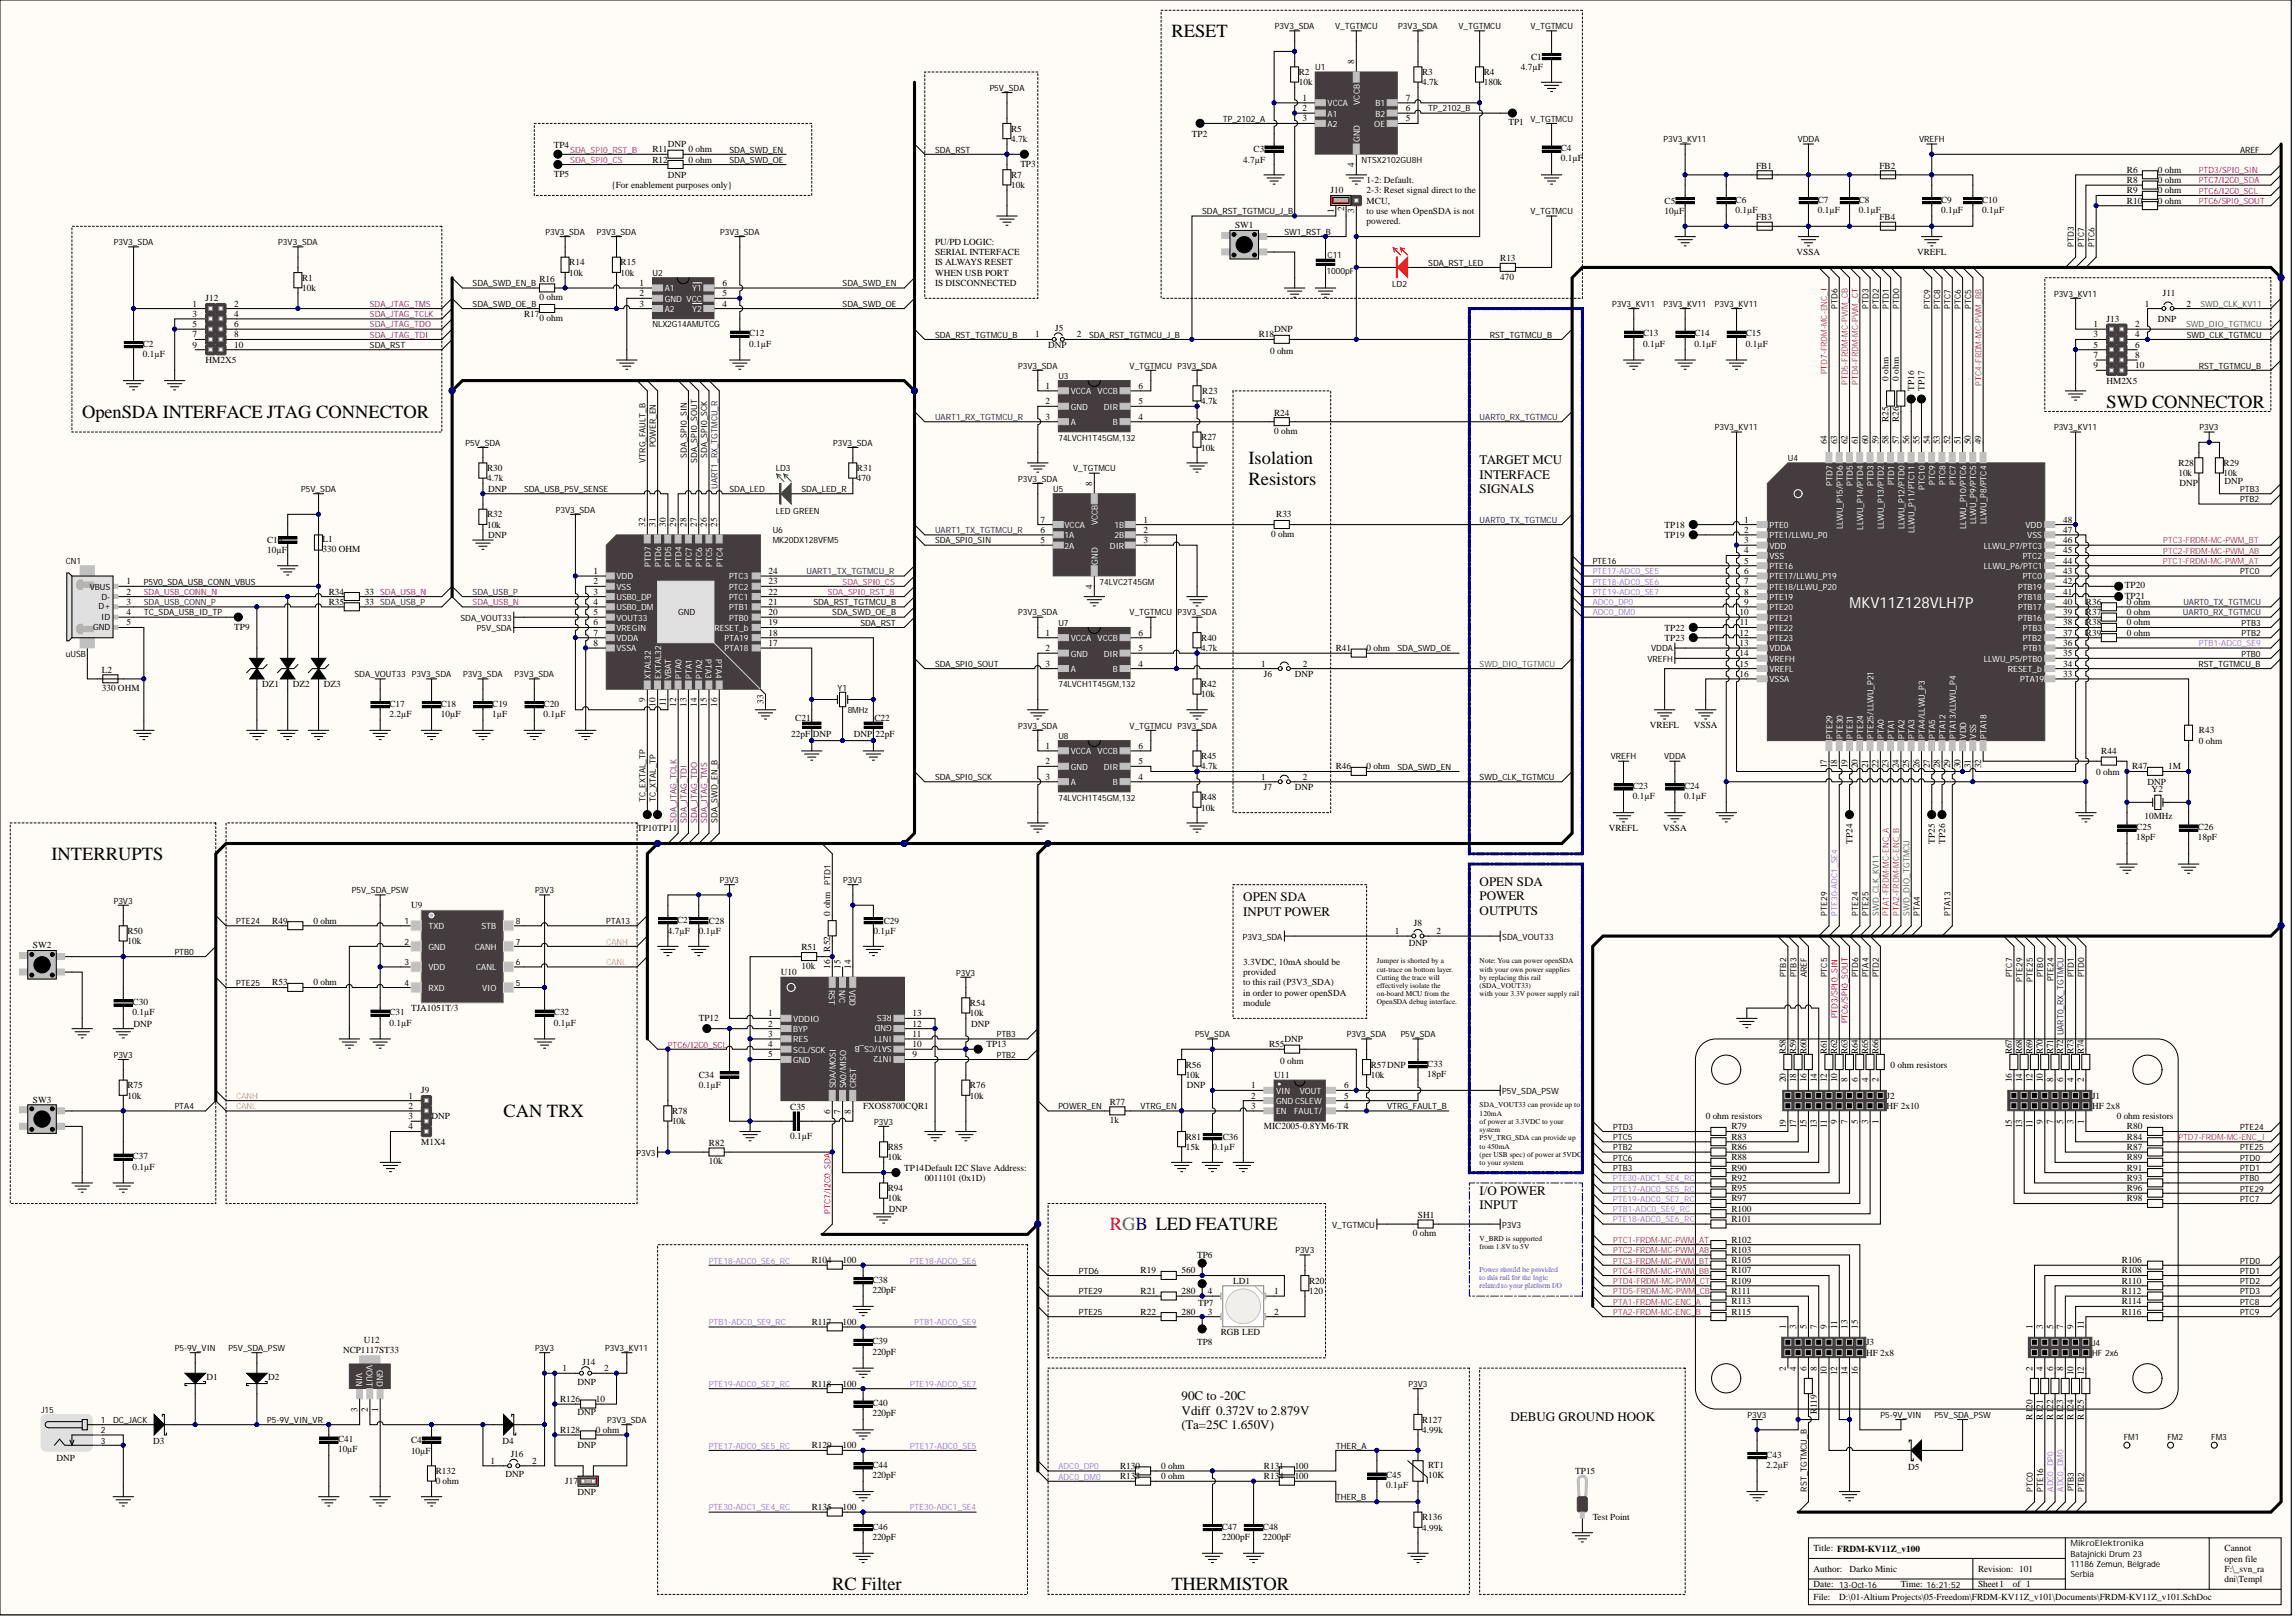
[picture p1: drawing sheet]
<svg xmlns="http://www.w3.org/2000/svg" width="566mm" height="399mm" viewBox="0 0 566 399" stroke-linecap="round" stroke-linejoin="round" font-family="sans-serif">
<defs><g id="words">
<g font-size="4.6">
<text x="289" y="9.2">RESET</text>
<text x="519.7" y="100.5">SWD CONNECTOR</text>
<text x="20.3" y="103">OpenSDA INTERFACE JTAG CONNECTOR</text>
<text x="308" y="114.4">Isolation</text>
<text x="308" y="119.5">Resistors</text>
<text x="12.7" y="212.1">INTERRUPTS</text>
<text x="124.2" y="275.5">CAN TRX</text>
<text x="205.3" y="392.2">RC Filter</text>
<text x="289" y="392.2">THERMISTOR</text>
</g>
<text font-size="4.6" fill="#ee0e22" x="273.8" y="303.4">RGB LED FEATURE</text>
<text font-size="3.8" fill="#fff" x="456.3" y="149.9">MKV11Z128VLH7P</text>
<g font-size="3.2">
<text x="365.1" y="114.5">TARGET MCU</text>
<text x="365.1" y="118">INTERFACE</text>
<text x="365.1" y="121.6">SIGNALS</text>
<text x="365.1" y="218.5">OPEN SDA</text>
<text x="306.7" y="222.3">OPEN SDA</text>
<text x="306.7" y="225.8">INPUT POWER</text>
<text x="365.1" y="222">POWER</text>
<text x="365.1" y="225.6">OUTPUTS</text>
<text x="365.1" y="294.6">I/O POWER</text>
<text x="365.1" y="298.1">INPUT</text>
<text x="291.5" y="345.3">90C to -20C</text>
<text x="291.5" y="348.9">Vdiff 0.372V to 2.879V</text>
<text x="291.5" y="352.4">(Ta=25C 1.650V)</text>
<text x="372.7" y="350.4">DEBUG GROUND HOOK</text>
</g>
<g font-size="2.3">
<text x="334.1" y="15.7" transform="rotate(-90 334.1 15.7)">8</text>
<text x="375.2" y="17.2">4.7µF</text>
<text x="377.7" y="14.7">C1</text>
<text x="320.4" y="18.5">R2</text>
<text x="320.4" y="21.1">10k</text>
<text x="350.9" y="18.5">R3</text>
<text x="350.9" y="21.1">4.7k</text>
<text x="366.1" y="18.5">R4</text>
<text x="366.1" y="21.1">180k</text>
<text x="321.3" y="24.9">1</text>
<text x="321.3" y="27.4">2</text>
<text x="321.3" y="29.9">3</text>
<text x="346.8" y="29.9">5</text>
<text x="346.8" y="27.4">6</text>
<text x="346.8" y="24.9">7</text>
<text x="249.5" y="32.5">R5</text>
<text x="249.5" y="35">4.7k</text>
<text x="294.1" y="33.7">TP2</text>
<text x="372.1" y="30.9">TP1</text>
<text x="136.6" y="36.5">TP4</text>
<text x="161" y="37.5">R11</text>
<text x="161" y="40.1">R12</text>
<text x="164.8" y="36.3">DNP</text>
<text x="169.8" y="37.5">0 ohm</text>
<text x="169.8" y="40.1">0 ohm</text>
<text x="251.7" y="41.1">TP3</text>
<text x="306.7" y="40.1">4.7µF</text>
<text x="309.3" y="37.5">C3</text>
<text x="334.1" y="41.2" transform="rotate(-90 334.1 41.2)">4</text>
<text x="385.1" y="37.3">C4</text>
<text x="385.1" y="39.8">0.1µF</text>
<text x="433.2" y="41.6">FB1</text>
<text x="463.7" y="41.6">FB2</text>
<text x="136.6" y="43.6">TP5</text>
<text x="150.8" y="46.4">{For enablement purposes only}</text>
<text x="164.8" y="43.9">DNP</text>
<text x="249.5" y="43.9">R7</text>
<text x="249.5" y="46.4">10k</text>
<text x="328.3" y="47.7">J10</text>
<text x="337.2" y="45.2">1-2: Default.</text>
<text x="337.2" y="47.7">2-3: Reset signal direct to the</text>
<text x="524.8" y="47.7">R9</text>
<text x="524.8" y="45.2">R8</text>
<text x="524.8" y="42.6">R6</text>
<text x="532.4" y="47.7">0 ohm</text>
<text x="532.4" y="45.2">0 ohm</text>
<text x="532.4" y="42.6">0 ohm</text>
<text x="329.1" y="52.6" transform="rotate(-90 329.1 52.6)">1</text>
<text x="331.6" y="52.1" transform="rotate(-90 331.6 52.1)">2</text>
<text x="334.1" y="52.6" transform="rotate(-90 334.1 52.6)">3</text>
<text x="337.2" y="50.2">MCU,</text>
<text x="337.2" y="52.8">to use when OpenSDA is not</text>
<text x="410.7" y="50.2">C5</text>
<text x="410.7" y="52.8">10µF</text>
<text x="428.2" y="50">C6</text>
<text x="428.2" y="52.5">0.1µF</text>
<text x="448.5" y="50">C7</text>
<text x="448.5" y="52.5">0.1µF</text>
<text x="458.6" y="50">C8</text>
<text x="458.6" y="52.5">0.1µF</text>
<text x="478.9" y="50">C9</text>
<text x="478.9" y="52.5">0.1µF</text>
<text x="489" y="50">C10</text>
<text x="489" y="52.5">0.1µF</text>
<text x="524.8" y="50.2">R10</text>
<text x="532.4" y="50.2">0 ohm</text>
<text x="304.7" y="56.3">SW1</text>
<text x="337.2" y="55.3">powered.</text>
<text x="433.2" y="54.3">FB3</text>
<text x="463.7" y="54.3">FB4</text>
<text x="140.4" y="65.4">R14</text>
<text x="153.1" y="65.4">R15</text>
<text x="230.7" y="60.4">PU/PD LOGIC:</text>
<text x="230.7" y="62.9">SERIAL INTERFACE</text>
<text x="230.7" y="65.4">IS ALWAYS RESET</text>
<text x="370.1" y="64.4">R13</text>
<text x="443.3" y="62.9">VSSA</text>
<text x="473" y="62.9">VREFL</text>
<text x="74.5" y="69.2">R1</text>
<text x="74.5" y="71.8">10k</text>
<text x="133.1" y="69.5">R16</text>
<text x="140.4" y="68">10k</text>
<text x="153.1" y="68">10k</text>
<text x="157.8" y="70.5">1</text>
<text x="178.2" y="70.5">6</text>
<text x="230.7" y="68">WHEN USB PORT</text>
<text x="230.7" y="70.5">IS DISCONNECTED</text>
<text x="370.1" y="69">470</text>
<text x="47.5" y="75.6">1</text>
<text x="50.7" y="74.3">J12</text>
<text x="57.8" y="75.6">2</text>
<text x="133.1" y="74.1">0 ohm</text>
<text x="157.8" y="73.1">2</text>
<text x="157.8" y="75.6">3</text>
<text x="178.2" y="73.1">5</text>
<text x="178.2" y="75.6">4</text>
<text x="529.2" y="75.6">1</text>
<text x="533.6" y="73.1">J11</text>
<text x="539.5" y="75.6">2</text>
<text x="47.5" y="78.1">3</text>
<text x="47.5" y="80.7">5</text>
<text x="47.5" y="83.2">7</text>
<text x="57.8" y="78.1">4</text>
<text x="57.8" y="80.7">6</text>
<text x="57.8" y="83.2">8</text>
<text x="129.3" y="78.1">R17</text>
<text x="133.1" y="79.1">0 ohm</text>
<text x="184.8" y="82.9">C12</text>
<text x="255.4" y="83.2">1</text>
<text x="260.4" y="81.6">J5</text>
<text x="265.7" y="83.2">2</text>
<text x="310.5" y="83.2">R18</text>
<text x="314.3" y="81.9">DNP</text>
<text x="405.4" y="82.9">C13</text>
<text x="418" y="82.9">C14</text>
<text x="430.7" y="82.9">C15</text>
<text x="516.5" y="80.7">1</text>
<text x="516.5" y="83.2">3</text>
<text x="519.7" y="79.4">J13</text>
<text x="526.8" y="80.7">2</text>
<text x="526.8" y="83.2">4</text>
<text x="532.4" y="79.4">DNP</text>
<text x="35.2" y="85.5">C2</text>
<text x="35.2" y="88">0.1µF</text>
<text x="47.5" y="85.7">9</text>
<text x="50.7" y="89.5">HM2X5</text>
<text x="57.8" y="85.7">10</text>
<text x="184.8" y="85.5">0.1µF</text>
<text x="258.6" y="85.7">DNP</text>
<text x="313.3" y="87.3">0 ohm</text>
<text x="405.4" y="85.5">0.1µF</text>
<text x="418" y="85.5">0.1µF</text>
<text x="430.7" y="85.5">0.1µF</text>
<text x="516.5" y="85.7">5</text>
<text x="516.5" y="88.3">7</text>
<text x="526.8" y="85.7">6</text>
<text x="526.8" y="88.3">8</text>
<text x="257.9" y="95.9">1</text>
<text x="280.9" y="95.9">6</text>
<text x="465.9" y="93.9" transform="rotate(-90 465.9 93.9)">0 ohm</text>
<text x="468.5" y="93.9" transform="rotate(-90 468.5 93.9)">0 ohm</text>
<text x="516.5" y="90.8">9</text>
<text x="519.7" y="94.6">HM2X5</text>
<text x="526.8" y="90.8">10</text>
<text x="257.9" y="99.7">2</text>
<text x="280.9" y="99.7">5</text>
<text x="296.3" y="99.7">4.7k</text>
<text x="296.6" y="97.2">R23</text>
<text x="472.3" y="96.4" transform="rotate(-90 472.3 96.4)">TP16</text>
<text x="474.8" y="96.4" transform="rotate(-90 474.8 96.4)">TP17</text>
<text x="257.9" y="103.5">3</text>
<text x="280.9" y="103.5">4</text>
<text x="314.3" y="102.5">R24</text>
<text x="314.3" y="107">0 ohm</text>
<text x="465.9" y="104" transform="rotate(-90 465.9 104)">R25</text>
<text x="468.5" y="104" transform="rotate(-90 468.5 104)">R26</text>
<text x="296.3" y="108.6">R27</text>
<text x="296.3" y="111.1">10k</text>
<text x="450.7" y="109.6" transform="rotate(-90 450.7 109.6)">64</text>
<text x="453.3" y="109.6" transform="rotate(-90 453.3 109.6)">63</text>
<text x="455.8" y="109.6" transform="rotate(-90 455.8 109.6)">62</text>
<text x="458.3" y="109.6" transform="rotate(-90 458.3 109.6)">61</text>
<text x="460.9" y="109.6" transform="rotate(-90 460.9 109.6)">60</text>
<text x="463.4" y="109.6" transform="rotate(-90 463.4 109.6)">59</text>
<text x="465.9" y="109.6" transform="rotate(-90 465.9 109.6)">58</text>
<text x="468.5" y="109.6" transform="rotate(-90 468.5 109.6)">57</text>
<text x="471" y="109.6" transform="rotate(-90 471 109.6)">56</text>
<text x="473.6" y="109.6" transform="rotate(-90 473.6 109.6)">55</text>
<text x="476.1" y="109.6" transform="rotate(-90 476.1 109.6)">54</text>
<text x="478.6" y="109.6" transform="rotate(-90 478.6 109.6)">53</text>
<text x="481.2" y="109.6" transform="rotate(-90 481.2 109.6)">52</text>
<text x="483.7" y="109.6" transform="rotate(-90 483.7 109.6)">51</text>
<text x="486.2" y="109.6" transform="rotate(-90 486.2 109.6)">50</text>
<text x="488.8" y="109.6" transform="rotate(-90 488.8 109.6)">49</text>
<text x="120.2" y="116.2">R30</text>
<text x="120.2" y="118.7">4.7k</text>
<text x="211.4" y="116.2">R31</text>
<text x="211.4" y="118.7">470</text>
<text x="269.5" y="119.7" transform="rotate(-90 269.5 119.7)">8</text>
<text x="537.4" y="114.9">R28</text>
<text x="537.4" y="117.4">10k</text>
<text x="537.7" y="119.7">DNP</text>
<text x="548.6" y="114.9">R29</text>
<text x="548.6" y="117.4">10k</text>
<text x="548.8" y="119.5">DNP</text>
<text x="120.4" y="121.3">DNP</text>
<text x="120.2" y="127.6">R32</text>
<text x="120.2" y="130.1">10k</text>
<text x="159.2" y="129.9" transform="rotate(-90 159.2 129.9)">32</text>
<text x="161.7" y="129.9" transform="rotate(-90 161.7 129.9)">31</text>
<text x="164.3" y="129.9" transform="rotate(-90 164.3 129.9)">30</text>
<text x="166.8" y="129.9" transform="rotate(-90 166.8 129.9)">29</text>
<text x="169.3" y="129.9" transform="rotate(-90 169.3 129.9)">28</text>
<text x="171.9" y="129.9" transform="rotate(-90 171.9 129.9)">27</text>
<text x="174.4" y="129.9" transform="rotate(-90 174.4 129.9)">26</text>
<text x="176.9" y="129.9" transform="rotate(-90 176.9 129.9)">25</text>
<text x="256.7" y="131.4">6</text>
<text x="256.7" y="128.9">7</text>
<text x="282.2" y="128.9">1</text>
<text x="282.2" y="131.4">2</text>
<text x="314.9" y="127.6">R33</text>
<text x="410.7" y="130.1">TP18</text>
<text x="430.3" y="128.9">1</text>
<text x="430.3" y="131.4">2</text>
<text x="509" y="131.4">47</text>
<text x="509" y="128.9">48</text>
<text x="65.9" y="133.9">C16</text>
<text x="65.9" y="136.5">10µF</text>
<text x="79.6" y="133.7">L1</text>
<text x="79.6" y="136.2">330 OHM</text>
<text x="120.4" y="132.7">DNP</text>
<text x="256.7" y="133.9">5</text>
<text x="282.2" y="133.9">3</text>
<text x="313.6" y="132.4">0 ohm</text>
<text x="410.7" y="132.7">TP19</text>
<text x="430.3" y="136.5">4</text>
<text x="430.3" y="133.9">3</text>
<text x="509" y="136.5">45</text>
<text x="509" y="133.9">46</text>
<text x="146.4" y="141.5">1</text>
<text x="189.6" y="141.5">24</text>
<text x="430.3" y="139">5</text>
<text x="430.3" y="141.5">6</text>
<text x="509" y="141.5">43</text>
<text x="509" y="139">44</text>
<text x="31.2" y="144.1">1</text>
<text x="31.2" y="146.6">2</text>
<text x="31.2" y="149.2">3</text>
<text x="81.1" y="146.6">R34</text>
<text x="81.1" y="149.2">R35</text>
<text x="90" y="146.6">33</text>
<text x="90" y="149.2">33</text>
<text x="146.4" y="144.1">2</text>
<text x="146.4" y="146.6">3</text>
<text x="146.4" y="149.2">4</text>
<text x="189.6" y="149.2">21</text>
<text x="189.6" y="146.6">22</text>
<text x="189.6" y="144.1">23</text>
<text x="269.5" y="145.2" transform="rotate(-90 269.5 145.2)">4</text>
<text x="430.3" y="149.2">9</text>
<text x="430.3" y="144.1">7</text>
<text x="430.3" y="146.6">8</text>
<text x="509" y="149.2">40</text>
<text x="509" y="146.6">41</text>
<text x="509" y="144.1">42</text>
<text x="514.6" y="149.2">R36</text>
<text x="524.3" y="147.6">TP21</text>
<text x="524.3" y="145.1">TP20</text>
<text x="524.8" y="149.2">0 ohm</text>
<text x="31.2" y="151.7">4</text>
<text x="31.2" y="154.2">5</text>
<text x="57.8" y="155.2">TP9</text>
<text x="146.4" y="151.7">5</text>
<text x="146.4" y="154.2">6</text>
<text x="189.6" y="154.2">19</text>
<text x="189.6" y="151.7">20</text>
<text x="410.7" y="155.5">TP22</text>
<text x="429.2" y="151.7">10</text>
<text x="429.3" y="154.2">11</text>
<text x="509" y="154.2">38</text>
<text x="509" y="151.7">39</text>
<text x="514.6" y="151.7">R37</text>
<text x="514.6" y="154.2">R38</text>
<text x="524.8" y="151.7">0 ohm</text>
<text x="524.8" y="154.2">0 ohm</text>
<text x="146.4" y="156.8">7</text>
<text x="146.4" y="159.3">8</text>
<text x="189.6" y="159.3">17</text>
<text x="189.6" y="156.8">18</text>
<text x="257.9" y="156.8">1</text>
<text x="257.9" y="160.6">2</text>
<text x="280.9" y="160.6">5</text>
<text x="280.9" y="156.8">6</text>
<text x="296.3" y="158">R40</text>
<text x="296.3" y="160.6">4.7k</text>
<text x="329.6" y="160.6">R41</text>
<text x="337.2" y="160.6">0 ohm</text>
<text x="410.7" y="158">TP23</text>
<text x="429.2" y="156.8">12</text>
<text x="429.2" y="161.8">14</text>
<text x="429.2" y="159.3">13</text>
<text x="509" y="159.3">36</text>
<text x="509" y="161.8">35</text>
<text x="509" y="156.8">37</text>
<text x="514.6" y="156.8">R39</text>
<text x="524.8" y="156.8">0 ohm</text>
<text x="25.1" y="165.9">L2</text>
<text x="257.9" y="164.4">3</text>
<text x="280.9" y="164.4">4</text>
<text x="311.2" y="164.4">1</text>
<text x="311.8" y="166.9">J6</text>
<text x="319.4" y="166.9">DNP</text>
<text x="321.4" y="164.4">2</text>
<text x="429.2" y="166.9">16</text>
<text x="429.2" y="164.4">15</text>
<text x="509" y="164.4">34</text>
<text x="509" y="166.9">33</text>
<text x="25.1" y="170.5">330 OHM</text>
<text x="64.6" y="169.4">DZ1</text>
<text x="72.2" y="169.4">DZ2</text>
<text x="79.9" y="169.4">DZ3</text>
<text x="159.2" y="173.1" transform="rotate(-90 159.2 173.1)">9</text>
<text x="188.4" y="173.5" transform="rotate(-90 188.4 173.5)">33</text>
<text x="296.3" y="169.4">R42</text>
<text x="296.3" y="172">10k</text>
<text x="96.1" y="174.3">C17</text>
<text x="96.1" y="176.8">2.2µF</text>
<text x="108.8" y="174.3">C18</text>
<text x="108.8" y="176.8">10µF</text>
<text x="121.4" y="174.3">C19</text>
<text x="121.4" y="176.8">1µF</text>
<text x="134.1" y="174.3">C20</text>
<text x="134.1" y="176.8">0.1µF</text>
<text x="161.7" y="174.3" transform="rotate(-90 161.7 174.3)">10</text>
<text x="164.3" y="174.2" transform="rotate(-90 164.3 174.2)">11</text>
<text x="166.8" y="174.3" transform="rotate(-90 166.8 174.3)">12</text>
<text x="169.3" y="174.3" transform="rotate(-90 169.3 174.3)">13</text>
<text x="171.9" y="174.3" transform="rotate(-90 171.9 174.3)">14</text>
<text x="174.4" y="174.3" transform="rotate(-90 174.4 174.3)">15</text>
<text x="176.9" y="174.3" transform="rotate(-90 176.9 174.3)">16</text>
<text x="196.2" y="177.8">C21</text>
<text x="215.7" y="177.8">C22</text>
<text x="407" y="179.6">VREFL</text>
<text x="417.9" y="179.6">VSSA</text>
<text x="195.2" y="181.6">22pF</text>
<text x="200.5" y="181.6">DNP</text>
<text x="210.7" y="181.6">DNP</text>
<text x="216" y="181.6">22pF</text>
<text x="257.9" y="184.7">1</text>
<text x="280.9" y="184.7">6</text>
<text x="518.4" y="185.9">R44</text>
<text x="542.5" y="180.9">R43</text>
<text x="542.5" y="183.4">0 ohm</text>
<text x="257.9" y="188.5">2</text>
<text x="280.9" y="188.5">5</text>
<text x="296.3" y="187.2">R45</text>
<text x="296.3" y="189.7">4.7k</text>
<text x="329.6" y="189.7">R46</text>
<text x="337.2" y="189.7">0 ohm</text>
<text x="450.7" y="189.5" transform="rotate(-90 450.7 189.5)">17</text>
<text x="453.3" y="189.5" transform="rotate(-90 453.3 189.5)">18</text>
<text x="455.8" y="189.5" transform="rotate(-90 455.8 189.5)">19</text>
<text x="458.3" y="189.5" transform="rotate(-90 458.3 189.5)">20</text>
<text x="460.9" y="189.5" transform="rotate(-90 460.9 189.5)">21</text>
<text x="463.4" y="189.5" transform="rotate(-90 463.4 189.5)">22</text>
<text x="465.9" y="189.5" transform="rotate(-90 465.9 189.5)">23</text>
<text x="468.5" y="189.5" transform="rotate(-90 468.5 189.5)">24</text>
<text x="471" y="189.5" transform="rotate(-90 471 189.5)">25</text>
<text x="473.6" y="189.5" transform="rotate(-90 473.6 189.5)">26</text>
<text x="476.1" y="189.5" transform="rotate(-90 476.1 189.5)">27</text>
<text x="478.6" y="189.5" transform="rotate(-90 478.6 189.5)">28</text>
<text x="481.2" y="189.5" transform="rotate(-90 481.2 189.5)">29</text>
<text x="483.7" y="189.5" transform="rotate(-90 483.7 189.5)">30</text>
<text x="486.2" y="189.5" transform="rotate(-90 486.2 189.5)">31</text>
<text x="488.8" y="189.5" transform="rotate(-90 488.8 189.5)">32</text>
<text x="517.2" y="191">0 ohm</text>
<text x="526" y="189.7">R47</text>
<text x="534.9" y="189.7">1M</text>
<text x="257.9" y="192.3">3</text>
<text x="280.9" y="192.3">4</text>
<text x="296.3" y="197.4">R48</text>
<text x="311.2" y="192.3">1</text>
<text x="311.8" y="194.8">J7</text>
<text x="319.4" y="194.8">DNP</text>
<text x="321.4" y="192.3">2</text>
<text x="402.8" y="194.6">C23</text>
<text x="402.8" y="197.1">0.1µF</text>
<text x="415.5" y="194.6">C24</text>
<text x="415.5" y="197.1">0.1µF</text>
<text x="529.8" y="193.5">DNP</text>
<text x="530.8" y="195.3">Y2</text>
<text x="296.3" y="199.9">10k</text>
<text x="529.1" y="201.9">10MHz</text>
<text x="157.2" y="205">TP10TP11</text>
<text x="396.9" y="205">VREFL</text>
<text x="410.3" y="205">VSSA</text>
<text x="457.1" y="208" transform="rotate(-90 457.1 208)">TP24</text>
<text x="477.4" y="208" transform="rotate(-90 477.4 208)">TP25</text>
<text x="479.9" y="208" transform="rotate(-90 479.9 208)">TP26</text>
<text x="527" y="204.7">C25</text>
<text x="527" y="207.2">18pF</text>
<text x="542.3" y="204.7">C26</text>
<text x="542.3" y="207.2">18pF</text>
<text x="67.2" y="227.8">R49</text>
<text x="77.3" y="227.8">0 ohm</text>
<text x="101.4" y="224">U9</text>
<text x="167.1" y="227.5">C27</text>
<text x="174.9" y="227.8">C28</text>
<text x="204.8" y="225.8" transform="rotate(-90 204.8 225.8)">0 ohm</text>
<text x="218" y="227.8">C29</text>
<text x="8.1" y="233.9">SW2</text>
<text x="31.4" y="230.3">R50</text>
<text x="31.4" y="232.9">10k</text>
<text x="164.8" y="230.3">4.7µF</text>
<text x="172.4" y="230.3">0.1µF</text>
<text x="215.5" y="230.3">0.1µF</text>
<text x="344.1" y="230.3">1</text>
<text x="347.6" y="233.4">DNP</text>
<text x="348.8" y="228.3">J8</text>
<text x="354.4" y="230.3">2</text>
<text x="197.7" y="234.4">R51</text>
<text x="197.7" y="239">10k</text>
<text x="204.8" y="239" transform="rotate(-90 204.8 239)">16</text>
<text x="204.8" y="234.6" transform="rotate(-90 204.8 234.6)">R52</text>
<text x="207.4" y="239" transform="rotate(-90 207.4 239)">15</text>
<text x="209.9" y="239" transform="rotate(-90 209.9 239)">14</text>
<text x="306.7" y="237.9">3.3VDC, 10mA should be</text>
<text x="67.2" y="243">R53</text>
<text x="77.3" y="243">0 ohm</text>
<text x="192.7" y="240.5">U10</text>
<text x="306.7" y="240.5">provided</text>
<text x="306.7" y="243">to this rail (P3V3_SDA)</text>
<text x="306.7" y="245.5">in order to power openSDA</text>
<text x="32.7" y="247.8">C30</text>
<text x="32.7" y="250.4">0.1µF</text>
<text x="96.1" y="250.4">C31</text>
<text x="101.4" y="249.4">TJA1051T/3</text>
<text x="136.6" y="250.4">C32</text>
<text x="172.4" y="251.9">TP12</text>
<text x="189.5" y="250.6">1</text>
<text x="225.1" y="250.6">13</text>
<text x="239.3" y="248.1">R54</text>
<text x="239.3" y="250.6">10k</text>
<text x="306.7" y="248.1">module</text>
<text x="33" y="253.2">DNP</text>
<text x="96.1" y="252.9">0.1µF</text>
<text x="136.6" y="252.9">0.1µF</text>
<text x="189.5" y="255.7">3</text>
<text x="189.5" y="253.2">2</text>
<text x="225.1" y="255.7">11</text>
<text x="225.1" y="253.2">12</text>
<text x="239.6" y="253.2">DNP</text>
<text x="316.9" y="257">DNP</text>
<text x="189.5" y="258.2">4</text>
<text x="189.5" y="260.8">5</text>
<text x="225.1" y="260.8">9</text>
<text x="225.1" y="258.2">10</text>
<text x="243.4" y="258.2">TP13</text>
<text x="292.5" y="263.3">R56</text>
<text x="313.1" y="258.2">R55</text>
<text x="315.9" y="262.3">0 ohm</text>
<text x="338.2" y="263.3">R57DNP</text>
<text x="352.1" y="263">C33</text>
<text x="440.6" y="260" transform="rotate(-90 440.6 260)">R58</text>
<text x="443.1" y="260" transform="rotate(-90 443.1 260)">R59</text>
<text x="445.7" y="260" transform="rotate(-90 445.7 260)">R60</text>
<text x="450.7" y="260" transform="rotate(-90 450.7 260)">R61</text>
<text x="453.3" y="260" transform="rotate(-90 453.3 260)">R62</text>
<text x="455.8" y="260" transform="rotate(-90 455.8 260)">R63</text>
<text x="458.3" y="260" transform="rotate(-90 458.3 260)">R64</text>
<text x="460.9" y="260" transform="rotate(-90 460.9 260)">R65</text>
<text x="463.4" y="260" transform="rotate(-90 463.4 260)">R66</text>
<text x="466.5" y="263.3">0 ohm resistors</text>
<text x="496.4" y="260" transform="rotate(-90 496.4 260)">R67</text>
<text x="498.9" y="260" transform="rotate(-90 498.9 260)">R68</text>
<text x="501.4" y="260" transform="rotate(-90 501.4 260)">R69</text>
<text x="504" y="260" transform="rotate(-90 504 260)">R70</text>
<text x="506.5" y="260" transform="rotate(-90 506.5 260)">R71</text>
<text x="509" y="260" transform="rotate(-90 509 260)">R72</text>
<text x="511.6" y="260" transform="rotate(-90 511.6 260)">R73</text>
<text x="514.1" y="260" transform="rotate(-90 514.1 260)">R74</text>
<text x="31.4" y="268.4">R75</text>
<text x="103.9" y="269.6">J9</text>
<text x="172.4" y="265.8">C34</text>
<text x="172.4" y="268.4">0.1µF</text>
<text x="239.3" y="268.4">R76</text>
<text x="292.5" y="265.8">10k</text>
<text x="292.8" y="268.4">DNP</text>
<text x="308.6" y="268.4">1</text>
<text x="314.3" y="265.8">U11</text>
<text x="331.6" y="268.4">6</text>
<text x="338.2" y="265.8">10k</text>
<text x="352.1" y="265.6">18pF</text>
<text x="440.6" y="266.9" transform="rotate(-90 440.6 266.9)">20</text>
<text x="443.1" y="266.9" transform="rotate(-90 443.1 266.9)">18</text>
<text x="445.7" y="266.9" transform="rotate(-90 445.7 266.9)">16</text>
<text x="448.2" y="266.9" transform="rotate(-90 448.2 266.9)">14</text>
<text x="450.7" y="266.9" transform="rotate(-90 450.7 266.9)">12</text>
<text x="453.3" y="266.9" transform="rotate(-90 453.3 266.9)">10</text>
<text x="455.8" y="266.9" transform="rotate(-90 455.8 266.9)">8</text>
<text x="458.3" y="266.9" transform="rotate(-90 458.3 266.9)">6</text>
<text x="460.9" y="266.9" transform="rotate(-90 460.9 266.9)">4</text>
<text x="463.4" y="266.9" transform="rotate(-90 463.4 266.9)">2</text>
<text x="496.4" y="266.9" transform="rotate(-90 496.4 266.9)">16</text>
<text x="498.9" y="266.9" transform="rotate(-90 498.9 266.9)">14</text>
<text x="501.4" y="266.9" transform="rotate(-90 501.4 266.9)">12</text>
<text x="504" y="266.9" transform="rotate(-90 504 266.9)">10</text>
<text x="506.5" y="266.9" transform="rotate(-90 506.5 266.9)">8</text>
<text x="509" y="266.9" transform="rotate(-90 509 266.9)">6</text>
<text x="511.6" y="266.9" transform="rotate(-90 511.6 266.9)">4</text>
<text x="514.1" y="266.9" transform="rotate(-90 514.1 266.9)">2</text>
<text x="8.1" y="271.9">SW3</text>
<text x="31.4" y="270.9">10k</text>
<text x="100.8" y="270.9">1</text>
<text x="100.8" y="273.4">2</text>
<text x="100.8" y="276">3</text>
<text x="106.5" y="276">DNP</text>
<text x="165.8" y="274.7">R78</text>
<text x="194.9" y="273.7">C35</text>
<text x="204.8" y="274.6" transform="rotate(-90 204.8 274.6)">6</text>
<text x="207.4" y="274.6" transform="rotate(-90 207.4 274.6)">7</text>
<text x="209.9" y="274.6" transform="rotate(-90 209.9 274.6)">8</text>
<text x="212.9" y="273.4">FXOS8700CQR1</text>
<text x="239.3" y="270.9">10k</text>
<text x="273.8" y="272.4">R77</text>
<text x="308.6" y="270.9">2</text>
<text x="308.6" y="273.4">3</text>
<text x="331.6" y="270.9">5</text>
<text x="331.6" y="273.4">4</text>
<text x="420.8" y="276">0 ohm resistors</text>
<text x="465.4" y="270.9">J2</text>
<text x="465.4" y="273.4">HF 2x10</text>
<text x="516.1" y="270.9">J1</text>
<text x="516.1" y="273.4">HF 2x8</text>
<text x="522.2" y="276">0 ohm resistors</text>
<text x="100.8" y="278.5">4</text>
<text x="165.8" y="277.3">10k</text>
<text x="194.9" y="280.8">0.1µF</text>
<text x="273.8" y="277">1k</text>
<text x="292.5" y="281.1">R81</text>
<text x="301.7" y="281.1">C36</text>
<text x="311.8" y="278.5">MIC2005-0.8YM6-TR</text>
<text x="427.2" y="278.5">R79</text>
<text x="427.2" y="281.1">R83</text>
<text x="440.6" y="278.3" transform="rotate(-90 440.6 278.3)">19</text>
<text x="443.1" y="278.3" transform="rotate(-90 443.1 278.3)">17</text>
<text x="445.7" y="278.3" transform="rotate(-90 445.7 278.3)">15</text>
<text x="448.2" y="278.3" transform="rotate(-90 448.2 278.3)">13</text>
<text x="450.7" y="278.2" transform="rotate(-90 450.7 278.2)">11</text>
<text x="453.3" y="277.1" transform="rotate(-90 453.3 277.1)">9</text>
<text x="455.8" y="277.1" transform="rotate(-90 455.8 277.1)">7</text>
<text x="458.3" y="277.1" transform="rotate(-90 458.3 277.1)">5</text>
<text x="460.9" y="277.1" transform="rotate(-90 460.9 277.1)">3</text>
<text x="463.4" y="277.1" transform="rotate(-90 463.4 277.1)">1</text>
<text x="496.4" y="278.3" transform="rotate(-90 496.4 278.3)">15</text>
<text x="498.9" y="278.3" transform="rotate(-90 498.9 278.3)">13</text>
<text x="501.4" y="278.2" transform="rotate(-90 501.4 278.2)">11</text>
<text x="504" y="277.1" transform="rotate(-90 504 277.1)">9</text>
<text x="506.5" y="277.1" transform="rotate(-90 506.5 277.1)">7</text>
<text x="509" y="277.1" transform="rotate(-90 509 277.1)">5</text>
<text x="511.6" y="277.1" transform="rotate(-90 511.6 277.1)">3</text>
<text x="514.1" y="277.1" transform="rotate(-90 514.1 277.1)">1</text>
<text x="524.8" y="278.5">R80</text>
<text x="524.8" y="281.1">R84</text>
<text x="32.7" y="285.9">C37</text>
<text x="103.9" y="282.3">M1X4</text>
<text x="174.9" y="282.6">R82</text>
<text x="174.9" y="287.1">10k</text>
<text x="219" y="283.6">R85</text>
<text x="219" y="286.1">10k</text>
<text x="292.5" y="283.6">15k</text>
<text x="299.1" y="283.6">0.1µF</text>
<text x="427.2" y="283.6">R86</text>
<text x="427.2" y="286.1">R88</text>
<text x="524.8" y="283.6">R87</text>
<text x="524.8" y="286.1">R89</text>
<text x="32.7" y="288.4">0.1µF</text>
<text x="219" y="293.7">R94</text>
<text x="223.1" y="288.7">TP14Default I2C Slave Address:</text>
<text x="228.2" y="291.2">0011101 (0x1D)</text>
<text x="427.2" y="288.7">R90</text>
<text x="427.2" y="291.2">R92</text>
<text x="427.2" y="293.7">R95</text>
<text x="524.8" y="288.7">R91</text>
<text x="524.8" y="291.2">R93</text>
<text x="524.8" y="293.7">R96</text>
<text x="219" y="296.3">10k</text>
<text x="219.3" y="298.8">DNP</text>
<text x="427.2" y="296.3">R97</text>
<text x="427.2" y="298.8">R100</text>
<text x="524.8" y="296.3">R98</text>
<text x="348.6" y="304.9">0 ohm</text>
<text x="349.8" y="300.3">SH1</text>
<text x="427.2" y="301.4">R101</text>
<text x="200.3" y="311.5">R104</text>
<text x="207.9" y="311.5">100</text>
<text x="295.3" y="310.2">TP6</text>
<text x="427.2" y="306.4">R102</text>
<text x="427.2" y="309">R103</text>
<text x="427.2" y="311.5">R105</text>
<text x="523.5" y="311.5">R106</text>
<text x="215.2" y="316.3">C38</text>
<text x="281.4" y="314">R19</text>
<text x="291.5" y="314">560</text>
<text x="304.2" y="316.6">LD1</text>
<text x="323" y="316.6">R20</text>
<text x="427.2" y="314">R107</text>
<text x="427.2" y="316.6">R109</text>
<text x="523.5" y="316.6">R110</text>
<text x="523.5" y="314">R108</text>
<text x="215.2" y="318.9">220pF</text>
<text x="281.4" y="319.1">R21</text>
<text x="291.5" y="319.1">280</text>
<text x="295.6" y="322.2">TP7</text>
<text x="298" y="319.1">4</text>
<text x="314.3" y="319.1">1</text>
<text x="323" y="319.1">120</text>
<text x="427.2" y="319.1">R111</text>
<text x="427.2" y="321.6">R113</text>
<text x="523.5" y="321.6">R114</text>
<text x="523.5" y="319.1">R112</text>
<text x="200.3" y="326.7">R117</text>
<text x="207.9" y="326.7">100</text>
<text x="281.4" y="324.2">R22</text>
<text x="291.5" y="324.2">280</text>
<text x="298" y="324.2">3</text>
<text x="301.2" y="329.3">RGB LED</text>
<text x="314.3" y="324.2">2</text>
<text x="427.2" y="324.2">R115</text>
<text x="440.6" y="327.7" transform="rotate(-90 440.6 327.7)">1</text>
<text x="443.1" y="327.7" transform="rotate(-90 443.1 327.7)">3</text>
<text x="445.7" y="327.7" transform="rotate(-90 445.7 327.7)">5</text>
<text x="448.2" y="327.7" transform="rotate(-90 448.2 327.7)">7</text>
<text x="450.7" y="327.7" transform="rotate(-90 450.7 327.7)">9</text>
<text x="453.3" y="327.7" transform="rotate(-90 453.3 327.7)">11</text>
<text x="455.8" y="327.7" transform="rotate(-90 455.8 327.7)">13</text>
<text x="458.3" y="327.7" transform="rotate(-90 458.3 327.7)">15</text>
<text x="501.4" y="327.7" transform="rotate(-90 501.4 327.7)">1</text>
<text x="504" y="327.7" transform="rotate(-90 504 327.7)">3</text>
<text x="506.5" y="327.7" transform="rotate(-90 506.5 327.7)">5</text>
<text x="509" y="327.7" transform="rotate(-90 509 327.7)">7</text>
<text x="511.6" y="327.7" transform="rotate(-90 511.6 327.7)">9</text>
<text x="514.1" y="327.7" transform="rotate(-90 514.1 327.7)">11</text>
<text x="523.5" y="324.2">R116</text>
<text x="84.7" y="333.6">NCP1117ST33</text>
<text x="89.7" y="331.3">U12</text>
<text x="215.2" y="331.5">C39</text>
<text x="215.2" y="334.1">220pF</text>
<text x="295.3" y="331.8">TP8</text>
<text x="460.4" y="331.8">J3</text>
<text x="460.4" y="334.3">HF 2x8</text>
<text x="51" y="340.4">D1</text>
<text x="66.2" y="340.4">D2</text>
<text x="138.8" y="338.1">1</text>
<text x="142.5" y="341.4">DNP</text>
<text x="143.7" y="336.5">J14</text>
<text x="149.1" y="338.1">2</text>
<text x="200.3" y="341.9">R118</text>
<text x="207.9" y="341.9">100</text>
<text x="440.6" y="338" transform="rotate(-90 440.6 338)">2</text>
<text x="443.1" y="338" transform="rotate(-90 443.1 338)">4</text>
<text x="445.7" y="338" transform="rotate(-90 445.7 338)">6</text>
<text x="448.2" y="338" transform="rotate(-90 448.2 338)">8</text>
<text x="450.7" y="339.1" transform="rotate(-90 450.7 339.1)">10</text>
<text x="453.3" y="339.1" transform="rotate(-90 453.3 339.1)">12</text>
<text x="455.8" y="339.1" transform="rotate(-90 455.8 339.1)">14</text>
<text x="458.3" y="339.1" transform="rotate(-90 458.3 339.1)">16</text>
<text x="501.4" y="338" transform="rotate(-90 501.4 338)">2</text>
<text x="504" y="338" transform="rotate(-90 504 338)">4</text>
<text x="506.5" y="338" transform="rotate(-90 506.5 338)">6</text>
<text x="509" y="338" transform="rotate(-90 509 338)">8</text>
<text x="511.6" y="339.1" transform="rotate(-90 511.6 339.1)">10</text>
<text x="514.1" y="339.1" transform="rotate(-90 514.1 339.1)">12</text>
<text x="138.2" y="345.7">R126</text>
<text x="147" y="345.7">10</text>
<text x="215.2" y="346.8">C40</text>
<text x="448.2" y="347.3" transform="rotate(-90 448.2 347.3)">119</text>
<text x="501.4" y="347.4" transform="rotate(-90 501.4 347.4)">20</text>
<text x="504" y="347.4" transform="rotate(-90 504 347.4)">21</text>
<text x="506.5" y="347.4" transform="rotate(-90 506.5 347.4)">22</text>
<text x="509" y="347.4" transform="rotate(-90 509 347.4)">23</text>
<text x="511.6" y="347.4" transform="rotate(-90 511.6 347.4)">24</text>
<text x="514.1" y="347.4" transform="rotate(-90 514.1 347.4)">25</text>
<text x="88.2" y="348.2" transform="rotate(-90 88.2 348.2)">3</text>
<text x="90.8" y="348.2" transform="rotate(-90 90.8 348.2)">2</text>
<text x="93.3" y="348.2" transform="rotate(-90 93.3 348.2)">1</text>
<text x="138.2" y="353.4">R128</text>
<text x="142.5" y="349">DNP</text>
<text x="147" y="353.4">0 ohm</text>
<text x="215.2" y="349.3">220pF</text>
<text x="350.9" y="350.8">R127</text>
<text x="350.9" y="353.4">4.99k</text>
<text x="448.2" y="348.8" transform="rotate(-90 448.2 348.8)">R</text>
<text x="501.4" y="350.1" transform="rotate(-90 501.4 350.1)">R1</text>
<text x="504" y="350.1" transform="rotate(-90 504 350.1)">R1</text>
<text x="506.5" y="350.1" transform="rotate(-90 506.5 350.1)">R1</text>
<text x="509" y="350.1" transform="rotate(-90 509 350.1)">R1</text>
<text x="511.6" y="350.1" transform="rotate(-90 511.6 350.1)">R1</text>
<text x="514.1" y="350.1" transform="rotate(-90 514.1 350.1)">R1</text>
<text x="37.8" y="356.1">D3</text>
<text x="83.4" y="355.6">C41</text>
<text x="83.4" y="358.2">10µF</text>
<text x="101.4" y="355.9">C42</text>
<text x="101.4" y="358.4">10µF</text>
<text x="124" y="356.1">D4</text>
<text x="126" y="359.4">J16</text>
<text x="142.5" y="357.2">DNP</text>
<text x="200.3" y="357.2">R129</text>
<text x="207.9" y="357.2">100</text>
<text x="435.8" y="359.4">C43</text>
<text x="13.9" y="360.2">DNP</text>
<text x="107.5" y="363.5">R132</text>
<text x="121" y="361">1</text>
<text x="124.7" y="364.3">DNP</text>
<text x="131.3" y="361">2</text>
<text x="215.2" y="362">C44</text>
<text x="215.2" y="364.5">220pF</text>
<text x="276.3" y="362.2">R130</text>
<text x="276.3" y="364.8">R133</text>
<text x="286.5" y="362.2">0 ohm</text>
<text x="286.5" y="364.8">0 ohm</text>
<text x="311.8" y="362.2">R131</text>
<text x="311.8" y="364.8">R134</text>
<text x="319.4" y="362.2">100</text>
<text x="319.4" y="364.8">100</text>
<text x="342" y="364.5">C45</text>
<text x="352.4" y="362">RT1</text>
<text x="352.4" y="364.5">10K</text>
<text x="388.6" y="363.5">TP15</text>
<text x="435.8" y="362">2.2µF</text>
<text x="470.8" y="362.5">D5</text>
<text x="107.5" y="366">0 ohm</text>
<text x="139.4" y="366">J17</text>
<text x="142.5" y="368.6">DNP</text>
<text x="342" y="367.1">0.1µF</text>
<text x="200.3" y="372.4">R135</text>
<text x="207.9" y="372.4">100</text>
<text x="215.2" y="377.2">C46</text>
<text x="301.4" y="377.2">C47</text>
<text x="311.6" y="377.2">C48</text>
<text x="350.9" y="374.9">R136</text>
<text x="350.9" y="377.5">4.99k</text>
<text x="392.9" y="374.9">Test Point</text>
<text x="215.2" y="379.7">220pF</text>
<text x="301.4" y="379.7">2200pF</text>
<text x="311.6" y="379.7">2200pF</text>
<text x="447.4" y="382.5">Title: FRDM-KV11Z_v100</text>
<text x="548.8" y="382.5">Cannot</text>
<text x="447.4" y="387.6">Author:</text>
<text x="456.3" y="387.6">Darko Minic</text>
<text x="488" y="387.6">Revision: 101</text>
<text x="548.8" y="385.1">open file</text>
<text x="548.8" y="387.6">F:\_svn_ra</text>
<text x="447.4" y="391.4">Date: 13-Oct-16</text>
<text x="447.4" y="394.4">File:</text>
<text x="453.8" y="394.4">D:\01-Altium Projects\05-Freedom\FRDM-KV11Z_v101\Documents\FRDM-KV11Z_v101.SchDoc</text>
<text x="469" y="391.4">Time: 16:21:52</text>
<text x="488" y="391.4">Sheet1</text>
<text x="496.6" y="391.4">of 1</text>
<text x="548.8" y="390.1">dni\Templ</text>
<text x="548.8" y="392.7">ates\mikro</text>
<text x="548.8" y="395.2">E_logo.pn</text>
<text x="548.8" y="397.7">g</text>
</g>
<g font-size="2.1">
<text x="314.6" y="7.2">P3V3_SDA</text>
<text x="329.4" y="7.2">V_TGTMCU</text>
<text x="345" y="7.2">P3V3_SDA</text>
<text x="359.8" y="7.2">V_TGTMCU</text>
<text x="377.6" y="7.2">V_TGTMCU</text>
<text x="324.5" y="17.3">U1</text>
<text x="244.2" y="22.4">P5V_SDA</text>
<text x="352.4" y="27.5">TP_2102_B</text>
<text x="301.7" y="30">TP_2102_A</text>
<text x="377.6" y="30">V_TGTMCU</text>
<text x="410.4" y="35.1">P3V3_KV11</text>
<text x="443.5" y="35.1">VDDA</text>
<text x="473.5" y="35.1">VREFH</text>
<text x="180" y="37.6">SDA_SWD_EN</text>
<text x="180" y="40.2">SDA_SWD_OE</text>
<text x="230.7" y="37.6">SDA_RST</text>
<text x="335.9" y="40.2">NTSX2102GU8H</text>
<text x="552.6" y="37.6">AREF</text>
<text x="296.6" y="52.8">SDA_RST_TGTMCU_J_B</text>
<text x="377.6" y="52.8">V_TGTMCU</text>
<text x="134.6" y="57.9">P3V3_SDA</text>
<text x="147.2" y="57.9">P3V3_SDA</text>
<text x="177.7" y="57.9">P3V3_SDA</text>
<text x="316.9" y="57.9">SW1_RST_B</text>
<text x="28.1" y="60.5">P3V3_SDA</text>
<text x="68.7" y="60.5">P3V3_SDA</text>
<text x="327.5" y="63.5">C11</text>
<text x="352.4" y="65.5">SDA_RST_LED</text>
<text x="511.7" y="60.9" transform="rotate(-90 511.7 60.9)">PTD3</text>
<text x="514.2" y="60.9" transform="rotate(-90 514.2 60.9)">PTC7</text>
<text x="516.7" y="60.9" transform="rotate(-90 516.7 60.9)">PTC6</text>
<text x="116.6" y="70.6">SDA_SWD_EN_B</text>
<text x="161" y="68.1">U2</text>
<text x="207.9" y="70.6">SDA_SWD_EN</text>
<text x="327.3" y="67.6">1000pF</text>
<text x="343.5" y="70.9">LD2</text>
<text x="116.6" y="75.7">SDA_SWD_OE_B</text>
<text x="207.9" y="75.7">SDA_SWD_OE</text>
<text x="397.8" y="75.7">P3V3_KV11</text>
<text x="410.4" y="75.7">P3V3_KV11</text>
<text x="423.1" y="75.7">P3V3_KV11</text>
<text x="453.4" y="76.1" transform="rotate(-90 453.4 76.1)">PTD6</text>
<text x="461" y="76.1" transform="rotate(-90 461 76.1)">PTD3</text>
<text x="463.5" y="76.1" transform="rotate(-90 463.5 76.1)">PTD2</text>
<text x="466" y="76.1" transform="rotate(-90 466 76.1)">PTD1</text>
<text x="468.6" y="76.1" transform="rotate(-90 468.6 76.1)">PTD0</text>
<text x="476.2" y="76.1" transform="rotate(-90 476.2 76.1)">PTC9</text>
<text x="478.7" y="76.1" transform="rotate(-90 478.7 76.1)">PTC8</text>
<text x="481.2" y="76.1" transform="rotate(-90 481.2 76.1)">PTC7</text>
<text x="483.8" y="76.1" transform="rotate(-90 483.8 76.1)">PTC6</text>
<text x="486.3" y="76.1" transform="rotate(-90 486.3 76.1)">PTC5</text>
<text x="506.8" y="73.1">P3V3_KV11</text>
<text x="161" y="80.7">NLX2G14AMUTCG</text>
<text x="230.7" y="83.3">SDA_RST_TGTMCU_B</text>
<text x="268.7" y="83.3">SDA_RST_TGTMCU_J_B</text>
<text x="367.6" y="83.3">RST_TGTMCU_B</text>
<text x="539.5" y="83.3">SWD_CLK_TGTMCU</text>
<text x="91.3" y="85.8">SDA_RST</text>
<text x="251.2" y="90.9">P3V3_SDA</text>
<text x="261.1" y="93.4">U3</text>
<text x="278.7" y="90.9">V_TGTMCU P3V3_SDA</text>
<text x="542.5" y="90.9">RST_TGTMCU_B</text>
<text x="423.1" y="106.1">P3V3_KV11</text>
<text x="506.8" y="106.1">P3V3_KV11</text>
<text x="542.7" y="106.1">P3V3</text>
<text x="114.9" y="109.9">P5V_SDA</text>
<text x="161.8" y="110.3" transform="rotate(-90 161.8 110.3)">POWER_EN</text>
<text x="169.4" y="112.9" transform="rotate(-90 169.4 112.9)">SDA_SPI0_SIN</text>
<text x="174.5" y="112.9" transform="rotate(-90 174.5 112.9)">SDA_SPI0_SCK</text>
<text x="205.6" y="109.9">P3V3_SDA</text>
<text x="261.1" y="108.7">74LVCH1T45GM,132</text>
<text x="441.1" y="113.7">U4</text>
<text x="159.3" y="114.1" transform="rotate(-90 159.3 114.1)">VTRG_FAULT_B</text>
<text x="172" y="114.1" transform="rotate(-90 172 114.1)">SDA_SPI0_SOUT</text>
<text x="191.4" y="116.3">LD3</text>
<text x="251.2" y="118.8">P3V3_SDA</text>
<text x="264.7" y="116.3">V_TGTMCU</text>
<text x="74.3" y="121.3">P5V_SDA</text>
<text x="129.3" y="121.3">SDA_USB_P5V_SENSE</text>
<text x="180" y="121.3">SDA_LED</text>
<text x="197.7" y="121.3">SDA_LED_R</text>
<text x="259.8" y="121.3">U5</text>
<text x="552.6" y="123.9">PTB2</text>
<text x="552.7" y="121.3">PTB3</text>
<text x="137.1" y="126.4">P3V3_SDA</text>
<text x="190.6" y="131.5">U6</text>
<text x="191.4" y="126.7">LED GREEN</text>
<text x="190.6" y="134">MK20DX128VFM5</text>
<text x="230.7" y="134">SDA_SPI0_SIN</text>
<text x="16.2" y="139.1">CN1</text>
<text x="392.9" y="139.1">PTE16</text>
<text x="552.6" y="141.6">PTC0</text>
<text x="22.1" y="145.4">VBUS</text>
<text x="25" y="148">D-</text>
<text x="35.5" y="144.2">P5V0_SDA_USB_CONN_VBUS</text>
<text x="200.7" y="149.2">SDA_RST_TGTMCU_B</text>
<text x="271.3" y="144.2">74LVC2T45GM</text>
<text x="23" y="155.3">GND</text>
<text x="24.3" y="150.3">D+</text>
<text x="25" y="152.8">ID</text>
<text x="35.5" y="151.8">TC_SDA_USB_ID_TP</text>
<text x="113.6" y="153">SDA_VOUT33</text>
<text x="117.7" y="155.6">P5V_SDA</text>
<text x="167.3" y="151.8">GND</text>
<text x="205.3" y="151.8">SDA_SWD_OE_B</text>
<text x="212.3" y="154.3">SDA_RST</text>
<text x="251.2" y="151.8">P3V3_SDA</text>
<text x="261.1" y="154.3">U7</text>
<text x="278.7" y="151.8">V_TGTMCU</text>
<text x="290.5" y="151.8">P3V3_SDA</text>
<text x="553" y="154.3">PTB3</text>
<text x="16.2" y="161.9">uUSB</text>
<text x="344.8" y="160.7">SDA_SWD_OE</text>
<text x="407.3" y="160.7">VDDA</text>
<text x="553" y="161.9">PTB0</text>
<text x="553" y="156.8">PTB2</text>
<text x="87.5" y="167">SDA_VOUT33 P3V3_SDA</text>
<text x="114.3" y="167">P3V3_SDA</text>
<text x="127" y="167">P3V3_SDA</text>
<text x="230.7" y="164.5">SDA_SPI0_SOUT</text>
<text x="406.5" y="163.2">VREFH</text>
<text x="542.4" y="164.5">RST_TGTMCU_B</text>
<text x="206.6" y="170.3">Y1</text>
<text x="261.1" y="169.5">74LVCH1T45GM,132</text>
<text x="209.1" y="175.9">8MHz</text>
<text x="251.2" y="179.7">P3V3_SDA</text>
<text x="278.7" y="179.7">V_TGTMCU P3V3_SDA</text>
<text x="261.1" y="182.2">U8</text>
<text x="344.8" y="189.8">SDA_SWD_EN</text>
<text x="397.4" y="187.3">VREFH</text>
<text x="410.6" y="187.3">VDDA</text>
<text x="159.3" y="197.9" transform="rotate(-90 159.3 197.9)">TC_EXTAL_TP</text>
<text x="161.8" y="197.9" transform="rotate(-90 161.8 197.9)">TC_XTAL_TP</text>
<text x="230.7" y="192.4">SDA_SPI0_SCK</text>
<text x="261.1" y="197.4">74LVCH1T45GM,132</text>
<text x="365.1" y="192.4">SWD_CLK_TGTMCU</text>
<text x="177" y="202.9" transform="rotate(-90 177 202.9)">SDA_SWD_EN_B</text>
<text x="86.8" y="220.3">P5V_SDA_PSW</text>
<text x="132" y="220.3">P3V3</text>
<text x="177.6" y="217.7">P3V3</text>
<text x="204.9" y="218.2" transform="rotate(-90 204.9 218.2)">PTD1</text>
<text x="208" y="217.7">P3V3</text>
<text x="28.1" y="222.8">P3V3</text>
<text x="58.3" y="227.9">PTE24</text>
<text x="99.8" y="227.9">1</text>
<text x="127.3" y="227.9">8</text>
<text x="149.6" y="227.9">PTA13</text>
<text x="450.8" y="225.8" transform="rotate(-90 450.8 225.8)">PTE29</text>
<text x="458.4" y="225.8" transform="rotate(-90 458.4 225.8)">PTE24</text>
<text x="461" y="225.8" transform="rotate(-90 461 225.8)">PTE25</text>
<text x="473.6" y="225.8" transform="rotate(-90 473.6 225.8)">PTA4</text>
<text x="481.2" y="225.8" transform="rotate(-90 481.2 225.8)">PTA13</text>
<text x="99.8" y="232.9">2</text>
<text x="127.3" y="232.9">7</text>
<text x="306.7" y="231.7">P3V3_SDA</text>
<text x="370.6" y="231.7">SDA_VOUT33</text>
<text x="43.1" y="235.5">PTB0</text>
<text x="99.8" y="238">3</text>
<text x="127.3" y="238">6</text>
<text x="58.3" y="243.1">PTE25</text>
<text x="99.8" y="243.1">4</text>
<text x="127.3" y="243.1">5</text>
<text x="235.9" y="240.6">P3V3</text>
<text x="440.7" y="241" transform="rotate(-90 440.7 241)">PTB2</text>
<text x="443.2" y="241" transform="rotate(-90 443.2 241)">PTB3</text>
<text x="445.8" y="241" transform="rotate(-90 445.8 241)">AREF</text>
<text x="450.8" y="241" transform="rotate(-90 450.8 241)">PTC5</text>
<text x="458.4" y="241" transform="rotate(-90 458.4 241)">PTD6</text>
<text x="461" y="241" transform="rotate(-90 461 241)">PTA4</text>
<text x="463.5" y="241" transform="rotate(-90 463.5 241)">PTD2</text>
<text x="496.5" y="241" transform="rotate(-90 496.5 241)">PTC7</text>
<text x="499" y="242.1" transform="rotate(-90 499 242.1)">PTE29</text>
<text x="501.5" y="242" transform="rotate(-90 501.5 242)">PTE25</text>
<text x="504.1" y="241" transform="rotate(-90 504.1 241)">PTB0</text>
<text x="506.6" y="242" transform="rotate(-90 506.6 242)">PTE24</text>
<text x="511.7" y="241" transform="rotate(-90 511.7 241)">PTD1</text>
<text x="514.2" y="241" transform="rotate(-90 514.2 241)">PTD0</text>
<text x="245.9" y="255.8">PTB3</text>
<text x="294.9" y="255.8">P5V_SDA</text>
<text x="332.3" y="255.8">P3V3_SDA</text>
<text x="345.6" y="255.8">P5V_SDA</text>
<text x="28.1" y="260.9">P3V3</text>
<text x="245.9" y="260.9">PTB2</text>
<text x="370.6" y="269.7">P5V_SDA_PSW</text>
<text x="43.1" y="273.5">PTA4</text>
<text x="261.1" y="273.5">POWER_EN</text>
<text x="281.4" y="273.5">VTRG_EN</text>
<text x="342.2" y="273.5">VTRG_FAULT_B</text>
<text x="215.7" y="277.3">P3V3</text>
<text x="398" y="281.1">PTC5</text>
<text x="398" y="278.6">PTD3</text>
<text x="552.6" y="278.6">PTE24</text>
<text x="157" y="284.9">P3V3</text>
<text x="398" y="286.2">PTC6</text>
<text x="398" y="283.7">PTB2</text>
<text x="552.6" y="283.7">PTE25</text>
<text x="552.6" y="286.2">PTD0</text>
<text x="398" y="288.8">PTB3</text>
<text x="552.6" y="288.8">PTD1</text>
<text x="552.6" y="291.3">PTB0</text>
<text x="552.6" y="293.8">PTE29</text>
<text x="552.6" y="296.4">PTC7</text>
<text x="328.7" y="302.7">V_TGTMCU</text>
<text x="370.6" y="302.7">P3V3</text>
<text x="319.6" y="309">P3V3</text>
<text x="552.6" y="311.6">PTD0</text>
<text x="266.2" y="314.1">PTD6</text>
<text x="552.6" y="314.1">PTD1</text>
<text x="552.6" y="316.7">PTD2</text>
<text x="266.2" y="319.2">PTE29</text>
<text x="552.6" y="319.2">PTD3</text>
<text x="552.6" y="321.7">PTC8</text>
<text x="266.2" y="324.3">PTE25</text>
<text x="552.6" y="324.3">PTC9</text>
<text x="43.1" y="333.1">P5-9V_VIN</text>
<text x="56.4" y="333.1">P5V_SDA_PSW</text>
<text x="132" y="333.1">P3V3</text>
<text x="149.3" y="333.1">P3V3_KV11</text>
<text x="516.1" y="331.9">J4</text>
<text x="516.1" y="334.4">HF 2x6</text>
<text x="347.5" y="342">P3V3</text>
<text x="10.1" y="348.4">J15</text>
<text x="24.8" y="350.9">1</text>
<text x="24.8" y="353.4">2</text>
<text x="27.9" y="350.9">DC_JACK</text>
<text x="65.9" y="350.9">P5-9V_VIN_VR</text>
<text x="149.8" y="350.9">P3V3_SDA</text>
<text x="431.1" y="349.6">P3V3</text>
<text x="464" y="349.6">P5-9V_VIN</text>
<text x="477.2" y="349.6">P5V_SDA_PSW</text>
<text x="24.8" y="356">3</text>
<text x="329.6" y="357.2">THER_A</text>
<text x="524" y="355.2">FM1</text>
<text x="534.8" y="355.2">FM2</text>
<text x="545.5" y="355.2">FM3</text>
<text x="329.6" y="369.9">THER_B</text>
<text x="445.8" y="367.8" transform="rotate(-90 445.8 367.8)">RST_TGTMCU_B</text>
<text x="501.5" y="367.8" transform="rotate(-90 501.5 367.8)">PTC0</text>
<text x="504.1" y="367.8" transform="rotate(-90 504.1 367.8)">PTE16</text>
<text x="511.7" y="367.8" transform="rotate(-90 511.7 367.8)">PTB3</text>
<text x="514.2" y="367.8" transform="rotate(-90 514.2 367.8)">PTB2</text>
<text x="510.8" y="381.3">MikroElektronika</text>
<text x="510.8" y="383.9">Batajnicki Drum 23</text>
<text x="510.8" y="386.4">11186 Zemun, Belgrade</text>
<text x="510.8" y="389">Serbia</text>
</g>
<g font-size="2.1" fill="#fff">
<text x="327.5" y="26.2">VCCA</text>
<text x="327.5" y="28.7">A1</text>
<text x="335.5" y="25.8" transform="rotate(-90 335.5 25.8)">VCCB</text>
<text x="339.4" y="28.7">B2</text>
<text x="339.4" y="26.2">B1</text>
<text x="327.5" y="31.3">A2</text>
<text x="335.5" y="35" transform="rotate(-90 335.5 35)">GND</text>
<text x="339.1" y="31.3">OE</text>
<text x="164" y="71.9">A1</text>
<text x="170.8" y="71.9">Y1</text>
<text x="164" y="74.4">GND VCC</text>
<text x="164" y="76.9">A2</text>
<text x="170.8" y="76.9">Y2</text>
<text x="264.2" y="97.2">VCCA</text>
<text x="264.2" y="101">GND</text>
<text x="270.8" y="97.2">VCCB</text>
<text x="272.3" y="101">DIR</text>
<text x="264.2" y="104.8">A</text>
<text x="274.6" y="104.8">B</text>
<text x="452.1" y="119.8" transform="rotate(-90 452.1 119.8)">PTD7</text>
<text x="457.2" y="119.8" transform="rotate(-90 457.2 119.8)">PTD5</text>
<text x="462.2" y="119.7" transform="rotate(-90 462.2 119.7)">PTD3</text>
<text x="467.3" y="119.7" transform="rotate(-90 467.3 119.7)">PTD1</text>
<text x="477.4" y="119.6" transform="rotate(-90 477.4 119.6)">PTC9</text>
<text x="480" y="119.6" transform="rotate(-90 480 119.6)">PTC8</text>
<text x="482.5" y="119.6" transform="rotate(-90 482.5 119.6)">PTC7</text>
<text x="474.9" y="120.7" transform="rotate(-90 474.9 120.7)">PTC10</text>
<text x="262.6" y="130.2">VCCA</text>
<text x="270.8" y="129.6" transform="rotate(-90 270.8 129.6)">VCCB</text>
<text x="275" y="130.2">1B</text>
<text x="436.5" y="130.2">PTE0</text>
<text x="454.6" y="130.6" transform="rotate(-90 454.6 130.6)">LLWU_P15/PTD6</text>
<text x="459.7" y="130.6" transform="rotate(-90 459.7 130.6)">LLWU_P14/PTD4</text>
<text x="464.8" y="130.6" transform="rotate(-90 464.8 130.6)">LLWU_P13/PTD2</text>
<text x="469.8" y="130.6" transform="rotate(-90 469.8 130.6)">LLWU_P12/PTD0</text>
<text x="472.4" y="131.4" transform="rotate(-90 472.4 131.4)">LLWU_P11/PTC11</text>
<text x="485" y="130.4" transform="rotate(-90 485 130.4)">LLWU_P10/PTC6</text>
<text x="487.6" y="129.2" transform="rotate(-90 487.6 129.2)">LLWU_P9/PTC5</text>
<text x="490.1" y="129.3" transform="rotate(-90 490.1 129.3)">LLWU_P8/PTC4</text>
<text x="499.7" y="130.2">VDD</text>
<text x="262.6" y="135.3">2A</text>
<text x="262.6" y="132.8">1A</text>
<text x="273.8" y="135.3">DIR</text>
<text x="275" y="132.8">2B</text>
<text x="436.5" y="137.8">VSS</text>
<text x="436.5" y="135.3">VDD</text>
<text x="436.5" y="132.8">PTE1/LLWU_P0</text>
<text x="489.4" y="135.3">LLWU_P7/PTC3</text>
<text x="499" y="137.8">PTC2</text>
<text x="500.2" y="132.8">VSS</text>
<text x="152.1" y="142.9">VDD</text>
<text x="160.6" y="139.7" transform="rotate(-90 160.6 139.7)">PTD7</text>
<text x="163.1" y="139.7" transform="rotate(-90 163.1 139.7)">PTD6</text>
<text x="165.6" y="139.7" transform="rotate(-90 165.6 139.7)">PTD5</text>
<text x="168.2" y="139.7" transform="rotate(-90 168.2 139.7)">PTD4</text>
<text x="170.7" y="139.7" transform="rotate(-90 170.7 139.7)">PTC7</text>
<text x="173.2" y="139.7" transform="rotate(-90 173.2 139.7)">PTC6</text>
<text x="175.7" y="139.7" transform="rotate(-90 175.7 139.7)">PTC5</text>
<text x="178.3" y="139.7" transform="rotate(-90 178.3 139.7)">PTC4</text>
<text x="179.9" y="142.8">PTC3</text>
<text x="270.8" y="139.3" transform="rotate(-90 270.8 139.3)">GND</text>
<text x="436.5" y="140.4">PTE16</text>
<text x="436.5" y="142.9">PTE17/LLWU_P19</text>
<text x="489.5" y="140.4">LLWU_P6/PTC1</text>
<text x="499" y="142.9">PTC0</text>
<text x="152.1" y="145.4">VSS</text>
<text x="152.1" y="148">USB0_DP</text>
<text x="179.9" y="145.5">PTC2</text>
<text x="179.9" y="148">PTC1</text>
<text x="436.5" y="145.4">PTE18/LLWU_P20</text>
<text x="436.5" y="148">PTE19</text>
<text x="497.9" y="145.4">PTB19</text>
<text x="497.9" y="148">PTB18</text>
<text x="152.1" y="150.5">USB0_DM</text>
<text x="152.1" y="153">VOUT33</text>
<text x="152.1" y="155.6">VREGIN</text>
<text x="176.3" y="155.6">RESET_b</text>
<text x="179.9" y="150.5">PTB1</text>
<text x="179.9" y="153">PTB0</text>
<text x="436.5" y="155.6">PTE22</text>
<text x="436.5" y="153">PTE21</text>
<text x="436.5" y="150.5">PTE20</text>
<text x="497.9" y="153">PTB16</text>
<text x="497.9" y="150.5">PTB17</text>
<text x="499.1" y="155.6">PTB3</text>
<text x="152.1" y="158.1">VDDA</text>
<text x="152.1" y="160.7">VSSA</text>
<text x="178.7" y="158.1">PTA19</text>
<text x="178.7" y="160.7">PTA18</text>
<text x="264.2" y="158.1">VCCA</text>
<text x="264.2" y="161.9">GND</text>
<text x="270.8" y="158.1">VCCB</text>
<text x="272.3" y="161.9">DIR</text>
<text x="436.5" y="160.7">VDDA</text>
<text x="436.5" y="158.1">PTE23</text>
<text x="499" y="158.1">PTB2</text>
<text x="499.1" y="160.7">PTB1</text>
<text x="160.6" y="167.4" transform="rotate(-90 160.6 167.4)">XTAL32</text>
<text x="163.1" y="167.4" transform="rotate(-90 163.1 167.4)">EXTAL32</text>
<text x="165.6" y="167.4" transform="rotate(-90 165.6 167.4)">VBAT</text>
<text x="168.2" y="167.4" transform="rotate(-90 168.2 167.4)">PTA0</text>
<text x="170.7" y="167.4" transform="rotate(-90 170.7 167.4)">PTA1</text>
<text x="173.2" y="167.4" transform="rotate(-90 173.2 167.4)">PTA2</text>
<text x="174.1" y="162.6" transform="rotate(90 174.1 162.6)">PTA3</text>
<text x="176.6" y="162.6" transform="rotate(90 176.6 162.6)">PTA4</text>
<text x="264.2" y="165.7">A</text>
<text x="274.6" y="165.7">B</text>
<text x="436.5" y="165.7">VREFL</text>
<text x="436.5" y="163.2">VREFH</text>
<text x="489.4" y="163.2">LLWU_P5/PTB0</text>
<text x="495.4" y="165.7">RESET_b</text>
<text x="436.5" y="168.3">VSSA</text>
<text x="498.4" y="168.3">PTA19</text>
<text x="452.1" y="182.1" transform="rotate(-90 452.1 182.1)">PTE29</text>
<text x="454.6" y="182.1" transform="rotate(-90 454.6 182.1)">PTE30</text>
<text x="457.2" y="182.1" transform="rotate(-90 457.2 182.1)">PTE31</text>
<text x="459.7" y="182.1" transform="rotate(-90 459.7 182.1)">PTE24</text>
<text x="462.2" y="182.1" transform="rotate(-90 462.2 182.1)">PTE25/LLWU_P21</text>
<text x="464.8" y="182.1" transform="rotate(-90 464.8 182.1)">PTA0</text>
<text x="467.3" y="182.1" transform="rotate(-90 467.3 182.1)">PTA1</text>
<text x="469.8" y="182.1" transform="rotate(-90 469.8 182.1)">PTA2</text>
<text x="472.4" y="182.1" transform="rotate(-90 472.4 182.1)">PTA3</text>
<text x="474.9" y="182.1" transform="rotate(-90 474.9 182.1)">PTA4/LLWU_P3</text>
<text x="477.4" y="182.1" transform="rotate(-90 477.4 182.1)">PTA5</text>
<text x="480" y="182.1" transform="rotate(-90 480 182.1)">PTA12</text>
<text x="482.5" y="182.1" transform="rotate(-90 482.5 182.1)">PTA13/LLWU_P4</text>
<text x="485" y="182.1" transform="rotate(-90 485 182.1)">VDD</text>
<text x="487.6" y="182.1" transform="rotate(-90 487.6 182.1)">VSS</text>
<text x="490.1" y="182.1" transform="rotate(-90 490.1 182.1)">PTA18</text>
<text x="264.2" y="186">VCCA</text>
<text x="264.2" y="189.8">GND</text>
<text x="270.8" y="186">VCCB</text>
<text x="272.3" y="189.8">DIR</text>
<text x="264.2" y="193.6">A</text>
<text x="274.6" y="193.6">B</text>
<text x="105.7" y="229.1">TXD</text>
<text x="118.8" y="229.1">STB</text>
<text x="105.7" y="234.2">GND</text>
<text x="105.7" y="239.3">VDD</text>
<text x="117.1" y="234.2">CANH</text>
<text x="117.5" y="239.3">CANL</text>
<text x="105.7" y="244.4">RXD</text>
<text x="118.9" y="244.4">VIO</text>
<text x="204.5" y="244" transform="rotate(90 204.5 244)">RST</text>
<text x="207" y="244" transform="rotate(90 207 244)">N/C</text>
<text x="209.6" y="244" transform="rotate(90 209.6 244)">VDD</text>
<text x="195.7" y="252">VDDIO</text>
<text x="220" y="250.3" transform="rotate(-180 220 250.3)">RES</text>
<text x="195.7" y="257">RES</text>
<text x="195.7" y="254.5">BYP</text>
<text x="220" y="255.4" transform="rotate(-180 220 255.4)">INT1</text>
<text x="220" y="257.9" transform="rotate(-180 220 257.9)">SA1/CS_B</text>
<text x="220" y="252.8" transform="rotate(-180 220 252.8)">GND</text>
<text x="195.7" y="259.6">SCL/SCK</text>
<text x="195.7" y="262.1">GND</text>
<text x="220" y="260.4" transform="rotate(-180 220 260.4)">INT2</text>
<text x="206.2" y="268.4" transform="rotate(-90 206.2 268.4)">SDA/MOSI</text>
<text x="208.7" y="268.4" transform="rotate(-90 208.7 268.4)">SA0/MISO</text>
<text x="211.3" y="268.4" transform="rotate(-90 211.3 268.4)">CRST</text>
<text x="314.9" y="269.7">VIN</text>
<text x="320.7" y="269.7">VOUT</text>
<text x="314.9" y="272.3">GND CSLEW</text>
<text x="314.9" y="274.8">EN</text>
<text x="319.3" y="274.8">FAULT/</text>
<text x="87.9" y="338.6" transform="rotate(90 87.9 338.6)">VIN</text>
<text x="90.4" y="336.6" transform="rotate(90 90.4 336.6)">VOUT</text>
<text x="93" y="337.8" transform="rotate(90 93 337.8)">GND</text>
</g>
<g font-size="2.1" fill="#da2467">
<text x="140.7" y="40.2">SDA_SPI0_CS</text>
<text x="140.7" y="37.6">SDA_SPI0_RST_B</text>
<text x="204.2" y="146.7">SDA_SPI0_RST_B</text>
<text x="207.9" y="144.2">SDA_SPI0_CS</text>
</g>
<g font-size="2.1" fill="#ee0e22">
<text x="542.5" y="47.8">PTC6/I2C0_SCL</text>
<text x="542.5" y="45.2">PTC7/I2C0_SDA</text>
<text x="542.5" y="42.7">PTD3/SPI0_SIN</text>
<text x="542.5" y="50.3">PTC6/SPI0_SOUT</text>
<text x="453.4" y="251.1" transform="rotate(-90 453.4 251.1)">PTD3/SPI0_SIN</text>
<text x="455.9" y="252.4" transform="rotate(-90 455.9 252.4)">PTC6/SPI0_SOUT</text>
<text x="164.8" y="258.3">PTC6/I2C0_SCL</text>
<text x="204.9" y="299.3" transform="rotate(-90 204.9 299.3)">PTC7/I2C0_SDA</text>
</g>
<g font-size="2.1" fill="#7d0089">
<text x="91.3" y="75.7">SDA_JTAG_TMS</text>
<text x="91.3" y="78.2">SDA_JTAG_TCLK</text>
<text x="91.3" y="83.3">SDA_JTAG_TDI</text>
<text x="91.3" y="80.7">SDA_JTAG_TDO</text>
<text x="166.9" y="202.9" transform="rotate(-90 166.9 202.9)">SDA_JTAG_TCLK</text>
<text x="169.4" y="202.9" transform="rotate(-90 169.4 202.9)">SDA_JTAG_TDI</text>
<text x="172" y="202.9" transform="rotate(-90 172 202.9)">SDA_JTAG_TDO</text>
<text x="174.5" y="202.9" transform="rotate(-90 174.5 202.9)">SDA_JTAG_TMS</text>
</g>
<g font-size="2.1" fill="#00a36e">
<text x="542.9" y="75.7">SWD_CLK_KV11</text>
<text x="539.3" y="80.7">SWD_DIO_TGTMCU</text>
<text x="365.1" y="164.5">SWD_DIO_TGTMCU</text>
<text x="463.5" y="225.8" transform="rotate(-90 463.5 225.8)">SWD_CLK_KV11</text>
<text x="471.1" y="225.8" transform="rotate(-90 471.1 225.8)">SWD_DIO_TGTMCU</text>
</g>
<g font-size="2.1" fill="#de4f16">
<text x="450.8" y="92.3" transform="rotate(-90 450.8 92.3)">PTD7-FRDM-MC-ENC_I</text>
<text x="455.9" y="95" transform="rotate(-90 455.9 95)">PTD5-FRDM-MC-PWM_CB</text>
<text x="458.4" y="95" transform="rotate(-90 458.4 95)">PTD4-FRDM-MC-PWM_CT</text>
<text x="488.8" y="95.1" transform="rotate(-90 488.8 95.1)">PTC4-FRDM-MC-PWM_BB</text>
<text x="533.7" y="136.6">PTC2-FRDM-MC-PWM_AB</text>
<text x="533.7" y="134">PTC3-FRDM-MC-PWM_BT</text>
<text x="533.6" y="139.1">PTC1-FRDM-MC-PWM_AT</text>
<text x="466" y="225.8" transform="rotate(-90 466 225.8)">PTA1-FRDM-MC-ENC_A</text>
<text x="468.6" y="225.8" transform="rotate(-90 468.6 225.8)">PTA2-FRDM-MC-ENC_B</text>
<text x="537.4" y="281.1">PTD7-FRDM-MC-ENC_I</text>
<text x="398" y="306.5">PTC1-FRDM-MC-PWM_AT</text>
<text x="398" y="309">PTC2-FRDM-MC-PWM_AB</text>
<text x="398" y="311.6">PTC3-FRDM-MC-PWM_BT</text>
<text x="398" y="316.7">PTD4-FRDM-MC-PWM_CT</text>
<text x="398" y="314.1">PTC4-FRDM-MC-PWM_BB</text>
<text x="398" y="321.7">PTA1-FRDM-MC-ENC_A</text>
<text x="398" y="319.2">PTD5-FRDM-MC-PWM_CB</text>
<text x="398" y="324.3">PTA2-FRDM-MC-ENC_B</text>
</g>
<g font-size="2.1" fill="#0c0087">
<text x="230.7" y="103.6">UART1_RX_TGTMCU_R</text>
<text x="365.1" y="103.6">UART0_RX_TGTMCU</text>
<text x="177" y="120.5" transform="rotate(-90 177 120.5)">UART1_RX_TGTMCU_R</text>
<text x="230.7" y="131.5">UART1_TX_TGTMCU_R</text>
<text x="365.1" y="128.9">UART0_TX_TGTMCU</text>
<text x="199" y="141.6">UART1_TX_TGTMCU_R</text>
<text x="538.7" y="149.2">UART0_TX_TGTMCU</text>
<text x="538.6" y="151.8">UART0_RX_TGTMCU</text>
<text x="509.1" y="255.3" transform="rotate(-90 509.1 255.3)">UART0_RX_TGTMCU</text>
</g>
<g font-size="2.1" fill="#bc39ff">
<text x="392.9" y="141.6">PTE17-ADC0_SE5</text>
<text x="392.9" y="144.2">PTE18-ADC0_SE6</text>
<text x="392.9" y="146.7">PTE19-ADC0_SE7</text>
<text x="392.9" y="149.2">ADC0_DP0</text>
<text x="392.9" y="151.8">ADC0_DM0</text>
<text x="542.5" y="159.4">PTB1-ADC0_SE9</text>
<text x="453.4" y="225.8" transform="rotate(-90 453.4 225.8)">PTE30-ADC1_SE4</text>
<text x="398" y="293.8">PTE17-ADC0_SE5_RC</text>
<text x="398" y="291.3">PTE30-ADC1_SE4_RC</text>
<text x="398" y="298.9">PTB1-ADC0_SE9_RC</text>
<text x="398" y="296.4">PTE19-ADC0_SE7_RC</text>
<text x="398" y="301.4">PTE18-ADC0_SE6_RC</text>
<text x="174.9" y="311.6">PTE18-ADC0_SE6_RC</text>
<text x="224.5" y="311.6">PTE18-ADC0_SE6</text>
<text x="174.9" y="326.8">PTB1-ADC0_SE9_RC</text>
<text x="225.6" y="326.8">PTB1-ADC0_SE9</text>
<text x="174.9" y="342">PTE19-ADC0_SE7_RC</text>
<text x="224.5" y="342">PTE19-ADC0_SE7</text>
<text x="174.9" y="357.2">PTE17-ADC0_SE5_RC</text>
<text x="224.6" y="357.2">PTE17-ADC0_SE5</text>
<text x="261.1" y="362.3">ADC0_DP0</text>
<text x="261.1" y="364.9">ADC0_DM0</text>
<text x="506.6" y="367.8" transform="rotate(-90 506.6 367.8)">ADC0_DP0</text>
<text x="509.1" y="367.8" transform="rotate(-90 509.1 367.8)">ADC0_DM0</text>
<text x="174.9" y="372.5">PTE30-ADC1_SE4_RC</text>
<text x="224.5" y="372.5">PTE30-ADC1_SE4</text>
</g>
<g font-size="2.1" fill="#11037f">
<text x="35.5" y="149.2">SDA_USB_CONN_P</text>
<text x="93.8" y="149.2">SDA_USB_P</text>
<text x="116.6" y="146.7">SDA_USB_P</text>
</g>
<g font-size="2.1" fill="#a1006a">
<text x="35.5" y="146.7">SDA_USB_CONN_N</text>
<text x="93.8" y="146.7">SDA_USB_N</text>
<text x="116.6" y="149.2">SDA_USB_N</text>
</g>
<g font-size="2.1" fill="#fdf101">
<text x="149.6" y="232.9">CANH</text>
<text x="149.6" y="238">CANL</text>
<text x="58.3" y="271">CANH</text>
<text x="58.3" y="273.5">CANL</text>
</g>
<g font-size="1.8">
<text x="339.7" y="237.6">Jumper is shorted by a</text>
<text x="339.7" y="239.6">cut-trace on bottom layer.</text>
<text x="365.1" y="237.6">Note: You can power openSDA</text>
<text x="365.1" y="239.6">with your own power supplies</text>
<text x="339.7" y="241.6">Cutting the trace will</text>
<text x="339.7" y="243.6">effectively isolate the</text>
<text x="339.7" y="245.7">on-board MCU from the</text>
<text x="365.1" y="241.6">by replacing this rail</text>
<text x="365.1" y="243.6">(SDA_VOUT33)</text>
<text x="365.1" y="245.7">with your 3.3V power supply rail</text>
<text x="339.7" y="247.7">OpenSDA debug interface.</text>
<text x="365.1" y="273.1">SDA_VOUT33 can provide up to</text>
<text x="365.1" y="275.1">120mA</text>
<text x="365.1" y="277.1">of power at 3.3VDC to your</text>
<text x="365.1" y="279.2">system</text>
<text x="365.1" y="281.2">P5V_TRG_SDA can provide up</text>
<text x="365.1" y="283.2">to 450mA</text>
<text x="365.1" y="285.2">(per USB spec) of power at 5VDC</text>
<text x="365.1" y="287.3">to your system</text>
<text x="365.1" y="306">V_BRD is supported</text>
<text x="365.1" y="308.1">from 1.8V to 5V</text>
</g>
<g font-size="1.8" fill="#00f">
<text x="365.1" y="313.7">Power should be provided</text>
<text x="365.1" y="315.7">to this rail for the logic</text>
<text x="365.1" y="317.7">related to your platform I/O</text>
</g>
</g></defs>
<path d="M0 0h565.3v398.2h-565.3z" fill="#fffcf8" stroke="#000" stroke-width=".25"/>
<g fill="none" stroke="#000" stroke-width=".25">
<path d="M21.5 159.8v2.5M29.2 144.6h3.8M29.2 147.1h3.8M29.2 149.7h3.8M29.2 152.2h3.8M29.2 154.7h3.8M420.1 257.4a5 5 0 0 1 3.3-1.2h108.9a5.1 5.1 0 0 1 5.1 5.1v81.1a5.1 5.1 0 0 1-5.1 5.1h-108.9a5.1 5.1 0 0 1-5.1-5.1v-81.1a5.1 5.1 0 0 1 1.8-3.9zM509.5 379.2v12.7M545 379.2h-98.8v16.5h116.6v-16.5h-17.8v12.7M446.2 384.3h63.3M446.2 391.9h116.6M446.2 389.4h63.3"/>
<path d="M486.7 384.3v7.6"/>
</g>
<g fill="#c0c0c0" stroke="#c0c0c0" stroke-width=".25">
<path d="M19.8 139.5h3.5v2.5h-3.5z"/>
<path d="M19.8 157.3h3.5v2.5h-3.5z"/>
<path d="M26.6 154.2h2.5v1h-2.5z"/>
<path d="M26.6 151.7h2.5v1h-2.5z"/>
<path d="M26.6 149.2h2.5v.9h-2.5z"/>
<path d="M26.6 146.6h2.5v1h-2.5z"/>
<path d="M26.6 144.1h2.5v.9h-2.5z"/>
</g>
<path d="M16.5 142.1h11.3v15.1h-11.3z" fill="#e0e0e0" stroke="#e0e0e0" stroke-width=".25"/>
<path d="M19.5 143.1h.8v.5h2.8v1.2h-2.8v.5h-.8l-.5-.5v-1.2z" fill="none" stroke="#b0b0b0" stroke-width=".25"/>
<path d="M19 143.6h4v1.2h-4z" fill="#b0b0b0" stroke="#b0b0b0" stroke-width=".25"/>
<path d="M19.5 143.1h.8v2.2h-.8l-.5-.5v-1.2z" fill-rule="evenodd" fill="#b0b0b0"/>
<path d="M19.5 143.1h.8v2.2h-.8l-.5-.5v-1.2zM19.5 154h.8v.5h2.8v1.2h-2.8v.6h-.8l-.5-.6v-1.2z" fill="none" stroke="#b0b0b0" stroke-width=".25"/>
<path d="M19 154.5h4v1.2h-4z" fill="#b0b0b0" stroke="#b0b0b0" stroke-width=".25"/>
<path d="M19.5 154h.8v2.3h-.8l-.5-.6v-1.2z" fill-rule="evenodd" fill="#b0b0b0"/>
<path d="M19.5 154h.8v2.3h-.8l-.5-.6v-1.2z" fill="none" stroke="#b0b0b0" stroke-width=".25"/>
<path d="M16.5 141.3h.5l1 1h-1.5z" fill-rule="evenodd" fill="#e0e0e0"/>
<path d="M16.5 141.3h.5l1 1h-1.5z" fill="none" stroke="#e0e0e0" stroke-width=".25"/>
<path d="M16.5 157h1.5l-1 1h-.5z" fill-rule="evenodd" fill="#e0e0e0"/>
<path d="M16.5 157h1.5l-1 1h-.5z" fill="none" stroke="#e0e0e0" stroke-width=".25"/>
<g fill="none" stroke="#000" stroke-width=".25">
<path d="M225.6 35.5l2.6 2.5M247.2 22.8h2.5M247.4 30.4h2v3.8h-2zM248.4 22.8v2.6M248.4 29.2v1.2M248.4 34.2v1.3M245.9 53.3h5.1M246.7 54h3.5M247.4 41.9h2v3.7h-2zM247.4 54.8h2.1M248.2 55.6h.5M248.4 40.6v1.3"/>
<path d="M248.4 45.7v1.2M248.4 50.7v2.6M157.2 93.9l2.5 2.5M159.7 93.9l2.5 2.5M167.3 93.9l2.5 2.5M169.8 93.9l2.6 2.5M172.4 93.9l2.5 2.5M174.9 93.9l2.6 2.5M117.9 110.3h2.5M118.1 114.1h2v3.8h-2zM119.1 110.3v3.8M119.1 118v1.2"/>
<path d="M68.4 139.5h5.1M68.7 133.4h4.6v.5h-4.6zM68.7 132.4h4.6v.5h-4.6zM71 129.4v3M71 133.9v5.6M77.3 121.8h2.6M77.6 131.9h2v3.8h-2zM78.6 121.8v2.5M78.6 130.6v6.4M116.6 133.2h5.1M117.4 133.9h3.5M118.1 125.6h2v3.7h-2z"/>
<path d="M118.1 134.7h2.1M118.9 135.5h.5M119.1 124.3v1.3M119.1 129.4v3.8M140.7 126.8h2.5M142 126.8v2.6M190.1 121.8h2.6M195.2 121.8h2.5M225.6 139.5l-2.5 2.6M17.7 142.1l-.7-.8h-.5v16.7h.5l.7-.7M17.7 142.1h10.2v15.2h-10.2M17.7 142.1v15.2"/>
<path d="M63.4 159.8v2.5M69.2 140.3h3.6M70 141h2M70.7 141.8h.5M71 159.8v2.5M78.6 159.8v2.5M83.7 147.1h1.2M83.7 149.7h1.2M84.9 146.1h3.8v2h-3.8zM84.9 148.6h3.8v2h-3.8zM88.7 147.1h1.3M88.7 149.7h1.3"/>
<path d="M109 147.1l2.5-2.5 2.6 2.5M109 149.7l2.5-2.6 2.6 2.6M126.8 150.9v5.1M126.8 152.2h2.5M126.8 154.7h2.5M225.6 149.7l-2.5 2.5M225.6 152.2l-2.5 2.5M225.6 147.1l-2.5 2.6M24.1 167.4h6.3M25.4 166.4h3.7v2h-3.7zM35.5 177.6v2.5M61.6 162.3h3.6l-1.8 2.6z"/>
<path d="M63.4 164.9l1.8 2.5h-3.6zM63.4 167.4v2.6M63.4 177.6v2.5M65.9 163.9l-1 1h-3l-1.1 1M69.2 162.3h3.6l-1.8 2.6zM71 164.9l1.8 2.5h-3.6zM71 167.4v2.6M71 177.6v2.5M73.5 163.9l-1 1h-3l-1.1 1M76.8 162.3h3.6l-1.8 2.6zM78.6 164.9l1.8 2.5h-3.6zM78.6 167.4v2.6"/>
<path d="M78.6 177.6v2.5M81.1 163.9l-1 1h-3l-1 1M91.5 174h4.6v.5h-4.6zM91.5 173h4.6v.5h-4.6zM92.5 167.4h2.6M93.8 167.4v5.6M93.8 174.5v5.6M104.2 174h4.6v.5h-4.6zM104.2 173h4.6v.5h-4.6zM105.2 167.4h2.5M106.5 167.4v5.6M106.5 174.5v5.6"/>
<path d="M116.9 174h4.5v.5h-4.5zM116.9 173h4.5v.5h-4.5zM117.9 167.4h2.5M119.1 167.4v5.6M119.1 174.5v5.6M129.5 174h4.6v.5h-4.6zM129.5 173h4.6v.5h-4.6zM130.6 167.4h2.5M131.8 167.4v5.6M131.8 174.5v5.6M144.5 177.6v2.5M198 179.1h4.6v.5h-4.6z"/>
<path d="M198 178.1h4.6v.5h-4.6zM200.3 175v3.1M200.3 179.6v5.6M213.2 179.1h4.6v.5h-4.6zM213.2 178.1h4.6v.5h-4.6zM215.5 175v3.1M215.5 179.6v5.6M33 180.1h5M33.7 180.9h3.6M34.5 181.6h2M35.2 182.4h.5M60.8 180.1h5.1"/>
<path d="M61.6 180.9h3.6M62.4 181.6h2M63.1 182.4h.5M68.4 180.1h5.1M69.2 180.9h3.6M70 181.6h2M70.7 182.4h.5M76.1 180.1h5M76.8 180.9h3.6M77.6 181.6h2M78.3 182.4h.5M91.3 180.1h5"/>
<path d="M92 180.9h3.6M92.8 181.6h2M93.5 182.4h.6M103.9 180.1h5.1M104.7 180.9h3.5M105.5 181.6h2M106.2 182.4h.5M116.6 180.1h5.1M117.4 180.9h3.5M118.1 181.6h2.1M118.9 182.4h.5M129.3 180.1h5.1"/>
<path d="M130 180.9h3.6M130.8 181.6h2M131.6 182.4h.5M142 180.1h5M142.7 180.9h3.6M143.5 181.6h2M144.2 182.4h.6M197.7 185.2h5.1M198.5 185.9h3.5M199.3 186.7h2M200 187.5h.5M212.9 185.2h5.1"/>
<path d="M213.7 185.9h3.6M214.5 186.7h2M215.2 187.5h.5M167.3 205.5l-2.5 2.5M169.8 205.5l-2.5 2.5M172.4 205.5l-2.6 2.5M174.9 205.5l-2.5 2.5M177.5 205.5l-2.6 2.5"/>
</g>
<g fill="#000">
<path d="M61.6 162.3h3.6l-1.8 2.6zM63.4 164.9l1.8 2.5h-3.6zM69.2 162.3h3.6l-1.8 2.6zM71 164.9l1.8 2.5h-3.6zM76.8 162.3h3.6l-1.8 2.6zM78.6 164.9l1.8 2.5h-3.6z"/>
<path d="M68.7 133.4h4.6v.5h-4.6z" fill-rule="evenodd"/>
<path d="M68.7 132.4h4.6v.5h-4.6z" fill-rule="evenodd"/>
<path d="M91.5 174h4.6v.5h-4.6z" fill-rule="evenodd"/>
<path d="M91.5 173h4.6v.5h-4.6z" fill-rule="evenodd"/>
<path d="M104.2 174h4.6v.5h-4.6z" fill-rule="evenodd"/>
<path d="M104.2 173h4.6v.5h-4.6z" fill-rule="evenodd"/>
<path d="M116.9 174h4.5v.5h-4.5z" fill-rule="evenodd"/>
<path d="M116.9 173h4.5v.5h-4.5z" fill-rule="evenodd"/>
<path d="M129.5 174h4.6v.5h-4.6z" fill-rule="evenodd"/>
<path d="M129.5 173h4.6v.5h-4.6z" fill-rule="evenodd"/>
<path d="M198 179.1h4.6v.5h-4.6z" fill-rule="evenodd"/>
<path d="M198 178.1h4.6v.5h-4.6z" fill-rule="evenodd"/>
<path d="M213.2 179.1h4.6v.5h-4.6z" fill-rule="evenodd"/>
<path d="M213.2 178.1h4.6v.5h-4.6z" fill-rule="evenodd"/>
</g>
<g fill="#000080" stroke="#000080" stroke-width=".25">
<circle cx="200.2" cy="182.6" r=".48"/>
<circle cx="215.5" cy="182.6" r=".48"/>
</g>
<path d="M256 17.8h-27.8v55.8h27.8v-55.8" fill="none" stroke="#000" stroke-width=".25" stroke-dasharray=".5 .5"/>
<path d="M192.4 119.2h.3v5.1h-.3zM192.5 119.2v5.1" fill="none" stroke="#00bf00" stroke-width=".25"/>
<path d="M195.2 119.2v5.1l-2.5-2.5z" fill="#00bf00"/>
<path d="M191.7 116.9l1 .3M191.9 118l-.2-1.1 1.7 1.8M193.4 116.9l1 .3M193.7 118l-.3-1.1 1.8 1.8M195.2 119.2v5.1l-2.5-2.5z" fill="none" stroke="#00bf00" stroke-width=".25"/>
<g fill="none" stroke="#000" stroke-width=".25">
<path d="M318.4 16.5h2v3.7h-2zM319.4 15.2v1.3M138.2 38h2.5M163.5 38h1.3M164.8 37h3.7v2h-3.7zM164.8 39.6h3.7v1.9h-3.7zM168.6 38h1.2M249.7 38h2.5M319.4 20.3v1.3M138.2 40.6h2.5M163.5 40.6h1.3M168.6 40.6h1.2"/>
<path d="M329.6 49.5v3.8M332.1 49v4.3M334.6 49.5v3.8M225.6 81.2l2.6 2.5M256 83.7h3.6M260.1 82.7a1.09 1.09 0 0 1 1-.6 1.09 1.09 0 0 1 1 .7M262.6 83.7h3.6M209.1 110.3h2.6M209.4 114.1h2v3.8h-2zM210.4 110.3v3.8M210.4 118v1.2M55.8 152.2h2.5"/>
<path d="M225.6 142.1l-2.5 2.5M225.6 144.6l-2.5 2.5M159.7 197.9v2.5M162.2 197.9v2.5"/>
<circle cx="260.1" cy="83.7" r=".48"/>
<circle cx="262.1" cy="83.7" r=".48"/>
</g>
<path d="M200.3 30.4h-68.5v17.8h68.5v-17.8" fill="none" stroke="#000" stroke-width=".25" stroke-dasharray=".5 .5"/>
<g fill="#000" stroke="#000" stroke-width=".25">
<circle cx="137.6" cy="38" r=".99"/>
<circle cx="252.7" cy="38" r=".99"/>
<circle cx="137.6" cy="40.6" r=".99"/>
<circle cx="58.8" cy="152.2" r=".99"/>
<circle cx="159.7" cy="200.9" r=".99"/>
<circle cx="162.2" cy="200.9" r=".99"/>
</g>
<path d="M333.6 48.2h2l.3 .2v2.1l-.3 .2h-2l-.2-.2v-2.1z" fill-rule="evenodd" fill="#443c3e"/>
<path d="M333.6 48.2h2l.3 .2v2.1l-.3 .2h-2l-.2-.2v-2.1z" fill="none" stroke="#443c3e" stroke-width=".25"/>
<path d="M334.1 49h1v.9h-1z" fill="#fff" stroke="#808080" stroke-width=".25"/>
<g fill="#ffc51a" stroke="#000" stroke-width=".25">
<path d="M328.3 48.2h5v2.5h-5z"/>
<path d="M328.8 48.7h4v1.5h-4z"/>
</g>
<path d="M310.5 58.3h3.8M310.5 62.1h3.8" fill="none" stroke="#000" stroke-width=".25"/>
<g fill="#c0c0c0" stroke="#c0c0c0" stroke-width=".25">
<path d="M310.5 61.4h2v1.5h-2z"/>
<path d="M310.5 57.6h2v1.5h-2z"/>
<path d="M301.4 57.3h2v1.5h-2z"/>
<path d="M301.4 61.4h2v1.5h-2z"/>
</g>
<path d="M303.4 56.8h7.1v7.1h-7.1z" fill="#c0c0c0" stroke="#000" stroke-width=".25"/>
<g fill="#000" stroke="#000" stroke-width=".25">
<circle cx="296.1" cy="30.4" r=".99"/>
<circle cx="373.1" cy="27.9" r=".99"/>
<circle cx="304.4" cy="57.8" r=".48"/>
<circle cx="309.5" cy="57.8" r=".48"/>
<circle cx="304.4" cy="62.9" r=".48"/>
<circle cx="307" cy="60.3" r="2"/>
<circle cx="309.5" cy="62.9" r=".48"/>
</g>
<g fill="none" stroke="#000" stroke-width=".25">
<path d="M318.2 7.6h2.5M319.4 7.6v2.5M333.4 7.6h2.5M334.6 7.6v2.5M348.6 7.6h2.5M348.8 16.5h2v3.7h-2zM349.8 7.6v2.5M349.8 15.2v1.3M296.6 30.4h2.5M312.1 37h4.5v.5h-4.5zM312.1 36h4.5v.5h-4.5zM314.3 33v3"/>
<path d="M314.3 37.5v5.6M349.8 20.3v1.3M370.1 27.9h2.6M311.8 43.1h5.1M312.6 43.9h3.5M313.3 44.6h2.1M314.1 45.4h.5M332.1 43.1h5.1M332.9 43.9h3.5M333.6 44.6h2M334.4 45.4h.5M334.6 40.6v2.5"/>
<path d="M381.5 53.3h2.6M382.8 53.3v2.5M316.9 71h5.1M317.6 71.8h3.6M318.4 72.5h2M319.2 73.3h.5M319.4 68.5v2.5M324.5 71h5.1M325.2 71.8h3.6M326 72.5h2M326.8 73.3h.5M327 68.5v2.5"/>
<path d="M342.2 66h2.6M347.3 66h2.5M313.1 83.7h1.2M314.3 82.7h3.8v2h-3.8zM318.2 83.7h1.2M387.9 81.2l-2.6 2.5"/>
</g>
<g fill="#000">
<path d="M312.1 37h4.5v.5h-4.5z" fill-rule="evenodd"/>
<path d="M312.1 36h4.5v.5h-4.5z" fill-rule="evenodd"/>
</g>
<path d="M344.5 63.4h.3v5.1h-.3zM344.6 63.4v5.1" fill="none" stroke="#f00" stroke-width=".25"/>
<path d="M347.3 63.4v5.1l-2.5-2.5z" fill="#f30"/>
<path d="M343.8 61.1l1 .3M344 62.1l-.2-1 1.7 1.8M345.5 61.1l1 .3M345.8 62.1l-.3-1 1.8 1.8M347.3 63.4v5.1l-2.5-2.5z" fill="none" stroke="#f00" stroke-width=".25"/>
<g fill="none" stroke="#000" stroke-width=".25">
<path d="M363.8 7.6h2.5M364 16.5h2v3.7h-2zM365.1 7.6v2.5M365.1 15.2v1.3M380.5 14.2h4.6v.5h-4.6zM380.5 13.2h4.6v.5h-4.6zM381.5 7.6h2.6M382.8 7.6v5.6M382.8 14.7v5.6M365.1 20.3v1.3M380.3 20.3h5M380.5 37h4.6v.5h-4.6z"/>
<path d="M380.5 36h4.6v.5h-4.6zM381 21.1h3.6M381.5 30.4h2.6M381.8 21.8h2M382.5 22.6h.5M382.8 30.4v5.6M382.8 37.5v5.6M138.2 58.3h2.5M139.4 58.3v2.6M150.8 58.3h2.6M152.1 58.3v2.6M181.3 58.3h2.5"/>
<path d="M182.5 58.3v2.6M380.3 43.1h5M381 43.9h3.6M381.8 44.6h2M382.5 45.4h.5M111.5 68.5l2.6 2.5M111.5 73.6l2.6 2.5M131.8 71h1.3M131.8 76.1h1.3M133.1 70h3.7v2h-3.7zM133.1 75.1h3.7v2h-3.7zM136.9 71h1.3"/>
<path d="M136.9 76.1h1.3M138.4 63.4h2v3.8h-2zM139.4 62.1v1.3M139.4 67.2v1.3M151.1 63.4h2v3.8h-2zM152.1 62.1v1.3M152.1 67.2v1.3M182.5 78.6v3.1M225.6 68.5l-2.5 2.5M225.6 73.6l-2.5 2.5M368.9 66h1.2M370.1 64.9h3.8v2h-3.8z"/>
<path d="M373.9 66h1.3M152.1 88.8h5.1M152.9 89.5h3.5M153.6 90.3h2.1M154.4 91.1h.5M154.6 86.2v2.6M180 88.8h5.1M180.2 82.7h4.6v.5h-4.6zM180.2 81.7h4.6v.5h-4.6zM180.8 89.5h3.5M181.5 90.3h2M182.3 91.1h.5"/>
<path d="M182.5 83.2v5.6M254.8 91.3h2.5M256 91.3v2.6M282.7 91.3h2.5M283.9 91.3v2.6M294.1 91.3h2.5M294.3 95.1h2v3.8h-2zM295.3 91.3v3.8M295.3 98.9v1.3M225.6 101.5l2.6 2.5M253.5 114.1h5.1M254.3 114.9h3.5"/>
<path d="M254.8 119.2h2.5M255 115.7h2.1M255.8 116.4h.5M256 111.6v2.5M256 119.2v2.6M268.7 116.7h2.6M270 116.7v2.5M292.8 114.1h5.1M293.6 114.9h3.5M294.3 106.5h2v3.8h-2zM294.3 115.7h2M295.1 116.4h.5"/>
<path d="M295.3 105.3v1.2M295.3 110.3v3.8M313.1 104h1.2M314.3 103h3.8v2h-3.8zM318.2 104h1.2M387.9 101.5l-2.6 2.5M225.6 129.4l2.6 2.5M225.6 131.9l2.6 2.5M313.1 129.4h1.2M314.3 128.4h3.8v1.9h-3.8zM318.2 129.4h1.2M387.9 126.8l-2.6 2.6"/>
<path d="M254.8 152.2h2.5M256 152.2v2.5M267.5 147.1h5M268.2 147.9h3.6M269 148.6h2M269.7 149.4h.5M270 144.6v2.5M282.7 152.2h2.5M283.9 152.2v2.5M292.8 147.1h5.1M293.6 147.9h3.5M294.1 152.2h2.5"/>
<path d="M294.3 156h2v3.8h-2zM294.3 148.6h2M295.1 149.4h.5M295.3 144.6v2.5M295.3 152.2v3.8M295.3 159.8v1.3M387.9 142.1l2.5 2.5M225.6 162.3l2.6 2.6M253.5 175h5.1M254.3 175.8h3.5M255 176.5h2.1M255.8 177.3h.5"/>
<path d="M256 172.5v2.5M292.8 175h5.1M293.6 175.8h3.5M294.3 167.4h2v3.8h-2zM294.3 176.5h2M295.1 177.3h.5M295.3 166.1v1.3M295.3 171.2v3.8M311.8 164.9h3.6M315.9 163.9a1.09 1.09 0 0 1 1-.6 1.09 1.09 0 0 1 1 .6M318.4 164.9h3.6M332.1 161.1h1.3"/>
<path d="M333.4 160.1h3.7v1.9h-3.7zM337.2 161.1h1.2M387.9 162.3l-2.6 2.6M225.6 190.2l2.6 2.6M254.8 180.1h2.5M256 180.1v2.5M282.7 180.1h2.5M283.9 180.1v2.5M294.1 180.1h2.5M294.3 195.3h2v3.8h-2zM294.3 185.2h2v3.7h-2zM295.3 180.1v2.5"/>
<path d="M295.3 183.9v1.3M295.3 189v1.2M295.3 194.1v1.2M295.3 199.1v3.8M311.8 192.8h3.6M315.9 191.8a1.09 1.09 0 0 1 1-.6 1.09 1.09 0 0 1 1 .6M318.4 192.8h3.6M332.1 190.2h1.3M333.4 189.2h3.7v2h-3.7zM337.2 190.2h1.2M387.9 190.2l-2.6 2.6M253.5 202.9h5.1"/>
<path d="M254.3 203.7h3.5M255 204.5h2.1M255.8 205.2h.5M256 200.4v2.5M292.8 202.9h5.1M293.6 203.7h3.5M294.3 204.5h2M295.1 205.2h.5M316.9 230.8h2.5M316.9 229.6v2.5M344.8 230.8h3.5M348.8 229.8a1.09 1.09 0 0 1 1-.6 1.09 1.09 0 0 1 1 .7"/>
<path d="M351.4 230.8h3.5M367.6 230.8h2.5M370.1 229.6v2.5M297.9 256.2h2.5M299.1 256.2v2.5M315.6 258.7h1.3M316.9 257.7h3.7v2h-3.7zM320.7 258.7h1.3M335.9 256.2h2.5M337.2 256.2v2.5M348.6 256.2h2.5M349.8 256.2v5.6"/>
<path d="M256 271.4l2.6 2.6M272.5 274h1.3M273.8 272.9h3.7v2h-3.7zM277.6 274h1.3M290.5 279h2v3.8h-2zM290.5 261.3h2v3.7h-2zM291.5 260v1.3M291.5 265.1v1.2M291.5 277.8v1.2M296.9 279.5h4.5v.5h-4.5zM299.1 276.5v3M309.3 268.9h2.5"/>
<path d="M309.3 271.4h2.5M309.3 274h2.5M321.9 266.6a1.24 1.24 0 0 1-1.2 1.2 1.24 1.24 0 0 1-1.3-1.2M329.6 268.9h2.5M329.6 271.4h2.5M329.6 274h2.5M336.2 261.3h1.9v3.7h-1.9zM337.2 260v1.3M337.2 265.1v1.2M347.6 262.8h4.5v.5h-4.5zM347.6 261.8h4.5v.5h-4.5zM349.8 263.3v3"/>
<path d="M367.6 268.9h2.5M370.1 267.6v2.6M289 286.6h5.1M289.8 287.4h3.5M290.5 288.2h2M291.3 288.9h.5M291.5 282.8v3.8M296.6 286.6h5.1M296.9 280.6h4.5v.5h-4.5zM297.4 287.4h3.5M298.1 288.2h2.1M298.9 288.9h.5"/>
<path d="M299.1 281.1v5.5M304.2 286.6h5.1M305 287.4h3.5M305.7 288.2h2.1M306.5 288.9h.5M306.7 284.1v2.5M339.7 300.6v2.5M339.7 301.9h2.5M367.6 301.9h2.5M370.1 300.6v2.5M45.6 338.6h5.1l-2.5 2.6zM46.9 333.6h2.5"/>
<path d="M48.2 333.6v5M60.8 338.6h5.1l-2.5 2.6zM62.1 333.6h2.5M63.4 333.6v5M133.1 333.6h2.5M134.4 333.6v2.5M153.4 333.6h2.5M154.6 333.6v2.5M13.4 356.4l1.3-1.5 1.3 1.5h6.8M17.2 355.1l.5 1.3M18.3 355.1l-.6 1.3M20.3 350.1h1.2v2.5h-1.2z"/>
<path d="M20.3 350.6h-8.4a.74 .74 0 0 0-.7 .7 .74 .74 0 0 0 .7 .7l8.4 .1M21.5 351.3h3.9M22.8 353.9h-5.1v2.5M35.5 351.3h2.5M38 348.8l2.6 2.5-2.6 2.6zM40.1 349.3v-.5h.5v5.1h.5v-.5M40.6 351.3h2.5M48.2 341.2v2.5M50.2 340.7h.5v.5h-5.1v.5h.5M63.4 341.2v2.5M65.4 340.7h.5v.5h-5.1v.5h.5M78.8 355.4h4.6v.5h-4.6z"/>
<path d="M78.8 354.4h4.6v.5h-4.6zM81.1 351.3v3.1M81.1 355.9v3M88.7 345v3.8M91.3 345v3.8M93.8 345v3.8M104.2 355.4h4.6v.5h-4.6zM104.2 354.4h4.6v.5h-4.6zM106.5 351.3v3.1M106.5 355.9v3M121.7 351.3h2.5M124.2 348.8l2.6 2.5-2.6 2.6z"/>
<path d="M126.2 349.3v-.5h.6v5.1h.5v-.5M126.8 351.3h2.5M142 353.9h1.2M142 346.3h1.2M143.2 345.2h3.8v2h-3.8zM143.2 352.8h3.8v2h-3.8zM147 353.9h1.3M147 346.3h1.3M153.4 351.3h2.5M154.6 351.3v2.6M27.9 369.1h5.1M28.6 369.8h3.6"/>
<path d="M29.4 370.6h2M30.2 371.4h.5M30.4 366.5v2.6M78.6 369.1h5.1M79.3 369.8h3.6M80.1 370.6h2M80.9 371.4h.5M81.1 366.5v2.6M91.3 369.1h5M92 369.8h3.6M92.8 370.6h2M93.5 371.4h.6"/>
<path d="M93.8 366.5v2.6M103.9 369.1h5.1M104.7 369.8h3.5M105.5 361.5h1.9v3.7h-1.9zM105.5 370.6h2M106.2 371.4h.5M106.5 360.2v1.3M106.5 365.3v3.8M121.7 361.5h3.5M125.7 360.5a1.09 1.09 0 0 1 1-.7 1.09 1.09 0 0 1 1 .7M128.3 361.5h3.5M143.9 361.5v3.8"/>
<path d="M146.4 361.5v3.8"/>
<circle cx="315.8" cy="164.9" r=".48"/>
<circle cx="317.9" cy="164.9" r=".48"/>
<circle cx="315.8" cy="192.8" r=".48"/>
<circle cx="317.9" cy="192.8" r=".48"/>
<circle cx="348.8" cy="230.8" r=".48"/>
<circle cx="350.8" cy="230.8" r=".48"/>
<circle cx="125.7" cy="361.4" r=".48"/>
<circle cx="127.7" cy="361.4" r=".48"/>
</g>
<g fill="#000">
<path d="M38 348.8l2.6 2.5-2.6 2.6zM45.6 338.6h5.1l-2.5 2.6zM60.8 338.6h5.1l-2.5 2.6zM124.2 348.8l2.6 2.5-2.6 2.6z"/>
<path d="M380.5 14.2h4.6v.5h-4.6z" fill-rule="evenodd"/>
<path d="M380.5 13.2h4.6v.5h-4.6z" fill-rule="evenodd"/>
<path d="M380.5 37h4.6v.5h-4.6z" fill-rule="evenodd"/>
<path d="M380.5 36h4.6v.5h-4.6z" fill-rule="evenodd"/>
<path d="M180.2 82.7h4.6v.5h-4.6z" fill-rule="evenodd"/>
<path d="M180.2 81.7h4.6v.5h-4.6z" fill-rule="evenodd"/>
<path d="M347.6 262.8h4.5v.5h-4.5z" fill-rule="evenodd"/>
<path d="M347.6 261.8h4.5v.5h-4.5z" fill-rule="evenodd"/>
<path d="M296.9 280.6h4.5v.5h-4.5z" fill-rule="evenodd"/>
<path d="M296.9 279.5h4.5v.5h-4.5z" fill-rule="evenodd"/>
<path d="M78.8 355.4h4.6v.5h-4.6z" fill-rule="evenodd"/>
<path d="M78.8 354.4h4.6v.5h-4.6z" fill-rule="evenodd"/>
<path d="M104.2 355.4h4.6v.5h-4.6z" fill-rule="evenodd"/>
<path d="M104.2 354.4h4.6v.5h-4.6z" fill-rule="evenodd"/>
</g>
<path d="M390.4 2.5h-103.9v71.1h103.9v-71.1M304.2 96.4v104h24.1v-104h-24.1M337.2 218.2h-33v32.9h33v-32.9" fill="none" stroke="#000" stroke-width=".25" stroke-dasharray=".5 .5"/>
<g fill="#000080" stroke="#000080" stroke-width=".25">
<circle cx="295.3" cy="100.2" r=".48"/>
<circle cx="295.3" cy="190.2" r=".48"/>
<circle cx="295.3" cy="161.1" r=".48"/>
<circle cx="299.1" cy="258.7" r=".48"/>
<circle cx="81.1" cy="351.3" r=".48"/>
<circle cx="106.4" cy="351.3" r=".48"/>
<circle cx="154.6" cy="353.8" r=".48"/>
</g>
<path d="M390.4 210.5h-27.9v-134.4h27.9v134.4M390.4 289.2h-27.9v-76.1h27.9v76.1" fill="none" stroke="#0c0087" stroke-width=".76" stroke-dasharray="2 .5 .5 .5"/>
<g fill="#c0c0c0" stroke="#c0c0c0" stroke-width=".25">
<path d="M311.8 268.1h2.5v1.5h-2.5z"/>
<path d="M311.8 270.7h2.5v1.4h-2.5z"/>
<path d="M311.8 273.2h2.5v1.5h-2.5z"/>
<path d="M327 268.1h2.5v1.5h-2.5z"/>
<path d="M327 270.7h2.5v1.4h-2.5z"/>
<path d="M327 273.2h2.5v1.5h-2.5z"/>
<path d="M88.7 334.3h5v2h-5z"/>
<path d="M93 342.4h1.5v2.5h-1.5z"/>
<path d="M88 342.4h1.4v2.5h-1.4z"/>
<path d="M90.5 342.4h1.5v2.5h-1.5z"/>
</g>
<g fill="#443c3e" stroke="#443c3e" stroke-width=".25">
<path d="M314.3 266.3h12.7v10.1h-12.7z"/>
<path d="M86.2 336.4h10.1v6h-10.1z"/>
</g>
<circle cx="315.6" cy="267.3" r=".23" fill="none" stroke="#fff" stroke-width=".25"/>
<path d="M390.4 319.6h-27.9v-27.9h27.9v27.9" fill="none" stroke="#0c0087" stroke-width=".25" stroke-dasharray="2 .5 .5 .5"/>
<path d="M10.7 349l.7-.2h10.1a1.27 1.27 0 0 1 1.3 1.3v6.5a1.27 1.27 0 0 1-1.3 1.3h-10.1a1.27 1.27 0 0 1-1.3-1.3v-6.5l.1-.4z" fill="#e0e0e0" stroke="#e0e0e0" stroke-width=".25"/>
<path d="M22.8 353.9h2.6M22.8 356.4h2.6" fill="none" stroke="#0c0087" stroke-width=".25"/>
<g fill="#ffc51a" stroke="#000" stroke-width=".25">
<path d="M142.6 364h5v2.5h-5z"/>
<path d="M143.1 364.5h4v1.5h-4z"/>
</g>
<g fill="#fff" stroke="#808080" stroke-width=".25">
<path d="M145.9 364.8h1v.9h-1z"/>
<path d="M143.4 364.8h.9v.9h-.9z"/>
</g>
<g fill="none" stroke="#000" stroke-width=".25">
<path d="M414.5 35.5h2.5M415.8 35.5v2.5M444.9 35.5h2.5M446.2 35.5v2.5M475.3 35.5h2.6M476.6 35.5v2.5M562.8 35.5l-2.5 2.5M413.2 58.3h5.1M413.5 49.7h4.5v.5h-4.5zM413.5 48.7h4.5v.5h-4.5zM414 59.1h3.5M414.7 59.9h2.1"/>
<path d="M415.8 45.7v3M415.8 50.2v3.1M415.8 55.8v2.5M423.6 49.7h4.6v.5h-4.6zM423.6 48.7h4.6v.5h-4.6zM425.9 45.7v3M425.9 50.2v3.1M432.2 43.1h6.4M432.2 55.8h6.4M433.5 42.1h3.7v2h-3.7zM433.5 54.8h3.7v2h-3.7zM443.6 58.3h5.1"/>
<path d="M443.9 49.7h4.6v.5h-4.6zM443.9 48.7h4.6v.5h-4.6zM444.4 59.1h3.5M445.2 59.9h2M446.2 45.7v3M446.2 50.2v3.1M446.2 55.8v2.5M454 49.7h4.6v.5h-4.6zM454 48.7h4.6v.5h-4.6zM456.3 45.7v3M456.3 50.2v3.1M462.7 43.1h6.3"/>
<path d="M462.7 55.8h6.3M463.9 42.1h3.8v2h-3.8zM463.9 54.8h3.8v2h-3.8zM474.1 58.3h5M474.3 49.7h4.6v.5h-4.6zM474.3 48.7h4.6v.5h-4.6zM474.8 59.1h3.6M475.6 59.9h2M476.6 45.7v3M476.6 50.2v3.1M476.6 55.8v2.5M484.5 49.7h4.5v.5h-4.5z"/>
<path d="M484.5 48.7h4.5v.5h-4.5zM486.7 45.7v3M486.7 50.2v3.1M527.3 50.7h1.3M527.3 48.2h1.3M527.3 45.7h1.3M527.3 43.1h1.3M528.6 49.7h3.7v2h-3.7zM528.6 47.2h3.7v2h-3.7zM528.6 44.6h3.7v2h-3.7zM528.6 42.1h3.7v2h-3.7zM532.4 50.7h1.2"/>
<path d="M532.4 48.2h1.2M532.4 45.7h1.2M532.4 43.1h1.2M562.8 43.1l-2.5 2.6M562.8 45.7l-2.5 2.5M562.8 48.2l-2.5 2.5M562.8 40.6l-2.5 2.5M401.8 76.1h2.5M403.1 76.1v5.6M414.5 76.1h2.5M415.5 60.6h.5M415.8 76.1v5.6"/>
<path d="M427.2 76.1h2.5M428.4 76.1v5.6M445.9 60.6h.5M448.7 66l2.5 2.5M451.2 66l2.6 2.5M453.8 66l2.5 2.5M456.3 66l2.5 2.5M458.8 66l2.6 2.5M461.4 66l2.5 2.5M463.9 66l2.6 2.5M466.5 66l2.5 2.5M474.1 66l2.5 2.5"/>
<path d="M476.3 60.6h.5M476.6 66l2.5 2.5M479.1 66l2.6 2.5M481.7 66l2.5 2.5M484.2 66l2.5 2.5M486.7 66l2.6 2.5M512.1 63.4l-2.6 2.6M514.6 63.4l-2.5 2.6M517.2 63.4l-2.6 2.6M400.5 88.8h5.1M400.8 82.7h4.6v.5h-4.6zM400.8 81.7h4.6v.5h-4.6z"/>
<path d="M401.3 89.5h3.6M402.1 90.3h2M402.8 91.1h.5M403.1 83.2v5.6M413.2 88.8h5.1M413.5 82.7h4.5v.5h-4.5zM413.5 81.7h4.5v.5h-4.5zM414 89.5h3.5M414.7 90.3h2.1M415.5 91.1h.5M415.8 83.2v5.6M425.9 88.8h5.1"/>
<path d="M426.1 82.7h4.6v.5h-4.6zM426.1 81.7h4.6v.5h-4.6zM426.7 89.5h3.5M427.4 90.3h2M428.2 91.1h.5M428.4 83.2v5.6M465.4 96.4h2v3.7h-2zM466.5 95.1v1.3M468 96.4h2v3.7h-2zM469 95.1v1.3M427.2 106.5h2.5M428.4 106.5v2.6"/>
<path d="M466.5 100.2v1.3M469 100.2v1.3M510.8 106.5h2.6M512.1 106.5v2.6M387.9 139.5l2.5 2.6M387.9 137l2.5 2.5M562.8 134.4l-2.5 2.6M562.8 131.9l-2.5 2.5M562.8 137l-2.5 2.5M562.8 139.5l-2.5 2.6M387.9 144.6l2.5 2.5M387.9 149.7l2.5 2.5"/>
<path d="M387.9 147.1l2.5 2.6M413.2 158.5v5.1M413.2 159.8h2.6M517.2 152.2h1.2M517.2 149.7h1.2M517.2 157.3h1.2M517.2 154.7h1.2M518.4 151.2h3.8v2h-3.8zM518.4 148.6h3.8v2h-3.8zM518.4 156.3h3.8v1.9h-3.8zM518.4 153.7h3.8v2h-3.8zM522.2 152.2h1.3"/>
<path d="M522.2 149.7h1.3M522.2 157.3h1.3M522.2 154.7h1.3M562.8 157.3l-2.5 2.5M562.8 152.2l-2.5 2.5M562.8 154.7l-2.5 2.6M562.8 149.7l-2.5 2.5M562.8 147.1l-2.5 2.6M562.8 159.8l-2.5 2.5M408.1 175h5.1M408.9 175.8h3.6M409.7 176.5h2"/>
<path d="M410.4 177.3h.5M410.7 172.5v2.5M413.2 162.3h2.6M418.3 175h5.1M419 175.8h3.6M419.8 176.5h2M420.6 177.3h.5M420.8 172.5v2.5M562.8 162.3l-2.5 2.6M398.3 194.3h4.5v.5h-4.5zM398.3 193.3h4.5v.5h-4.5zM399.3 187.7h2.5"/>
<path d="M400.5 187.7v5.6M400.5 194.8v5.6M410.9 194.3h4.6v.5h-4.6zM410.9 193.3h4.6v.5h-4.6zM411.9 187.7h2.6M413.2 187.7v5.6M413.2 194.8v5.6M425.9 197.9v2.5M514.6 197.9v2.5M528.6 190.2h1.2M529.8 189.2h3.8v2h-3.8zM529.8 197.9h1.3"/>
<path d="M531.1 196.8v2.1M531.6 196.1h1.5v3.5h-1.5zM533.6 197.9h1.3M533.6 196.8v2.1M533.6 190.2h1.3M398 200.4h5.1M398.8 201.2h3.5M399.5 201.9h2.1M400.3 202.7h.5M410.7 200.4h5.1M411.4 201.2h3.6M412.2 201.9h2"/>
<path d="M413 202.7h.5M423.4 200.4h5M424.1 201.2h3.6M424.9 201.9h2M425.6 202.7h.5M512.1 200.4h5.1M512.8 201.2h3.6M513.6 201.9h2M514.4 202.7h.5M522.2 213.1h5.1M522.5 204.5h4.5v.5h-4.5zM522.5 203.4h4.5v.5h-4.5z"/>
<path d="M523 213.8h3.5M523.7 214.6h2.1M524.5 215.4h.5M524.8 200.4v3M524.8 205v3M524.8 210.5v2.6M537.4 213.1h5.1M537.7 204.5h4.6v.5h-4.6zM537.7 203.4h4.6v.5h-4.6zM538.2 213.8h3.5M539 214.6h2M539.7 215.4h.5"/>
<path d="M540 200.4v3M540 205v3M540 210.5v2.6M451.2 228.3l-2.5 2.5M453.8 228.3l-2.6 2.5M458.8 228.3l-2.5 2.5M461.4 228.3l-2.6 2.5M463.9 228.3l-2.5 2.5M466.5 228.3l-2.6 2.5M469 228.3l-2.5 2.5M471.5 228.3l-2.5 2.5M474.1 228.3l-2.6 2.5"/>
<path d="M348.6 342.4h2.5M348.8 348.8h2v3.7h-2zM349.8 342.4v2.6M349.8 347.5v1.3M349.8 352.6v1.3M349.8 357.7v2.5M256 360.2l2.6 2.5M256 362.7l2.6 2.6M278.9 362.7h1.2M278.9 365.3h1.2M280.1 361.7h3.8v2h-3.8zM280.1 364.3h3.8v1.9h-3.8z"/>
<path d="M283.9 362.7h1.3M283.9 365.3h1.3M296.9 376.9h4.5v.6h-4.5zM296.9 375.9h4.5v.5h-4.5zM299.1 372.9v3M299.1 377.5v5.5M307 376.9h4.6v.6h-4.6zM307 375.9h4.6v.5h-4.6zM309.3 372.9v3M309.3 377.5v5.5M314.3 362.7h1.3M314.3 365.3h1.3"/>
<path d="M315.6 361.7h3.8v2h-3.8zM315.6 364.3h3.8v1.9h-3.8zM319.4 362.7h1.3M319.4 365.3h1.3M337.4 364.3h4.6v.5h-4.6zM337.4 363.2h4.6v.6h-4.6zM339.7 360.2v3M339.7 364.8v3M347.3 360.2l4.8 4.1v1.5M348.6 360.2h2.5v5.1h-2.5zM348.8 372.9h2v3.7h-2zM349.8 365.3v2.5"/>
<path d="M349.8 371.6v1.3M349.8 376.7v1.3M296.6 383h5.1M297.4 383.8h3.5M298.1 384.6h2.1M298.9 385.3h.5M306.7 383h5.1M307.5 383.8h3.6M308.3 384.6h2M309 385.3h.5M347.3 383h5.1M348.1 383.8h3.5"/>
<path d="M348.8 384.6h2.1M349.6 385.3h.5M349.8 380.5v2.5"/>
</g>
<g fill="#000">
<path d="M413.5 49.7h4.5v.5h-4.5z" fill-rule="evenodd"/>
<path d="M413.5 48.7h4.5v.5h-4.5z" fill-rule="evenodd"/>
<path d="M423.6 49.7h4.6v.5h-4.6z" fill-rule="evenodd"/>
<path d="M423.6 48.7h4.6v.5h-4.6z" fill-rule="evenodd"/>
<path d="M443.9 49.7h4.6v.5h-4.6z" fill-rule="evenodd"/>
<path d="M443.9 48.7h4.6v.5h-4.6z" fill-rule="evenodd"/>
<path d="M454 49.7h4.6v.5h-4.6z" fill-rule="evenodd"/>
<path d="M454 48.7h4.6v.5h-4.6z" fill-rule="evenodd"/>
<path d="M474.3 49.7h4.6v.5h-4.6z" fill-rule="evenodd"/>
<path d="M474.3 48.7h4.6v.5h-4.6z" fill-rule="evenodd"/>
<path d="M484.5 49.7h4.5v.5h-4.5z" fill-rule="evenodd"/>
<path d="M484.5 48.7h4.5v.5h-4.5z" fill-rule="evenodd"/>
<path d="M400.8 82.7h4.6v.5h-4.6z" fill-rule="evenodd"/>
<path d="M400.8 81.7h4.6v.5h-4.6z" fill-rule="evenodd"/>
<path d="M413.5 82.7h4.5v.5h-4.5z" fill-rule="evenodd"/>
<path d="M413.5 81.7h4.5v.5h-4.5z" fill-rule="evenodd"/>
<path d="M426.1 82.7h4.6v.5h-4.6z" fill-rule="evenodd"/>
<path d="M426.1 81.7h4.6v.5h-4.6z" fill-rule="evenodd"/>
<path d="M398.3 194.3h4.5v.5h-4.5z" fill-rule="evenodd"/>
<path d="M398.3 193.3h4.5v.5h-4.5z" fill-rule="evenodd"/>
<path d="M410.9 194.3h4.6v.5h-4.6z" fill-rule="evenodd"/>
<path d="M410.9 193.3h4.6v.5h-4.6z" fill-rule="evenodd"/>
<path d="M522.5 204.5h4.5v.5h-4.5z" fill-rule="evenodd"/>
<path d="M522.5 203.4h4.5v.5h-4.5z" fill-rule="evenodd"/>
<path d="M537.7 204.5h4.6v.5h-4.6z" fill-rule="evenodd"/>
<path d="M537.7 203.4h4.6v.5h-4.6z" fill-rule="evenodd"/>
<path d="M296.9 376.9h4.5v.6h-4.5z" fill-rule="evenodd"/>
<path d="M296.9 375.9h4.5v.5h-4.5z" fill-rule="evenodd"/>
<path d="M307 376.9h4.6v.6h-4.6z" fill-rule="evenodd"/>
<path d="M307 375.9h4.6v.5h-4.6z" fill-rule="evenodd"/>
<path d="M337.4 364.3h4.6v.5h-4.6z" fill-rule="evenodd"/>
<path d="M337.4 363.2h4.6v.6h-4.6z" fill-rule="evenodd"/>
</g>
<g fill="#000080" stroke="#000080" stroke-width=".25">
<circle cx="415.7" cy="55.8" r=".48"/>
<circle cx="446.1" cy="55.8" r=".48"/>
<circle cx="476.6" cy="38" r=".48"/>
<circle cx="476.6" cy="55.8" r=".48"/>
<circle cx="349.8" cy="357.6" r=".48"/>
</g>
<path d="M362.5 337.4h-103.9v55.8h103.9v-55.8" fill="none" stroke="#000" stroke-width=".25" stroke-dasharray=".5 .5"/>
<path d="M192.7 241h30.4v30.4h-30.4z" fill-rule="evenodd" fill="#443c3e"/>
<path d="M192.7 241h30.4v30.4h-30.4z" fill="none" stroke="#443c3e" stroke-width=".25"/>
<g fill="none" stroke="#000" stroke-width=".25">
<path d="M178.7 218.2h2.6M180 218.2v2.5M202.8 208l2.5 2.5M209.1 218.2h2.6M210.4 218.2v2.5M162.2 233.4h5.1M162.5 227.3h4.6v.5h-4.6zM162.5 226.3h4.6v.5h-4.6zM163 234.1h3.6M163.8 234.9h2M164.5 235.7h.5M164.8 223.2v3.1"/>
<path d="M164.8 227.8v5.6M169.8 233.4h5.1M170.1 227.3h4.6v.5h-4.6zM170.1 226.3h4.6v.5h-4.6zM170.6 234.1h3.6M171.4 234.9h2M172.1 235.7h.5M172.4 223.2v3.1M172.4 227.8v5.6M196.5 235.9h1.2M197.7 234.9h3.8v2h-3.8zM201.5 235.9h1.3"/>
<path d="M204.3 227h2v3.8h-2zM205.3 225.8v1.2M205.3 230.8v1.3M205.3 238.4v2.6M207.9 238.4v2.6M210.4 238.4v2.6M212.9 233.4h5.1M213.2 227.3h4.6v.5h-4.6zM213.2 226.3h4.6v.5h-4.6zM213.7 234.1h3.6M214.5 234.9h2M215.2 235.7h.5"/>
<path d="M215.5 223.2v3.1M215.5 227.8v5.6M438.6 230.8l2.5 2.6M441.1 230.8l2.5 2.6M443.6 230.8l2.6 2.6M448.7 230.8l2.5 2.6M451.2 230.8l2.6 2.6M453.8 230.8l2.5 2.6M456.3 230.8l2.5 2.6M458.8 230.8l2.6 2.6M461.4 230.8l2.5 2.6M494.3 230.8l2.6 2.6"/>
<path d="M496.9 230.8l2.5 2.6M499.4 230.8l2.5 2.6M501.9 230.8l2.6 2.6M504.5 230.8l2.5 2.6M507 230.8l2.5 2.6M509.5 230.8l2.6 2.6M512.1 230.8l2.5 2.6M159.7 256.2l2.5 2.5M174.9 253.7h2.6M190.1 256.2h2.6M190.1 253.7h2.6M190.1 258.7h2.6"/>
<path d="M190.1 251.1h2.6M223.1 256.2h2.5M223.1 253.7h2.5M223.1 258.7h2.5M223.1 251.1h2.5M237 241h2.6M237.3 246.1h2v3.7h-2zM238.3 258.7h2.5M238.3 241v2.5M238.3 244.8v1.3M238.3 249.9v1.2M256 253.7l-2.5 2.5"/>
<path d="M256 258.7l-2.5 2.6M428.4 251.1h5.1M429.2 251.9h3.5M429.9 252.6h2.1M430.7 253.4h.5M431 248.6v2.5M441.1 258.7v1.3M443.6 258.7v1.3M446.2 258.7v1.3M451.2 258.7v1.3M453.8 258.7v1.3M456.3 258.7v1.3"/>
<path d="M458.8 258.7v1.3M461.4 258.7v1.3M463.9 258.7v1.3M496.9 258.7v1.3M499.4 258.7v1.3M501.9 258.7v1.3M504.5 258.7v1.3M507 258.7v1.3M509.5 258.7v1.3M512.1 258.7v1.3M514.6 258.7v1.3M163.8 272.7h1.9v3.7h-1.9z"/>
<path d="M164.8 271.4v1.3M164.8 276.5v1.3M177.7 265.3h4.6v.5h-4.6zM177.7 264.3h4.6v.5h-4.6zM180 261.3v3M180 265.8v3.1M182.5 279h5.1M183.3 279.8h3.5M185.1 276.5v2.5M190.1 261.3h2.6M192.7 276.5h3M195.7 274.2h.5v4.6h-.5z"/>
<path d="M196.7 274.2h.5v4.6h-.5zM197.2 276.5h3.1M205.3 271.4v2.6M207.9 271.4v2.6M210.4 271.4v2.6M216.7 277.8h2.6M218 277.8v3.8M223.1 261.3h2.5M228.2 279h5M228.9 279.8h3.6M230.7 276.5v2.5M235.8 279h5"/>
<path d="M236.5 279.8h3.6M237.3 266.3h2v3.8h-2zM238.3 265.1v1.2M238.3 270.2v1.2M238.3 276.5v2.5M392.9 276.5l2.6 2.5M392.9 279l2.6 2.6M420.8 279h1.3M422.1 278h3.7v2h-3.7zM425.9 279h1.3M440.1 260h2v3.8h-2zM441.1 263.8v1.3"/>
<path d="M441.1 266.3v2.6M441.1 274v2.5M442.6 260h2v3.8h-2zM443.6 263.8v1.3M443.6 266.3v2.6M443.6 274v2.5M445.2 260h1.9v3.8h-1.9zM446.2 263.8v1.3M446.2 266.3v2.6M446.2 274v2.5M448.7 266.3v2.6M448.7 274v2.5"/>
<path d="M450.2 260h2v3.8h-2zM451.2 263.8v1.3M451.2 266.3v2.6M451.2 274v2.5M452.8 260h1.9v3.8h-1.9zM453.8 263.8v1.3M453.8 266.3v2.6M453.8 274v2.5M455.3 260h2v3.8h-2zM456.3 263.8v1.3M456.3 266.3v2.6M456.3 274v2.5"/>
<path d="M457.8 260h2v3.8h-2zM458.8 263.8v1.3M458.8 266.3v2.6M458.8 274v2.5M460.4 260h1.9v3.8h-1.9zM461.4 263.8v1.3M461.4 266.3v2.6M461.4 274v2.5M462.9 260h2v3.8h-2zM463.9 263.8v1.3M463.9 266.3v2.6M463.9 274v2.5"/>
<path d="M495.9 260h1.9v3.8h-1.9zM496.9 263.8v1.3M496.9 266.3v2.6M496.9 274v2.5M498.4 260h2v3.8h-2zM499.4 263.8v1.3M499.4 266.3v2.6M499.4 274v2.5M500.9 260h2v3.8h-2zM501.9 263.8v1.3M501.9 266.3v2.6M501.9 274v2.5"/>
<path d="M503.5 260h1.9v3.8h-1.9zM504.5 263.8v1.3M504.5 266.3v2.6M504.5 274v2.5M506 260h2v3.8h-2zM507 263.8v1.3M507 266.3v2.6M507 274v2.5M508.5 260h2v3.8h-2zM509.5 263.8v1.3M509.5 266.3v2.6M509.5 274v2.5"/>
<path d="M511.1 260h1.9v3.8h-1.9zM512.1 263.8v1.3M512.1 266.3v2.6M512.1 274v2.5M513.6 260h2v3.8h-2zM514.6 263.8v1.3M514.6 266.3v2.6M514.6 274v2.5M528.6 279h1.2M529.8 278h3.8v2h-3.8zM533.6 279h1.3M562.8 276.5l-2.5 2.5"/>
<path d="M562.8 279l-2.5 2.6M162.2 284.1h2.6M162.2 282.8v2.6M173.7 284.1h1.2M174.9 283.1h3.8v2h-3.8zM178.7 284.1h1.3M184 280.6h2.1M184.8 281.3h.5M215.5 299.3h5.1M217 281.6h2v3.7h-2zM217 291.7h2v3.8h-2zM218 285.4v1.2"/>
<path d="M218 290.4v1.3M218 295.5v3.8M218 289.2h2.6M229.7 280.6h2M230.4 281.3h.5M237.3 280.6h2M238 281.3h.6M392.9 281.6l2.6 2.5M392.9 284.1l2.6 2.5M392.9 286.6l2.6 2.6M392.9 289.2l2.6 2.5M392.9 291.7l2.6 2.5"/>
<path d="M392.9 294.2l2.6 2.6M392.9 296.8l2.6 2.5M392.9 299.3l2.6 2.6M420.8 299.3h1.3M420.8 289.2h1.3M420.8 284.1h1.3M420.8 281.6h1.3M420.8 286.6h1.3M420.8 291.7h1.3M420.8 294.2h1.3M420.8 296.8h1.3M422.1 280.6h3.7v1.9h-3.7z"/>
<path d="M422.1 283.1h3.7v2h-3.7zM422.1 285.6h3.7v2h-3.7zM422.1 288.2h3.7v1.9h-3.7zM422.1 290.7h3.7v2h-3.7zM422.1 293.2h3.7v2h-3.7zM422.1 295.8h3.7v2h-3.7zM422.1 298.3h3.7v2h-3.7zM425.9 299.3h1.3M425.9 289.2h1.3M425.9 284.1h1.3M425.9 281.6h1.3M425.9 286.6h1.3"/>
<path d="M425.9 291.7h1.3M425.9 294.2h1.3M425.9 296.8h1.3M528.6 289.2h1.2M528.6 284.1h1.2M528.6 281.6h1.2M528.6 286.6h1.2M528.6 291.7h1.2M528.6 294.2h1.2M528.6 296.8h1.2M529.8 280.6h3.8v1.9h-3.8zM529.8 283.1h3.8v2h-3.8z"/>
<path d="M529.8 285.6h3.8v2h-3.8zM529.8 288.2h3.8v1.9h-3.8zM529.8 290.7h3.8v2h-3.8zM529.8 293.2h3.8v2h-3.8zM529.8 295.8h3.8v2h-3.8zM533.6 289.2h1.3M533.6 284.1h1.3M533.6 281.6h1.3M533.6 286.6h1.3M533.6 291.7h1.3M533.6 294.2h1.3M533.6 296.8h1.3"/>
<path d="M562.8 281.6l-2.5 2.5M562.8 284.1l-2.5 2.5M562.8 286.6l-2.5 2.6M562.8 289.2l-2.5 2.5M562.8 291.7l-2.5 2.5M562.8 294.2l-2.5 2.6M202.8 312h1.3M204.1 311h3.7v2h-3.7zM205.3 301.9l-2.5 2.5M207.9 312h1.2M210.7 315.1h4.5v.5h-4.5zM210.7 316.1h4.5v.5h-4.5z"/>
<path d="M212.9 312v3.1M212.9 316.6v5.6M216.2 300.1h3.6M217 300.8h2M217.8 301.6h.5M299.1 319.6h2.1M312.3 319.6h2M392.9 304.4l2.6 2.5M392.9 306.9l2.6 2.6M392.9 309.5l2.6 2.5M392.9 312l2.6 2.5M392.9 314.5l2.6 2.6"/>
<path d="M392.9 317.1l2.6 2.5M392.9 319.6l2.6 2.6M420.8 312h1.3M420.8 301.9h1.3M420.8 319.6h1.3M420.8 317.1h1.3M420.8 314.5h1.3M420.8 306.9h1.3M420.8 309.5h1.3M422.1 300.8h3.7v2h-3.7zM422.1 305.9h3.7v2h-3.7zM422.1 308.5h3.7v1.9h-3.7z"/>
<path d="M422.1 311h3.7v2h-3.7zM422.1 313.5h3.7v2h-3.7zM422.1 316.1h3.7v1.9h-3.7zM422.1 318.6h3.7v2h-3.7zM425.9 312h1.3M425.9 301.9h1.3M425.9 319.6h1.3M425.9 317.1h1.3M425.9 314.5h1.3M425.9 306.9h1.3M425.9 309.5h1.3M528.6 312h1.2"/>
<path d="M528.6 319.6h1.2M528.6 317.1h1.2M528.6 314.5h1.2M529.8 318.6h3.8v2h-3.8zM529.8 316.1h3.8v1.9h-3.8zM529.8 313.5h3.8v2h-3.8zM529.8 311h3.8v2h-3.8zM533.6 312h1.3M533.6 319.6h1.3M533.6 317.1h1.3M533.6 314.5h1.3M562.8 309.5l-2.5 2.5"/>
<path d="M562.8 312l-2.5 2.5M562.8 314.5l-2.5 2.6M562.8 317.1l-2.5 2.5M562.8 319.6l-2.5 2.6M202.8 327.2h1.3M204.1 326.2h3.7v2h-3.7zM207.9 327.2h1.2M210.4 322.2h5.1M210.4 337.4h5.1M210.7 330.3h4.5v.5h-4.5zM210.7 331.3h4.5v.5h-4.5zM211.2 322.9h3.5"/>
<path d="M211.2 338.1h3.5M211.9 323.7h2.1M211.9 338.9h2.1M212.7 324.4h.5M212.7 339.7h.5M212.9 327.2v3.1M212.9 331.8v5.6M299.1 324.7h2.1M312.3 324.7h2M392.9 322.2l2.6 2.5M420.8 322.2h1.3M420.8 324.7h1.3"/>
<path d="M422.1 321.1h3.7v2h-3.7zM422.1 323.7h3.7v2h-3.7zM425.9 322.2h1.3M425.9 324.7h1.3M441.1 327.2v2.6M441.1 334.8v2.6M443.6 327.2v2.6M443.6 334.8v2.6M445.2 339.9h1.9v3.8h-1.9zM446.2 327.2v2.6M446.2 334.8v2.6M446.2 338.6v1.3"/>
<path d="M448.7 327.2v2.6M448.7 334.8v2.6M451.2 327.2v2.6M451.2 334.8v2.6M453.8 327.2v2.6M453.8 334.8v2.6M456.3 327.2v2.6M456.3 334.8v2.6M458.8 327.2v2.6M458.8 334.8v2.6M500.9 339.9h2v3.8h-2zM501.9 338.6v1.3"/>
<path d="M503.5 339.9h1.9v3.8h-1.9zM504.5 338.6v1.3M506 339.9h2v3.8h-2zM507 338.6v1.3M508.5 339.9h2v3.8h-2zM509.5 338.6v1.3M511.1 339.9h1.9v3.8h-1.9zM512.1 338.6v1.3M513.6 339.9h2v3.8h-2zM514.6 338.6v1.3M528.6 322.2h1.2M528.6 324.7h1.2"/>
<path d="M529.8 323.7h3.8v2h-3.8zM529.8 321.1h3.8v2h-3.8zM533.6 322.2h1.3M533.6 324.7h1.3M562.8 322.2l-2.5 2.5M202.8 342.4h1.3M202.8 357.7h1.3M204.1 341.4h3.7v2h-3.7zM204.1 356.7h3.7v1.9h-3.7zM207.9 342.4h1.2M207.9 357.7h1.2M210.4 352.6h5.1"/>
<path d="M210.7 345.5h4.5v.5h-4.5zM210.7 346.5h4.5v.5h-4.5zM211.2 353.4h3.5M211.9 354.1h2.1M212.7 354.9h.5M212.9 342.4v3.1M212.9 347v5.6M212.9 357.7v3M431.2 359.2h4.6v.5h-4.6zM431.2 358.2h4.6v.5h-4.6zM432.2 350.1h2.6M433.5 350.1v2.5"/>
<path d="M433.5 355.1v3.1M433.5 359.7v3M446.2 343.7v1.3M467.7 350.1h2.6M469 357.7h2.5M469 350.1v2.5M471 355.6v-.5h.5v5.1h.5v-.5M474.1 355.1v5.1l-2.6-2.5zM474.1 357.7h2.5M482.9 350.1h2.6M484.2 350.1v2.5M501.9 343.7v1.3"/>
<path d="M504.5 343.7v1.3M507 343.7v1.3M509.5 343.7v1.3M512.1 343.7v1.3M514.6 343.7v1.3M202.8 372.9h1.3M204.1 371.9h3.7v1.9h-3.7zM207.9 372.9h1.2M210.4 367.8h5.1M210.7 360.7h4.5v.5h-4.5zM210.7 361.7h4.5v.5h-4.5zM210.7 375.9h4.5v.5h-4.5z"/>
<path d="M210.7 376.9h4.5v.6h-4.5zM211.2 368.6h3.5M211.9 369.3h2.1M212.7 370.1h.5M212.9 362.2v5.6M212.9 372.9v3M212.9 377.5v5.5M431 367.8h5M431.7 368.6h3.6M432.5 369.3h2M433.2 370.1h.6M433.5 365.3v2.5"/>
<path d="M446.2 370.3l-2.6 2.6M453.8 367.8h5M454.5 368.6h3.6M455.3 369.3h2M456.1 370.1h.5M456.3 365.3v2.5M501.9 370.3l-2.5 2.6M504.5 370.3l-2.6 2.6M507 370.3l-2.5 2.6M509.5 370.3l-2.5 2.6M512.1 370.3l-2.6 2.6M514.6 370.3l-2.5 2.6"/>
<path d="M210.4 383h5.1M211.2 383.8h3.5M211.9 384.6h2.1M212.7 385.3h.5"/>
<circle cx="425.9" cy="263.8" r="3.6"/>
<circle cx="529.8" cy="263.8" r="3.6"/>
<circle cx="425.9" cy="339.9" r="3.6"/>
<circle cx="529.8" cy="339.9" r="3.6"/>
</g>
<g fill="#c0c0c0" stroke="#c0c0c0" stroke-width=".25">
<path d="M204.6 241h1.5v2.5h-1.5z"/>
<path d="M207.1 241h1.5v2.5h-1.5z"/>
<path d="M209.7 241h1.4v2.5h-1.4z"/>
<path d="M220.6 250.4h2.4v1.4h-2.4z"/>
<path d="M220.6 252.9h2.4v1.5h-2.4z"/>
<path d="M220.6 255.4h2.4v1.5h-2.4z"/>
<path d="M220.6 258h2.4v1.4h-2.4z"/>
<path d="M220.6 260.5h2.4v1.5h-2.4z"/>
<path d="M209.7 268.9h1.4v2.5h-1.4z"/>
<path d="M207.1 268.9h1.5v2.5h-1.5z"/>
<path d="M204.6 268.9h1.5v2.5h-1.5z"/>
<path d="M192.7 260.5h2.4v1.5h-2.4z"/>
<path d="M192.7 258h2.4v1.4h-2.4z"/>
<path d="M192.7 255.4h2.4v1.5h-2.4z"/>
<path d="M192.7 252.9h2.4v1.5h-2.4z"/>
<path d="M192.7 250.4h2.4v1.4h-2.4z"/>
</g>
<circle cx="195.2" cy="243.5" r=".99" fill="none" stroke="#fff" stroke-width=".25"/>
<g fill="#000">
<path d="M474.1 355.1v5.1l-2.6-2.5z"/>
<path d="M162.5 227.3h4.6v.5h-4.6z" fill-rule="evenodd"/>
<path d="M162.5 226.3h4.6v.5h-4.6z" fill-rule="evenodd"/>
<path d="M170.1 227.3h4.6v.5h-4.6z" fill-rule="evenodd"/>
<path d="M170.1 226.3h4.6v.5h-4.6z" fill-rule="evenodd"/>
<path d="M213.2 227.3h4.6v.5h-4.6z" fill-rule="evenodd"/>
<path d="M213.2 226.3h4.6v.5h-4.6z" fill-rule="evenodd"/>
<path d="M177.7 265.3h4.6v.5h-4.6z" fill-rule="evenodd"/>
<path d="M177.7 264.3h4.6v.5h-4.6z" fill-rule="evenodd"/>
<path d="M195.7 274.2h.5v4.6h-.5z" fill-rule="evenodd"/>
<path d="M196.7 274.2h.5v4.6h-.5z" fill-rule="evenodd"/>
<path d="M210.7 315.1h4.5v.5h-4.5z" fill-rule="evenodd"/>
<path d="M210.7 316.1h4.5v.5h-4.5z" fill-rule="evenodd"/>
<path d="M210.7 330.3h4.5v.5h-4.5z" fill-rule="evenodd"/>
<path d="M210.7 331.3h4.5v.5h-4.5z" fill-rule="evenodd"/>
<path d="M210.7 345.5h4.5v.5h-4.5z" fill-rule="evenodd"/>
<path d="M210.7 346.5h4.5v.5h-4.5z" fill-rule="evenodd"/>
<path d="M431.2 359.2h4.6v.5h-4.6z" fill-rule="evenodd"/>
<path d="M431.2 358.2h4.6v.5h-4.6z" fill-rule="evenodd"/>
<path d="M210.7 360.7h4.5v.5h-4.5z" fill-rule="evenodd"/>
<path d="M210.7 361.7h4.5v.5h-4.5z" fill-rule="evenodd"/>
<path d="M210.7 375.9h4.5v.5h-4.5z" fill-rule="evenodd"/>
<path d="M210.7 376.9h4.5v.6h-4.5z" fill-rule="evenodd"/>
</g>
<g fill="#000080" stroke="#000080" stroke-width=".25">
<circle cx="185" cy="276.5" r=".48"/>
<circle cx="238.3" cy="258.7" r=".48"/>
<circle cx="164.8" cy="258.7" r=".48"/>
<circle cx="180" cy="220.7" r=".48"/>
<circle cx="218" cy="289.2" r=".48"/>
<circle cx="164.8" cy="284.1" r=".48"/>
<circle cx="212.9" cy="312" r=".48"/>
<circle cx="212.9" cy="327.2" r=".48"/>
<circle cx="212.9" cy="342.4" r=".48"/>
<circle cx="212.9" cy="357.6" r=".48"/>
<circle cx="212.9" cy="372.9" r=".48"/>
<circle cx="433.5" cy="352.6" r=".48"/>
</g>
<g fill="#000" stroke="#000" stroke-width=".25">
<circle cx="174.4" cy="253.6" r=".99"/>
<circle cx="241.3" cy="258.7" r=".99"/>
<circle cx="221" cy="289.2" r=".99"/>
</g>
<path d="M253.5 306.9h-91.3v86.3h91.3v-86.3" fill="none" stroke="#000" stroke-width=".25" stroke-dasharray=".5 .5"/>
<g fill="#443c3e" stroke="#443c3e" stroke-width=".25">
<path d="M439.8 268.9h25.6v5h-25.6z"/>
<path d="M439.6 329.8h20.7v5h-20.7z"/>
<path d="M495.4 268.9h20.7v5h-20.7z"/>
</g>
<g fill="#000" stroke="#c0c0c0" stroke-width=".25">
<path d="M440.3 271.9h1.5v1.5h-1.5zM440.3 269.4h1.5v1.5h-1.5zM442.9 271.9h1.4v1.5h-1.4zM442.9 269.4h1.4v1.5h-1.4zM445.4 271.9h1.5v1.5h-1.5zM445.4 269.4h1.5v1.5h-1.5zM447.9 271.9h1.5v1.5h-1.5zM447.9 269.4h1.5v1.5h-1.5zM450.5 271.9h1.5v1.5h-1.5zM450.5 269.4h1.5v1.5h-1.5zM453 271.9h1.5v1.5h-1.5zM453 269.4h1.5v1.5h-1.5z"/>
<path d="M455.6 271.9h1.4v1.5h-1.4zM455.6 269.4h1.4v1.5h-1.4zM458.1 271.9h1.5v1.5h-1.5zM458.1 269.4h1.5v1.5h-1.5zM460.6 271.9h1.5v1.5h-1.5zM460.6 269.4h1.5v1.5h-1.5zM463.2 271.9h1.4v1.5h-1.4zM463.2 269.4h1.4v1.5h-1.4zM496.1 271.9h1.5v1.5h-1.5zM496.1 269.4h1.5v1.5h-1.5zM498.6 271.9h1.5v1.5h-1.5zM498.6 269.4h1.5v1.5h-1.5z"/>
<path d="M501.2 271.9h1.5v1.5h-1.5zM501.2 269.4h1.5v1.5h-1.5zM503.7 271.9h1.5v1.5h-1.5zM503.7 269.4h1.5v1.5h-1.5zM506.3 271.9h1.4v1.5h-1.4zM506.3 269.4h1.4v1.5h-1.4zM508.8 271.9h1.5v1.5h-1.5zM508.8 269.4h1.5v1.5h-1.5zM511.3 271.9h1.5v1.5h-1.5zM511.3 269.4h1.5v1.5h-1.5zM513.9 271.9h1.4v1.5h-1.4zM513.9 269.4h1.4v1.5h-1.4z"/>
<path d="M440.3 330.3h1.5v1.4h-1.5zM440.3 332.8h1.5v1.5h-1.5zM442.9 330.3h1.4v1.4h-1.4zM442.9 332.8h1.4v1.5h-1.4zM445.4 330.3h1.5v1.4h-1.5zM445.4 332.8h1.5v1.5h-1.5zM447.9 330.3h1.5v1.4h-1.5zM447.9 332.8h1.5v1.5h-1.5zM450.5 330.3h1.5v1.4h-1.5zM450.5 332.8h1.5v1.5h-1.5zM453 330.3h1.5v1.4h-1.5zM453 332.8h1.5v1.5h-1.5z"/>
<path d="M455.6 330.3h1.4v1.4h-1.4zM455.6 332.8h1.4v1.5h-1.4zM458.1 330.3h1.5v1.4h-1.5zM458.1 332.8h1.5v1.5h-1.5z"/>
</g>
<path d="M301.7 317.1h10.1v10.1h-10.1z" fill="#fff" stroke="#808080" stroke-width=".25"/>
<circle cx="306.7" cy="322.1" r="4.3" fill="#f0f0f0" stroke="#c0c0c0" stroke-width=".25"/>
<path d="M309.5 317.1l2.3 2.3" fill="none" stroke="#b0b0b0" stroke-width=".25"/>
<g fill="#d0d0d0" stroke="#b0b0b0" stroke-width=".25">
<path d="M311.8 323.9h.5v1.5h-.5z"/>
<path d="M311.8 318.9h.5v1.4h-.5z"/>
<path d="M301.2 323.9h.4v1.5h-.4z"/>
<path d="M301.2 318.9h.4v1.4h-.4z"/>
</g>
<g fill="none" stroke="#000" stroke-width=".25">
<path d="M48.2 76.1h2.5M539 178.8h1.9v3.8h-1.9zM540 177.6v1.2M517.2 187.7h1.2M518.4 186.7h3.8v2h-3.8zM522.2 187.7h1.3M540 182.6v1.3M53.2 225.8l2.6 2.5M69.7 228.3h1.3M71 227.3h3.7v2h-3.7zM74.8 228.3h1.3M92.5 220.7h2.6"/>
<path d="M93.8 220.7v2.5M133.1 220.7h2.5M134.4 220.7v2.5M159.7 225.8l-2.5 2.5M159.7 230.8l-2.5 2.6M159.7 235.9l-2.5 2.5M481.7 228.3l-2.6 2.5M53.2 241l2.6 2.5M69.7 243.5h1.3M71 242.5h3.7v2h-3.7zM74.8 243.5h1.3M83.7 256.2h5"/>
<path d="M84.4 257h3.6M85.2 257.7h2M85.9 258.5h.5M86.2 253.7v2.5M91.3 256.2h5M91.5 250.1h4.6v.5h-4.6zM91.5 249.1h4.6v.5h-4.6zM92 257h3.6M92.8 257.7h2M93.5 258.5h.6M93.8 246.1v3M93.8 250.6v5.6"/>
<path d="M131.8 256.2h5.1M132.1 250.1h4.5v.5h-4.5zM132.1 249.1h4.5v.5h-4.5zM132.6 257h3.5M133.3 257.7h2.1M134.1 258.5h.5M134.4 246.1v3M134.4 250.6v5.6M53.2 271.4l2.6 2.6M53.2 268.9l2.6 2.5M93.8 286.6h5.1M94.6 287.4h3.5"/>
<path d="M95.3 288.2h2M96.1 288.9h.5M96.3 284.1v2.5M256 317.1l2.6 2.5M256 312l2.6 2.5M285.2 319.6h1.3M285.2 314.5h1.3M286.5 318.6h3.7v2h-3.7zM286.5 313.5h3.7v2h-3.7zM290.3 319.6h1.2M290.3 314.5h1.2M296.6 312v2.5"/>
<path d="M296.6 317.1v2.5M320.7 309.5h2.5M320.9 314.5h2v3.8h-2zM322 309.5v2.5M322 313.3v1.2M322 318.3v1.3M256 322.2l2.6 2.5M285.2 324.7h1.3M286.5 323.7h3.7v2h-3.7zM290.3 324.7h1.2M296.6 324.7v2.5"/>
</g>
<g fill="#000080" stroke="#000080" stroke-width=".25">
<circle cx="296.6" cy="314.5" r=".48"/>
<circle cx="296.6" cy="319.6" r=".48"/>
<circle cx="296.6" cy="324.7" r=".48"/>
</g>
<g fill="#000" stroke="#000" stroke-width=".25">
<circle cx="296.6" cy="316.5" r=".99"/>
<circle cx="296.6" cy="311.5" r=".99"/>
<circle cx="296.6" cy="327.7" r=".99"/>
</g>
<path d="M157.2 202.9h-101.4v93.9h101.4v-93.9M327 296.8h-68.4v38h68.4v-38" fill="none" stroke="#000" stroke-width=".25" stroke-dasharray=".5 .5"/>
<g fill="#000">
<path d="M91.5 250.1h4.6v.5h-4.6z" fill-rule="evenodd"/>
<path d="M91.5 249.1h4.6v.5h-4.6z" fill-rule="evenodd"/>
<path d="M132.1 250.1h4.5v.5h-4.5z" fill-rule="evenodd"/>
<path d="M132.1 249.1h4.5v.5h-4.5z" fill-rule="evenodd"/>
</g>
<path d="M51 74.8h2l.2 .3v2l-.2 .3h-2l-.3-.3v-2z" fill-rule="evenodd" fill="#443c3e"/>
<path d="M51 74.8h2l.2 .3v2l-.2 .3h-2l-.3-.3v-2z" fill="none" stroke="#443c3e" stroke-width=".25"/>
<path d="M51.5 75.6h.9v1h-.9z" fill="#fff" stroke="#808080" stroke-width=".25"/>
<path d="M55.8 76.1h2.5" fill="none" stroke="#000" stroke-width=".25"/>
<path d="M53.5 74.8h2l.3 .3v2l-.3 .3h-2l-.3-.3v-2z" fill-rule="evenodd" fill="#443c3e"/>
<path d="M53.5 74.8h2l.3 .3v2l-.3 .3h-2l-.3-.3v-2z" fill="none" stroke="#443c3e" stroke-width=".25"/>
<path d="M54 75.6h1v1h-1z" fill="#fff" stroke="#808080" stroke-width=".25"/>
<path d="M48.2 78.6h2.5" fill="none" stroke="#000" stroke-width=".25"/>
<path d="M51 77.4h2l.2 .2v2l-.2 .3h-2l-.3-.3v-2z" fill-rule="evenodd" fill="#443c3e"/>
<path d="M51 77.4h2l.2 .2v2l-.2 .3h-2l-.3-.3v-2z" fill="none" stroke="#443c3e" stroke-width=".25"/>
<path d="M51.5 78.1h.9v1h-.9z" fill="#fff" stroke="#808080" stroke-width=".25"/>
<path d="M55.8 78.6h2.5" fill="none" stroke="#000" stroke-width=".25"/>
<path d="M53.5 77.4h2l.3 .2v2l-.3 .3h-2l-.3-.3v-2z" fill-rule="evenodd" fill="#443c3e"/>
<path d="M53.5 77.4h2l.3 .2v2l-.3 .3h-2l-.3-.3v-2z" fill="none" stroke="#443c3e" stroke-width=".25"/>
<path d="M54 78.1h1v1h-1z" fill="#fff" stroke="#808080" stroke-width=".25"/>
<path d="M48.2 81.2h2.5" fill="none" stroke="#000" stroke-width=".25"/>
<path d="M51 79.9h2l.2 .3v2l-.2 .2h-2l-.3-.2v-2z" fill-rule="evenodd" fill="#443c3e"/>
<path d="M51 79.9h2l.2 .3v2l-.2 .2h-2l-.3-.2v-2z" fill="none" stroke="#443c3e" stroke-width=".25"/>
<path d="M51.5 80.7h.9v.9h-.9z" fill="#fff" stroke="#808080" stroke-width=".25"/>
<path d="M55.8 81.2h2.5" fill="none" stroke="#000" stroke-width=".25"/>
<path d="M53.5 79.9h2l.3 .3v2l-.3 .2h-2l-.3-.2v-2z" fill-rule="evenodd" fill="#443c3e"/>
<path d="M53.5 79.9h2l.3 .3v2l-.3 .2h-2l-.3-.2v-2z" fill="none" stroke="#443c3e" stroke-width=".25"/>
<path d="M54 80.7h1v.9h-1z" fill="#fff" stroke="#808080" stroke-width=".25"/>
<path d="M48.2 83.7h2.5" fill="none" stroke="#000" stroke-width=".25"/>
<path d="M51 82.4h2l.2 .3v2l-.2 .3h-2l-.3-.3v-2z" fill-rule="evenodd" fill="#443c3e"/>
<path d="M51 82.4h2l.2 .3v2l-.2 .3h-2l-.3-.3v-2z" fill="none" stroke="#443c3e" stroke-width=".25"/>
<path d="M51.5 83.2h.9v1h-.9z" fill="#fff" stroke="#808080" stroke-width=".25"/>
<path d="M55.8 83.7h2.5" fill="none" stroke="#000" stroke-width=".25"/>
<path d="M53.5 82.4h2l.3 .3v2l-.3 .3h-2l-.3-.3v-2z" fill-rule="evenodd" fill="#443c3e"/>
<path d="M53.5 82.4h2l.3 .3v2l-.3 .3h-2l-.3-.3v-2z" fill="none" stroke="#443c3e" stroke-width=".25"/>
<path d="M54 83.2h1v1h-1z" fill="#fff" stroke="#808080" stroke-width=".25"/>
<path d="M48.2 86.2h2.5" fill="none" stroke="#000" stroke-width=".25"/>
<path d="M51 85h2l.2 .2v2.1l-.2 .2h-2l-.3-.2v-2.1z" fill-rule="evenodd" fill="#443c3e"/>
<path d="M51 85h2l.2 .2v2.1l-.2 .2h-2l-.3-.2v-2.1z" fill="none" stroke="#443c3e" stroke-width=".25"/>
<path d="M51.5 85.7h.9v1h-.9z" fill="#fff" stroke="#808080" stroke-width=".25"/>
<path d="M55.8 86.2h2.5" fill="none" stroke="#000" stroke-width=".25"/>
<path d="M53.5 85h2l.3 .2v2.1l-.3 .2h-2l-.3-.2v-2.1z" fill-rule="evenodd" fill="#443c3e"/>
<path d="M53.5 85h2l.3 .2v2.1l-.3 .2h-2l-.3-.2v-2.1z" fill="none" stroke="#443c3e" stroke-width=".25"/>
<path d="M54 85.7h1v1h-1z" fill="#fff" stroke="#808080" stroke-width=".25"/>
<path d="M103.9 224.5h20.3v22.8h-20.3z" fill="#443c3e" stroke="#808080" stroke-width=".25"/>
<path d="M98.9 238.4h5M98.9 233.4h5M98.9 228.3h5M124.2 238.4h5.1M124.2 233.4h5.1M124.2 228.3h5.1M98.9 243.5h5M124.2 243.5h5.1" fill="none" stroke="#000" stroke-width=".25"/>
<g fill="#c0c0c0" stroke="#e5dec5" stroke-width=".25">
<path d="M101.4 242.2h2.5v2.5h-2.5z"/>
<path d="M101.4 237.2h2.5v2.5h-2.5z"/>
<path d="M101.4 232.1h2.5v2.5h-2.5z"/>
<path d="M101.4 227h2.5v2.5h-2.5z"/>
<path d="M124.2 227h2.5v2.5h-2.5z"/>
<path d="M124.2 232.1h2.5v2.5h-2.5z"/>
<path d="M124.2 237.2h2.5v2.5h-2.5z"/>
<path d="M124.2 242.2h2.5v2.5h-2.5z"/>
</g>
<circle cx="106.4" cy="225.7" r=".61" fill="#c0c0c0" stroke="#fff" stroke-width=".25"/>
<path d="M13.9 239.7h3.8M13.9 235.9h3.8" fill="none" stroke="#000" stroke-width=".25"/>
<g fill="#c0c0c0" stroke="#c0c0c0" stroke-width=".25">
<path d="M13.9 239h2v1.4h-2z"/>
<path d="M13.9 235.1h2v1.5h-2z"/>
<path d="M4.8 234.9h2v1.5h-2z"/>
<path d="M4.8 239h2v1.4h-2z"/>
</g>
<path d="M6.8 234.4h7.1v7h-7.1z" fill="#c0c0c0" stroke="#000" stroke-width=".25"/>
<g fill="#000" stroke="#000" stroke-width=".25">
<circle cx="7.8" cy="235.4" r=".48"/>
<circle cx="10.4" cy="237.9" r="2"/>
<circle cx="12.9" cy="235.4" r=".48"/>
<circle cx="7.8" cy="240.4" r=".48"/>
<circle cx="12.9" cy="240.4" r=".48"/>
</g>
<g fill="none" stroke="#000" stroke-width=".25">
<path d="M517.2 81.2h2.5M29.2 223.2h2.5M29.4 228.3h2v3.8h-2zM30.4 223.2v2.6M30.4 227v1.3M30.4 232.1v1.3M17.7 253.7h5.1M18.5 254.4h3.6M19.3 255.2h2M20 255.9h.5M20.3 251.1v2.6M27.9 253.7h5.1"/>
<path d="M28.1 247.6h4.6v.5h-4.6zM28.1 246.6h4.6v.5h-4.6zM28.6 254.4h3.6M29.4 255.2h2M30.2 255.9h.5M30.4 243.5v3.1M30.4 248.1v5.6"/>
</g>
<g fill="#000">
<path d="M28.1 247.6h4.6v.5h-4.6z" fill-rule="evenodd"/>
<path d="M28.1 246.6h4.6v.5h-4.6z" fill-rule="evenodd"/>
</g>
<path d="M519.9 79.9h2.1l.2 .3v2l-.2 .2h-2.1l-.2-.2v-2z" fill-rule="evenodd" fill="#443c3e"/>
<path d="M519.9 79.9h2.1l.2 .3v2l-.2 .2h-2.1l-.2-.2v-2z" fill="none" stroke="#443c3e" stroke-width=".25"/>
<path d="M520.5 80.7h.9v.9h-.9z" fill="#fff" stroke="#808080" stroke-width=".25"/>
<path d="M524.8 81.2h2.5" fill="none" stroke="#000" stroke-width=".25"/>
<path d="M522.5 79.9h2l.3 .3v2l-.3 .2h-2l-.3-.2v-2z" fill-rule="evenodd" fill="#443c3e"/>
<path d="M522.5 79.9h2l.3 .3v2l-.3 .2h-2l-.3-.2v-2z" fill="none" stroke="#443c3e" stroke-width=".25"/>
<path d="M523 80.7h.9v.9h-.9z" fill="#fff" stroke="#808080" stroke-width=".25"/>
<path d="M517.2 83.7h2.5" fill="none" stroke="#000" stroke-width=".25"/>
<path d="M519.9 82.4h2.1l.2 .3v2l-.2 .3h-2.1l-.2-.3v-2z" fill-rule="evenodd" fill="#443c3e"/>
<path d="M519.9 82.4h2.1l.2 .3v2l-.2 .3h-2.1l-.2-.3v-2z" fill="none" stroke="#443c3e" stroke-width=".25"/>
<path d="M520.5 83.2h.9v1h-.9z" fill="#fff" stroke="#808080" stroke-width=".25"/>
<path d="M524.8 83.7h2.5" fill="none" stroke="#000" stroke-width=".25"/>
<path d="M522.5 82.4h2l.3 .3v2l-.3 .3h-2l-.3-.3v-2z" fill-rule="evenodd" fill="#443c3e"/>
<path d="M522.5 82.4h2l.3 .3v2l-.3 .3h-2l-.3-.3v-2z" fill="none" stroke="#443c3e" stroke-width=".25"/>
<path d="M523 83.2h.9v1h-.9z" fill="#fff" stroke="#808080" stroke-width=".25"/>
<path d="M517.2 86.2h2.5" fill="none" stroke="#000" stroke-width=".25"/>
<path d="M519.9 85h2.1l.2 .2v2.1l-.2 .2h-2.1l-.2-.2v-2.1z" fill-rule="evenodd" fill="#443c3e"/>
<path d="M519.9 85h2.1l.2 .2v2.1l-.2 .2h-2.1l-.2-.2v-2.1z" fill="none" stroke="#443c3e" stroke-width=".25"/>
<path d="M520.5 85.7h.9v1h-.9z" fill="#fff" stroke="#808080" stroke-width=".25"/>
<path d="M524.8 86.2h2.5" fill="none" stroke="#000" stroke-width=".25"/>
<path d="M522.5 85h2l.3 .2v2.1l-.3 .2h-2l-.3-.2v-2.1z" fill-rule="evenodd" fill="#443c3e"/>
<path d="M522.5 85h2l.3 .2v2.1l-.3 .2h-2l-.3-.2v-2.1z" fill="none" stroke="#443c3e" stroke-width=".25"/>
<path d="M523 85.7h.9v1h-.9z" fill="#fff" stroke="#808080" stroke-width=".25"/>
<path d="M517.2 88.8h2.5" fill="none" stroke="#000" stroke-width=".25"/>
<path d="M519.9 87.5h2.1l.2 .3v2l-.2 .2h-2.1l-.2-.2v-2z" fill-rule="evenodd" fill="#443c3e"/>
<path d="M519.9 87.5h2.1l.2 .3v2l-.2 .2h-2.1l-.2-.2v-2z" fill="none" stroke="#443c3e" stroke-width=".25"/>
<path d="M520.5 88.3h.9v.9h-.9z" fill="#fff" stroke="#808080" stroke-width=".25"/>
<path d="M524.8 88.8h2.5" fill="none" stroke="#000" stroke-width=".25"/>
<path d="M522.5 87.5h2l.3 .3v2l-.3 .2h-2l-.3-.2v-2z" fill-rule="evenodd" fill="#443c3e"/>
<path d="M522.5 87.5h2l.3 .3v2l-.3 .2h-2l-.3-.2v-2z" fill="none" stroke="#443c3e" stroke-width=".25"/>
<path d="M523 88.3h.9v.9h-.9z" fill="#fff" stroke="#808080" stroke-width=".25"/>
<path d="M517.2 91.3h2.5" fill="none" stroke="#000" stroke-width=".25"/>
<path d="M519.9 90h2.1l.2 .3v2l-.2 .3h-2.1l-.2-.3v-2z" fill-rule="evenodd" fill="#443c3e"/>
<path d="M519.9 90h2.1l.2 .3v2l-.2 .3h-2.1l-.2-.3v-2z" fill="none" stroke="#443c3e" stroke-width=".25"/>
<path d="M520.5 90.8h.9v1h-.9z" fill="#fff" stroke="#808080" stroke-width=".25"/>
<path d="M524.8 91.3h2.5" fill="none" stroke="#000" stroke-width=".25"/>
<path d="M522.5 90h2l.3 .3v2l-.3 .3h-2l-.3-.3v-2z" fill-rule="evenodd" fill="#443c3e"/>
<path d="M522.5 90h2l.3 .3v2l-.3 .3h-2l-.3-.3v-2z" fill="none" stroke="#443c3e" stroke-width=".25"/>
<path d="M523 90.8h.9v1h-.9z" fill="#fff" stroke="#808080" stroke-width=".25"/>
<path d="M53.2 233.4l-2.5 2.5M13.9 277.8h3.8M13.9 274h3.8" fill="none" stroke="#000" stroke-width=".25"/>
<g fill="#c0c0c0" stroke="#c0c0c0" stroke-width=".25">
<path d="M13.9 277h2v1.5h-2z"/>
<path d="M13.9 273.2h2v1.5h-2z"/>
<path d="M4.8 272.9h2v1.5h-2z"/>
<path d="M4.8 277h2v1.5h-2z"/>
</g>
<path d="M6.8 272.4h7.1v7.1h-7.1z" fill="#c0c0c0" stroke="#000" stroke-width=".25"/>
<g fill="#000" stroke="#000" stroke-width=".25">
<circle cx="7.8" cy="278.5" r=".48"/>
<circle cx="7.8" cy="273.4" r=".48"/>
<circle cx="10.4" cy="276" r="2"/>
<circle cx="12.9" cy="278.5" r=".48"/>
<circle cx="12.9" cy="273.4" r=".48"/>
</g>
<g fill="none" stroke="#000" stroke-width=".25">
<path d="M29.2 261.3h2.5M29.4 266.3h2v3.8h-2zM30.4 261.3v2.5M30.4 265.1v1.2M30.4 270.2v1.2M53.2 271.4l-2.5 2.6M101.4 279h2.5M101.4 271.4h2.5M17.7 291.7h5.1M18.5 292.5h3.6M19.3 293.2h2M20 294h.5"/>
<path d="M20.3 289.2v2.5M27.9 291.7h5.1M28.1 285.6h4.6v.5h-4.6zM28.1 284.6h4.6v.5h-4.6zM28.6 292.5h3.6M29.4 293.2h2M30.2 294h.5M30.4 281.6v3M30.4 286.1v5.6"/>
</g>
<g fill="#000">
<path d="M28.1 285.6h4.6v.5h-4.6z" fill-rule="evenodd"/>
<path d="M28.1 284.6h4.6v.5h-4.6z" fill-rule="evenodd"/>
</g>
<path d="M53.2 202.9h-50.7v93.9h50.7v-93.9" fill="none" stroke="#000" stroke-width=".25" stroke-dasharray=".5 .5"/>
<path d="M104.2 270.2h2l.3 .2v2l-.3 .3h-2l-.3-.3v-2z" fill-rule="evenodd" fill="#443c3e"/>
<path d="M104.2 270.2h2l.3 .2v2l-.3 .3h-2l-.3-.3v-2z" fill="none" stroke="#443c3e" stroke-width=".25"/>
<path d="M104.7 270.9h1v1h-1z" fill="#fff" stroke="#808080" stroke-width=".25"/>
<path d="M101.4 274h2.5" fill="none" stroke="#000" stroke-width=".25"/>
<path d="M104.2 272.7h2l.3 .2v2.1l-.3 .2h-2l-.3-.2v-2.1z" fill-rule="evenodd" fill="#443c3e"/>
<path d="M104.2 272.7h2l.3 .2v2.1l-.3 .2h-2l-.3-.2v-2.1z" fill="none" stroke="#443c3e" stroke-width=".25"/>
<path d="M104.7 273.4h1v1h-1z" fill="#fff" stroke="#808080" stroke-width=".25"/>
<path d="M101.4 276.5h2.5" fill="none" stroke="#000" stroke-width=".25"/>
<path d="M104.2 275.2h2l.3 .3v2l-.3 .3h-2l-.3-.3v-2z" fill-rule="evenodd" fill="#443c3e"/>
<path d="M104.2 275.2h2l.3 .3v2l-.3 .3h-2l-.3-.3v-2z" fill="none" stroke="#443c3e" stroke-width=".25"/>
<path d="M104.7 276h1v.9h-1z" fill="#fff" stroke="#808080" stroke-width=".25"/>
<path d="M104.2 277.8h2l.3 .2v2l-.3 .3h-2l-.3-.3v-2z" fill-rule="evenodd" fill="#443c3e"/>
<path d="M104.2 277.8h2l.3 .2v2l-.3 .3h-2l-.3-.3v-2z" fill="none" stroke="#443c3e" stroke-width=".25"/>
<path d="M104.7 278.5h1v1h-1z" fill="#fff" stroke="#808080" stroke-width=".25"/>
<g fill="none" stroke="#000" stroke-width=".25">
<path d="M334.6 15.2v2.6M322 25.4h2.5M322 27.9h2.5M322 30.4h2.5M334.6 38v2.6M344.8 25.4h2.5M344.8 27.9h2.5M344.8 30.4h2.5M31.7 60.9h2.5M33 60.9v2.5M72.2 60.9h2.6M72.5 67.2h2v3.8h-2z"/>
<path d="M73.5 60.9v2.5M73.5 66v1.2M73.5 71v1.3M111.5 73.6l-2.5 2.5M111.5 76.1l-2.5 2.5M111.5 78.6l-2.5 2.6M158.4 73.6h2.6M158.4 76.1h2.6M158.4 71h2.6M170.1 68.5a1.5 1.5 0 0 1-1.5 1.5 1.5 1.5 0 0 1-1.5-1.5M176.2 73.6h2.5M176.2 76.1h2.5"/>
<path d="M176.2 71h2.5M324.7 64.9h4.6v.5h-4.6zM324.7 63.9h4.6v.5h-4.6zM327 60.9v3M327 65.4v3.1M510.8 73.6h2.6M512.1 73.6v2.5M529.8 76.1h3.6M533.9 75.1a1.09 1.09 0 0 1 1-.6 1.09 1.09 0 0 1 1 .6M536.4 76.1h3.6M562.8 78.6l-2.5 2.6M562.8 73.6l-2.5 2.5"/>
<path d="M30.4 93.9h5.1M30.7 85.2h4.5v.5h-4.5zM30.7 84.2h4.5v.5h-4.5zM31.2 94.6h3.5M31.9 95.4h2.1M32.7 96.1h.5M33 81.2v3M33 85.7v3.1M33 91.3v2.6M40.6 93.9h5M41.3 94.6h3.6M42.1 95.4h2"/>
<path d="M42.8 96.1h.5M43.1 91.3v2.6M111.5 81.2l-2.5 2.5M111.5 83.7l-2.5 2.5M258.6 96.4h2.5M271.5 93.9a1.5 1.5 0 0 1-1.5 1.4 1.5 1.5 0 0 1-1.5-1.4M278.9 96.4h2.5M471.5 98.9v2.6M474.1 98.9v2.6M509.5 96.4h5.1M510.3 97.2h3.6M511.1 97.9h2"/>
<path d="M511.8 98.7h.5M512.1 93.9v2.5M562.8 81.2l-2.5 2.5M562.8 88.8l-2.5 2.5M258.6 100.2h2.5M258.6 104h2.5M270 119.2v2.6M278.9 100.2h2.5M278.9 104h2.5M541.5 112.9h2v3.7h-2zM542.5 111.6v1.3M542.5 116.7v1.3"/>
<path d="M543.8 106.5h2.5M545 106.5v2.6M546.6 112.9h1.9v3.7h-1.9zM547.6 111.6v1.3M547.6 116.7v1.3M562.8 119.2l-2.5 2.6M257.3 129.4h2.5M257.3 131.9h2.5M257.3 134.4h2.5M280.1 129.4h2.6M280.1 131.9h2.6M280.1 134.4h2.6"/>
<path d="M418.3 129.4h2.5M418.3 131.9h2.5M562.8 121.8l-2.5 2.5M258.6 157.3h2.5M270 142.1v2.5M271.5 154.7a1.5 1.5 0 0 1-1.5 1.5 1.5 1.5 0 0 1-1.5-1.5M278.9 157.3h2.5M418.3 154.7h2.5M418.3 157.3h2.5M519.7 147.1h2.5M519.7 144.6h2.5M186.3 175h5.1"/>
<path d="M187.1 175.8h3.5M187.8 176.5h2.1M188.6 177.3h.5M188.9 172.5v2.5M205.3 172.5h1.3M206.6 171.5v2M207.1 170.7h1.5v3.6h-1.5zM207.9 174.3v1.2M209.1 172.5h1.3M209.1 171.5v2M258.6 161.1h2.5M258.6 164.9h2.5"/>
<path d="M278.9 161.1h2.5M278.9 164.9h2.5M258.6 185.2h2.5M258.6 189h2.5M258.6 192.8h2.5M271.5 182.6a1.5 1.5 0 0 1-1.5 1.5 1.5 1.5 0 0 1-1.5-1.5M278.9 185.2h2.5M278.9 189h2.5M278.9 192.8h2.5M456.3 197.9v2.5M476.6 197.9v2.5M479.1 197.9v2.5"/>
<path d="M348.6 301.9h1.2M349.8 300.8h3.8v2h-3.8zM353.6 301.9h1.3M139.4 338.6h3.6M143.5 337.7a1.09 1.09 0 0 1 1-.7 1.09 1.09 0 0 1 1 .7M146 338.6h3.6M501.9 327.2v2.6M501.9 334.8v2.6M504.5 327.2v2.6M504.5 334.8v2.6M507 327.2v2.6M507 334.8v2.6"/>
<path d="M509.5 327.2v2.6M509.5 334.8v2.6M512.1 327.2v2.6M512.1 334.8v2.6M514.6 327.2v2.6M514.6 334.8v2.6M387.9 378h5M388.6 378.7h3.6M389.4 379.5h2M390.4 372.9v5.1M390.1 380.2h.6"/>
<circle cx="533.9" cy="76.1" r=".48"/>
<circle cx="535.9" cy="76.1" r=".48"/>
<circle cx="143.5" cy="338.6" r=".48"/>
<circle cx="145.5" cy="338.6" r=".48"/>
<circle cx="524.7" cy="356.4" r=".74"/>
<circle cx="535.5" cy="356.4" r=".74"/>
<circle cx="546.3" cy="356.4" r=".74"/>
</g>
<circle cx="545" cy="109" r=".48" fill="#000080" stroke="#000080" stroke-width=".25"/>
<path d="M109 55.8h-91.3v50.7h91.3v-50.7M560.3 68.5h-55.8v33h55.8v-33M415.8 337.4h-50.7v55.8h50.7v-55.8" fill="none" stroke="#000" stroke-width=".25" stroke-dasharray=".5 .5"/>
<path d="M391.2 368.6l-.2 .5M391.4 365a.99 .99 0 0 0-1-1 .99 .99 0 0 0-1 1l.1 3.6 .3 .5M391.4 365l-.1 3.6" fill="none" stroke="#c0c0c0" stroke-width=".76"/>
<g fill="#443c3e" stroke="#443c3e" stroke-width=".25">
<path d="M389.4 369.2l1.7-.1 .4 .2 .1 3-.2 .5h-1.8l-.4-.2-.1-3z"/>
<path d="M500.4 329.8h15.7v5h-15.7z"/>
<path d="M161 68.5h15.1v10.1h-15.1z"/>
<path d="M261.1 93.9h17.7v12.6h-17.7z"/>
<path d="M261.1 154.7h17.7v12.7h-17.7z"/>
<path d="M261.1 182.6h17.7v12.7h-17.7z"/>
<path d="M259.8 121.8h20.3v20.2h-20.3z"/>
<path d="M324.5 17.8h20.2v20.2h-20.2z"/>
</g>
<g fill="#c0c0c0" stroke="#c0c0c0" stroke-width=".25">
<path d="M389.9 372.9h1v1.5h-1z"/>
<path d="M161 70.3h2.5v1.4h-2.5z"/>
<path d="M161 72.8h2.5v1.5h-2.5z"/>
<path d="M161 75.3h2.5v1.5h-2.5z"/>
<path d="M173.7 70.3h2.4v1.4h-2.4z"/>
<path d="M173.7 72.8h2.4v1.5h-2.4z"/>
<path d="M173.7 75.3h2.4v1.5h-2.4z"/>
<path d="M261.1 95.6h2.5v1.5h-2.5z"/>
<path d="M261.1 99.4h2.5v1.5h-2.5z"/>
<path d="M261.1 103.2h2.5v1.5h-2.5z"/>
<path d="M276.3 95.6h2.5v1.5h-2.5z"/>
<path d="M276.3 99.4h2.5v1.5h-2.5z"/>
<path d="M276.3 103.2h2.5v1.5h-2.5z"/>
<path d="M261.1 156.5h2.5v1.5h-2.5z"/>
<path d="M261.1 160.3h2.5v1.5h-2.5z"/>
<path d="M261.1 164.1h2.5v1.5h-2.5z"/>
<path d="M276.3 156.5h2.5v1.5h-2.5z"/>
<path d="M276.3 160.3h2.5v1.5h-2.5z"/>
<path d="M276.3 164.1h2.5v1.5h-2.5z"/>
<path d="M261.1 184.4h2.5v1.5h-2.5z"/>
<path d="M261.1 188.2h2.5v1.5h-2.5z"/>
<path d="M261.1 192h2.5v1.5h-2.5z"/>
<path d="M276.3 184.4h2.5v1.5h-2.5z"/>
<path d="M276.3 188.2h2.5v1.5h-2.5z"/>
<path d="M276.3 192h2.5v1.5h-2.5z"/>
<path d="M277.6 128.6h2.5v1.5h-2.5z"/>
<path d="M277.6 131.1h2.5v1.5h-2.5z"/>
<path d="M277.6 133.7h2.5v1.5h-2.5z"/>
<path d="M259.8 131.1h2.5v1.5h-2.5z"/>
<path d="M259.8 133.7h2.5v1.5h-2.5z"/>
<path d="M269.2 139.5h1.5v2.5h-1.5z"/>
<path d="M269.2 121.8h1.5v2.4h-1.5z"/>
<path d="M259.8 128.6h2.5v1.5h-2.5z"/>
<path d="M324.5 24.6h2.5v1.5h-2.5z"/>
<path d="M324.5 27.1h2.5v1.5h-2.5z"/>
<path d="M324.5 29.7h2.5v1.4h-2.5z"/>
<path d="M342.2 27.1h2.5v1.5h-2.5z"/>
<path d="M342.2 29.7h2.5v1.4h-2.5z"/>
<path d="M333.9 35.5h1.4v2.5h-1.4z"/>
<path d="M333.9 17.8h1.4v2.4h-1.4z"/>
<path d="M342.2 24.6h2.5v1.5h-2.5z"/>
</g>
<g fill="#000">
<path d="M324.7 64.9h4.6v.5h-4.6z" fill-rule="evenodd"/>
<path d="M324.7 63.9h4.6v.5h-4.6z" fill-rule="evenodd"/>
<path d="M30.7 85.2h4.5v.5h-4.5z" fill-rule="evenodd"/>
<path d="M30.7 84.2h4.5v.5h-4.5z" fill-rule="evenodd"/>
</g>
<path d="M501.2 330.3h1.5v1.4h-1.5zM501.2 332.8h1.5v1.5h-1.5zM503.7 330.3h1.5v1.4h-1.5zM503.7 332.8h1.5v1.5h-1.5zM506.3 330.3h1.4v1.4h-1.4zM506.3 332.8h1.4v1.5h-1.4zM508.8 330.3h1.5v1.4h-1.5zM508.8 332.8h1.5v1.5h-1.5zM511.3 330.3h1.5v1.4h-1.5zM511.3 332.8h1.5v1.5h-1.5zM513.9 330.3h1.4v1.4h-1.4zM513.9 332.8h1.4v1.5h-1.4z" fill="#000" stroke="#c0c0c0" stroke-width=".25"/>
<g fill="#000" stroke="#000" stroke-width=".25">
<circle cx="471.5" cy="98.4" r=".99"/>
<circle cx="474" cy="98.4" r=".99"/>
<circle cx="417.8" cy="131.9" r=".99"/>
<circle cx="417.8" cy="129.3" r=".99"/>
<circle cx="417.8" cy="157.2" r=".99"/>
<circle cx="417.8" cy="154.7" r=".99"/>
<circle cx="522.7" cy="144.6" r=".99"/>
<circle cx="522.7" cy="147.1" r=".99"/>
<circle cx="456.3" cy="200.9" r=".99"/>
<circle cx="476.6" cy="200.9" r=".99"/>
<circle cx="479.1" cy="200.9" r=".99"/>
</g>
<path d="M170.8 74.8h2.3M171 69.8h2.1" fill="none" stroke="#fff" stroke-width=".25"/>
<path d="M152.1 131.9h35.5v38.1h-38v-35.6z" fill-rule="evenodd" fill="#443c3e"/>
<path d="M152.1 131.9h35.5v38.1h-38v-35.6z" fill="none" stroke="#443c3e" stroke-width=".25"/>
<g fill="none" stroke="#000" stroke-width=".25">
<path d="M319.4 15.2v-2.5h-5.1v17a.74 .74 0 0 1 .8 .7 .74 .74 0 0 1-.8 .7M319.4 10.1v2.6M334.6 10.1v5.1M349.8 10.1v5.1M365.1 10.1v5.1M140.7 38h22.8M169.8 38h24.1M228.2 38h21.5M248.4 35.5v5.1M248.4 25.4v3.8M299.1 30.4h22.9M314.3 25.4h7.7"/>
<path d="M314.3 31.2v1.8M319.4 21.6v3a.74 .74 0 0 1 .7 .7 .74 .74 0 0 1-.7 .8M319.4 26.1v3.6a.74 .74 0 0 1 .7 .7 .74 .74 0 0 1-.7 .7M319.4 27.9h2.6M319.4 31.2v22.1M349.8 21.6v8.8h-2.5M350.5 27.9a.74 .74 0 0 0-.7-.8 .74 .74 0 0 0-.7 .8h-1.8M350.5 25.4a.74 .74 0 0 0-.7-.8 .74 .74 0 0 0-.7 .8h-1.8M350.6 25.4h14.5v1.7a.74 .74 0 0 1 .7 .8 .74 .74 0 0 1-.8 .7M350.6 27.9h19.5M365.1 28.7v29.6h-30.5v25.4h-15.2M365.1 21.6v3.8"/>
<path d="M415.8 38v5.1M446.2 38v5.1h-7.6M560.3 38h-83.7v5.1h-7.6M140.7 40.6h22.8M169.8 40.6h24.1M248.4 46.9v3.8M327 58.3v2.6M329.6 53.3h-35.5v30.4h-27.9M332.1 53.3v5h-17.8M334.6 53.3v5M382.8 55.8v10.2h-7.6M415.8 53.3v2.5h10.1v-2.5"/>
<path d="M415.8 45.7v-2.6h10.1v2.6M425.9 43.1h6.3M425.9 55.8h6.3M438.6 55.8h7.6M446.2 53.3v2.5h10.1v-2.5M446.2 45.7v-2.6h10.1v2.6M456.3 43.1h6.4M456.3 55.8h6.4M469 55.8h7.6M476.6 53.3v2.5h10.1v-2.5M476.6 45.7v-2.6h10.1v2.6M527.3 50.7h-10.1v12.7"/>
<path d="M527.3 48.2h-10.1v2.5M527.3 45.7h-12.7v17.7M527.3 43.1h-15.2v20.3M533.6 48.2h26.7M533.6 50.7h26.7M533.6 45.7h26.7M533.6 43.1h26.7M33 63.4v12.7M48.2 78.6h-5.1v2.6M48.2 76.1h-15.2v5.1M58.3 76.1h50.7M58.3 78.6h50.7"/>
<path d="M73.5 63.4v2.6M73.5 72.3v3.8M114.1 76.1h17.7M114.1 71h17.7M138.2 71h13.1a.74 .74 0 0 1 .8-.7 .74 .74 0 0 1 .7 .7h5.6M139.4 60.9v1.2M139.4 68.5v2.5M152.1 60.9v1.2M152.1 68.5v7.6M155.3 76.1a.74 .74 0 0 0-.7-.8 .74 .74 0 0 0-.7 .8h-15.7M155.4 76.1h3M158.4 73.6h-3.8v12.6"/>
<path d="M178.7 76.1h44.4M178.7 71h44.4M178.7 73.6h3.8M182.5 71.8v3.5a.74 .74 0 0 1 .7 .8 .74 .74 0 0 1-.7 .7M182.5 60.9v9.4a.74 .74 0 0 1 .7 .7 .74 .74 0 0 1-.7 .7M182.5 76.9v1.7M314.3 62.1h5.1v6.4M334.6 66h7.6M349.8 66h19.1M451.2 68.5v40.6M453.8 68.5v40.6M456.3 68.5v40.6"/>
<path d="M458.8 68.5v40.6M461.4 68.5v40.6M463.9 68.5v40.6M466.5 68.5v26.6M469 68.5v26.6M476.6 68.5v40.6M479.1 68.5v40.6M481.7 68.5v40.6M484.2 68.5v40.6M486.7 68.5v40.6M489.3 68.5v40.6M512.1 76.1v5.1h5.1"/>
<path d="M529.8 76.1v4.3a.74 .74 0 0 1 .7 .7 .74 .74 0 0 1-.7 .8v1.8M540 76.1h20.3M33 88.8v2.5M48.2 81.2h-5.1v10.1M58.3 83.7h50.7M58.3 81.2h50.7M58.3 86.2h50.7M159.7 96.4v35.5M162.2 96.4v35.5M169.8 96.4v35.5M172.4 96.4v35.5M174.9 96.4v35.5"/>
<path d="M177.5 96.4v35.5M228.2 83.7h27.8M256 93.9v2.5h2.6M283.9 93.9v2.5h-2.5M294.1 83.7h19M334.6 83.7h50.7M512.1 86.2h5.1M517.2 83.7h-5.1v10.2M527.3 83.7h33M527.3 81.2h33M527.3 91.3h33M119.1 119.2v5.1"/>
<path d="M210.4 119.2v2.6h-12.7M228.2 104h30.4M256 104.8v6.8M258.6 100.2h-2.6v3a.74 .74 0 0 1 .8 .8 .74 .74 0 0 1-.8 .7M281.4 100.2h13.9v3a.74 .74 0 0 1 .7 .8 .74 .74 0 0 1-.7 .7M281.4 104h31.7M295.3 104.8v.5M319.4 104h65.9M428.4 109.1v25.3M466.5 101.5v7.6M469 101.5v7.6M471.5 101.5v7.6"/>
<path d="M474.1 101.5v7.6M512.1 109.1v20.3M542.5 118v6.3h17.8M542.5 111.6v-2.5h5.1v2.5M547.6 118v3.8h12.7M78.6 126.8h-7.6v2.6M78.6 124.3v6.3M78.6 137v7.6M142 129.4v12.7M160.4 121.8a.74 .74 0 0 0-.7-.8 .74 .74 0 0 0-.8 .8h-39.8M163 121.8a.74 .74 0 0 0-.8-.8 .74 .74 0 0 0-.7 .8h-1M163 121.8h1.8v10.1"/>
<path d="M170.6 121.8a.74 .74 0 0 0-.8-.8 .74 .74 0 0 0-.7 .8h-1.8v10.1M173.1 121.8a.74 .74 0 0 0-.7-.8 .74 .74 0 0 0-.8 .8h-1M175.6 121.8a.74 .74 0 0 0-.7-.8 .74 .74 0 0 0-.7 .8h-1.1M175.7 121.8h1a.74 .74 0 0 1 .7-.8 .74 .74 0 0 1 .8 .8h11.9M228.2 134.4h29.1M228.2 131.9h29.1M256 121.8v7.6h1.3M282.7 131.9h7.6v33M282.7 134.4h6.8a.76 .76 0 0 1 .8-.7 .76 .76 0 0 1 .7 .7h4.3v10.2M282.7 129.4h30.4M319.4 129.4h65.9M390.4 139.5h40.6"/>
<path d="M420.8 129.4h6.9a.74 .74 0 0 1 .7-.8 .74 .74 0 0 1 .7 .8h1.9M420.8 131.9h6.9a.74 .74 0 0 1 .7-.8 .74 .74 0 0 1 .7 .8h1.9M428.4 137.7v1.1a.74 .74 0 0 1 .7 .7 .74 .74 0 0 1-.7 .7M428.4 136.2a.74 .74 0 0 1 .7 .8 .74 .74 0 0 1-.7 .7M431 137h-5.1v1.8a.74 .74 0 0 1 .7 .7 .74 .74 0 0 1-.7 .7M431 134.4h-2.6v1.8M509.5 131.9h5.1v1.8a.74 .74 0 0 1 .7 .7 .74 .74 0 0 1-.7 .8M509.5 129.4h2.6v1.7a.74 .74 0 0 1 .7 .8 .74 .74 0 0 1-.7 .7M509.5 134.4h50.8M509.5 139.5h50.8M509.5 137h50.8M512.1 137.7v1.1a.74 .74 0 0 1 .7 .7 .74 .74 0 0 1-.7 .7"/>
<path d="M512.1 136.2a.74 .74 0 0 1 .7 .8 .74 .74 0 0 1-.7 .7M512.1 132.7v1a.74 .74 0 0 1 .7 .7 .74 .74 0 0 1-.7 .8M512.1 135.2v1M514.6 136.2a.74 .74 0 0 1 .7 .8 .74 .74 0 0 1-.7 .7M514.6 137.7v1.1a.74 .74 0 0 1 .7 .7 .74 .74 0 0 1-.7 .7M514.6 135.2v1M33 144.6h45.6v15.2M33 147.1h38v12.7M33 149.7h30.4v10.1M33 154.7h2.5v22.9M33 152.2h22.8M71 147.1h6.8a.74 .74 0 0 1 .8-.7 .74 .74 0 0 1 .7 .7h4.4"/>
<path d="M71.7 149.7a.74 .74 0 0 0-.7-.8 .74 .74 0 0 0-.8 .8h-6.8M71.7 149.7h6.1a.74 .74 0 0 1 .8-.8 .74 .74 0 0 1 .7 .8h4.4M90 147.1h19M90 149.7h19M114.1 147.1h35.5M114.1 149.7h35.5M129.3 152.2h20.3M129.3 154.7h20.3M142 155.5v1.8h7.6M142 153v1a.74 .74 0 0 1 .7 .7 .74 .74 0 0 1-.7 .7M142 150.4v1a.74 .74 0 0 1 .7 .8 .74 .74 0 0 1-.7 .7M142 147.9v1a.74 .74 0 0 1 .7 .7 .74 .74 0 0 1-.7 .8"/>
<path d="M142 157.3v17.7h1.7a.74 .74 0 0 1 .8-.7 .74 .74 0 0 1 .7 .7M144.5 155.5v1a.74 .74 0 0 1 .7 .7 .74 .74 0 0 1-.7 .8M144.5 153v1a.74 .74 0 0 1 .7 .7 .74 .74 0 0 1-.7 .7M144.5 150.4v1a.74 .74 0 0 1 .7 .8 .74 .74 0 0 1-.7 .7M144.5 147.9v1a.74 .74 0 0 1 .7 .7 .74 .74 0 0 1-.7 .8M144.5 158v1.8M149.6 159.8h-5.1v17.8M149.6 142.1h-7.6v4.3a.74 .74 0 0 1 .7 .7 .74 .74 0 0 1-.7 .7M149.6 144.6h-5.1v1.8a.74 .74 0 0 1 .7 .7 .74 .74 0 0 1-.7 .7M187.6 159.8h12.7v12.7h5M187.6 157.3h27.9v15.2h-5.1M187.6 142.1h35.5"/>
<path d="M187.6 144.6h35.5M187.6 147.1h35.5M187.6 149.7h35.5M187.6 152.2h35.5M187.6 154.7h35.5M256 154.7v2.6h2.6M283.9 154.7v2.6h-2.5M390.4 149.7h34.7a.76 .76 0 0 1 .8-.8 .76 .76 0 0 1 .8 .8h1a.74 .74 0 0 1 .7-.8 .74 .74 0 0 1 .7 .8h1.9M390.4 142.1h40.6M390.4 144.6h40.6M390.4 147.1h40.6M390.4 152.2h40.6"/>
<path d="M415.8 159.8h15.2M420.8 154.7h4.3a.76 .76 0 0 1 .8-.7 .76 .76 0 0 1 .8 .7h1a.74 .74 0 0 1 .7-.7 .74 .74 0 0 1 .7 .7h1.9M420.8 157.3h4.3a.76 .76 0 0 1 .8-.8 .76 .76 0 0 1 .8 .8h1a.74 .74 0 0 1 .7-.8 .74 .74 0 0 1 .7 .8h1.9M425.9 140.3v1a.74 .74 0 0 1 .7 .7 .74 .74 0 0 1-.7 .8v1a.74 .74 0 0 1 .7 .8 .74 .74 0 0 1-.7 .7M425.9 145.3v1.1a.74 .74 0 0 1 .7 .7 .74 .74 0 0 1-.7 .7M425.9 147.9v3.5a.74 .74 0 0 1 .7 .8 .74 .74 0 0 1-.7 .7M425.9 153v6a.74 .74 0 0 1 .7 .8 .74 .74 0 0 1-.7 .7M428.4 153v6a.74 .74 0 0 1 .7 .8 .74 .74 0 0 1-.7 .7M428.4 147.9v3.5a.74 .74 0 0 1 .7 .8 .74 .74 0 0 1-.7 .7M428.4 145.3v1.1a.74 .74 0 0 1 .7 .7 .74 .74 0 0 1-.7 .7M428.4 140.3v1a.76 .76 0 0 1 .7 .8 .76 .76 0 0 1-.7 .7v1a.74 .74 0 0 1 .7 .8 .74 .74 0 0 1-.7 .7M509.5 142.1h50.8"/>
<path d="M509.5 149.7h7.7M509.5 152.2h7.7M509.5 154.7h7.7M509.5 157.3h7.7M509.5 159.8h50.8M512.1 158v1a.74 .74 0 0 1 .7 .8 .74 .74 0 0 1-.7 .7M512.1 155.5v1a.74 .74 0 0 1 .7 .7 .74 .74 0 0 1-.7 .8M512.1 153v1a.74 .74 0 0 1 .7 .7 .74 .74 0 0 1-.7 .7M512.1 150.4v1a.74 .74 0 0 1 .7 .8 .74 .74 0 0 1-.7 .7M512.1 140.3v1a.76 .76 0 0 1 .7 .8 .76 .76 0 0 1-.7 .7v6.1a.74 .74 0 0 1 .7 .7 .74 .74 0 0 1-.7 .8M512.8 147.1a.74 .74 0 0 0-.7-.7 .74 .74 0 0 0-.8 .7h-1.8M512.8 144.6a.74 .74 0 0 0-.7-.8 .74 .74 0 0 0-.8 .8h-1.8"/>
<path d="M514.6 140.3v1a.74 .74 0 0 1 .7 .7 .74 .74 0 0 1-.7 .8v6.1a.74 .74 0 0 1 .7 .7 .74 .74 0 0 1-.7 .8M514.6 150.4v1a.74 .74 0 0 1 .7 .8 .74 .74 0 0 1-.7 .7M514.6 153v1a.74 .74 0 0 1 .7 .7 .74 .74 0 0 1-.7 .7M514.6 155.5v1a.74 .74 0 0 1 .7 .7 .74 .74 0 0 1-.7 .8M514.6 158v1a.74 .74 0 0 1 .7 .8 .74 .74 0 0 1-.7 .7M515.3 147.1a.74 .74 0 0 0-.7-.7 .74 .74 0 0 0-.7 .7h-1.1M515.3 144.6a.74 .74 0 0 0-.7-.8 .74 .74 0 0 0-.7 .8h-1.1M515.4 144.6h4.3M515.4 147.1h4.3M523.5 149.7h36.8M523.5 152.2h36.8M523.5 154.7h36.8"/>
<path d="M523.5 157.3h36.8M21.5 162.3v5.1h2.6M30.4 167.4h5.1M63.4 170v7.6M71 170v7.6M78.6 170v7.6M159.7 170v27.9M160.4 175a.74 .74 0 0 0-.7-.7 .74 .74 0 0 0-.8 .7h-13.6M162.2 170v27.9M163 175a.74 .74 0 0 0-.8-.7 .74 .74 0 0 0-.7 .7h-1M164.8 170v5h-1.8M167.3 170v35.5"/>
<path d="M169.8 170v35.5M172.4 170v35.5M174.9 170v35.5M177.5 170v35.5M187.6 170l1.3 1.2v1.3M200.3 172.5v2.5M207.9 175.5v7.1M215.5 172.5v2.5M256.8 164.9a.74 .74 0 0 0-.8-.8 .74 .74 0 0 0-.7 .8h-27.1M256.8 164.9h1.8M258.6 161.1h-2.6v11.4M281.4 161.1h8.1a.74 .74 0 0 1 .7-.8 .74 .74 0 0 1 .8 .8h4.3v5"/>
<path d="M295.3 161.1h36.8M296 164.9a.74 .74 0 0 0-.7-.8 .74 .74 0 0 0-.7 .8h-13.2M296.1 164.9h15.7M322 164.9h63.3M338.4 161.1h21.6M415.8 162.3h15.2M425.9 160.6v1a.74 .74 0 0 1 .7 .7 .74 .74 0 0 1-.7 .8v1a.74 .74 0 0 1 .7 .8 .74 .74 0 0 1-.7 .7M425.9 165.6v1.1a.74 .74 0 0 1 .7 .7 .74 .74 0 0 1-.7 .7M425.9 168.2v24.6h24.6a.74 .74 0 0 1 .7-.8 .74 .74 0 0 1 .8 .8h6.1a.74 .74 0 0 1 .7-.8 .74 .74 0 0 1 .8 .8M428.4 168.2v22h22.1a.74 .74 0 0 1 .7-.7 .74 .74 0 0 1 .8 .7M428.4 165.6v1.1a.74 .74 0 0 1 .7 .7 .74 .74 0 0 1-.7 .7M428.4 160.6v1a.76 .76 0 0 1 .7 .7 .76 .76 0 0 1-.7 .8v1a.74 .74 0 0 1 .7 .8 .74 .74 0 0 1-.7 .7"/>
<path d="M431 167.4h-10.2v5.1M431 164.9h-20.3v7.6M509.5 167.4h30.5v10.2M509.5 164.9h50.8M509.5 162.3h50.8M512.1 168.2v18.8a.74 .74 0 0 1 .7 .7 .74 .74 0 0 1-.7 .7M512.1 165.6v1.1a.74 .74 0 0 1 .7 .7 .74 .74 0 0 1-.7 .7M512.1 160.6v1a.76 .76 0 0 1 .7 .7 .76 .76 0 0 1-.7 .8v1a.74 .74 0 0 1 .7 .8 .74 .74 0 0 1-.7 .7M514.6 160.6v1a.74 .74 0 0 1 .7 .7 .74 .74 0 0 1-.7 .8v1a.74 .74 0 0 1 .7 .8 .74 .74 0 0 1-.7 .7M514.6 165.6v1.1a.74 .74 0 0 1 .7 .7 .74 .74 0 0 1-.7 .7M514.6 168.2v18.8a.74 .74 0 0 1 .7 .7 .74 .74 0 0 1-.7 .7M200.3 182.6h15.2"/>
<path d="M228.2 192.8h30.4M256 182.6v2.6h2.6M256 193.5v6.9M258.6 189h-2.6v3a.74 .74 0 0 1 .8 .8 .74 .74 0 0 1-.8 .7M281.4 189h2.5v1.2h11.4M281.4 192.8h30.4M283.9 182.6v2.6h-2.5M295.3 190.2v1.8a.74 .74 0 0 1 .7 .8 .74 .74 0 0 1-.7 .7M295.3 182.6v1.3M295.3 193.5v.6M295.3 190.2h36.8M322 192.8h63.3"/>
<path d="M338.4 190.2h21.6M425.9 192.8v5.1M451.2 187.7v40.6M453.8 187.7v1.8a.74 .74 0 0 1 .7 .7 .74 .74 0 0 1-.7 .8M453.8 191v1a.74 .74 0 0 1 .7 .8 .74 .74 0 0 1-.7 .7M453.8 193.5v34.8M456.3 191v1a.74 .74 0 0 1 .7 .8 .74 .74 0 0 1-.7 .7M456.3 187.7v1.8a.74 .74 0 0 1 .7 .7 .74 .74 0 0 1-.7 .8M456.3 193.5v4.4M458.8 187.7v40.6M459.6 190.2a.74 .74 0 0 0-.8-.7 .74 .74 0 0 0-.7 .7h-6.1M461.4 187.7v40.6"/>
<path d="M462.1 192.8a.74 .74 0 0 0-.7-.8 .74 .74 0 0 0-.8 .8h-1M462.1 190.2a.74 .74 0 0 0-.7-.7 .74 .74 0 0 0-.8 .7h-1M463.9 187.7v40.6M464.6 192.8a.74 .74 0 0 0-.7-.8 .74 .74 0 0 0-.7 .8h-1.1M464.6 190.2a.74 .74 0 0 0-.7-.7 .74 .74 0 0 0-.7 .7h-1.1M466.5 187.7v40.6M467.2 192.8a.74 .74 0 0 0-.8-.8 .74 .74 0 0 0-.7 .8h-1M467.2 190.2a.74 .74 0 0 0-.8-.7 .74 .74 0 0 0-.7 .7h-1M469 187.7v40.6M469.7 192.8a.74 .74 0 0 0-.7-.8 .74 .74 0 0 0-.8 .8h-1M469.7 190.2a.74 .74 0 0 0-.7-.7 .74 .74 0 0 0-.8 .7h-1M471.5 187.7v40.6"/>
<path d="M472.2 192.8a.74 .74 0 0 0-.7-.8 .74 .74 0 0 0-.7 .8h-1.1M472.2 190.2a.74 .74 0 0 0-.7-.7 .74 .74 0 0 0-.7 .7h-1.1M474.1 187.7v40.6M474.8 192.8a.74 .74 0 0 0-.8-.8 .74 .74 0 0 0-.7 .8h-1M474.8 190.2a.74 .74 0 0 0-.8-.7 .74 .74 0 0 0-.7 .7h-1M474.8 190.2h9.4M476.6 187.7v1.8a.74 .74 0 0 1 .7 .7 .74 .74 0 0 1-.7 .8M476.6 191v1a.74 .74 0 0 1 .7 .8 .74 .74 0 0 1-.7 .7M476.6 193.5v4.4M479.1 187.7v1.8a.74 .74 0 0 1 .7 .7 .74 .74 0 0 1-.7 .8M479.1 191v1a.74 .74 0 0 1 .7 .8 .74 .74 0 0 1-.7 .7M479.1 193.5v4.4"/>
<path d="M481.7 187.7v1.8a.74 .74 0 0 1 .7 .7 .74 .74 0 0 1-.7 .8M481.7 191v1a.74 .74 0 0 1 .7 .8 .74 .74 0 0 1-.7 .7M481.7 193.5v34.8M484.2 187.7v2.5h1.8a.74 .74 0 0 1 .7-.7 .74 .74 0 0 1 .7 .7M486.7 187.7v5.1h-11.9M486.7 192.8h27.9M489.3 187.7h27.9M512.1 188.5v1.7h-24.6M514.6 188.5v9.4M523.5 187.7h1.3v2.5M528.6 190.2h-3.8v7.7M529.8 197.9h-5v2.5"/>
<path d="M534.9 197.9h5.1v2.5M534.9 190.2h5.1v7.7M540 183.9v6.3M205.3 210.5v15.3M524.8 208v2.5M540 208v2.5M17.7 235.9h12.7v7.6M17.7 239.7h2.6v11.4M30.4 233.4v2.5h20.3M30.4 225.8v1.2M55.8 228.3h13.9M93.8 223.2v15.2h5.1"/>
<path d="M93.8 238.4v7.7M94.5 233.4a.74 .74 0 0 0-.7-.8 .74 .74 0 0 0-.8 .8h-6.8v20.3M94.5 228.3a.74 .74 0 0 0-.7-.8 .74 .74 0 0 0-.8 .8h-16.9M94.6 233.4h4.3M94.6 228.3h4.3M134.4 223.2v20.3h-5.1M135.1 228.3a.74 .74 0 0 0-.8-.8 .74 .74 0 0 0-.7 .8h-4.3M135.1 233.4a.74 .74 0 0 0-.8-.8 .74 .74 0 0 0-.7 .8h-4.3M135.1 238.4a.74 .74 0 0 0-.8-.7 .74 .74 0 0 0-.7 .7h-4.3M135.1 233.4h22.1M135.1 228.3h22.1M135.1 238.4h22.1"/>
<path d="M164.8 223.2v-2.5h15.2v30.4h4.3a.74 .74 0 0 1 .7-.7 .74 .74 0 0 1 .8 .7M172.4 220.7v2.5M196.5 235.9h-11.4v20.3M202.8 235.9h2.5M205.3 232.1v6.3M210.4 220.7v2.5M215.5 223.2h-5.1v15.2M319.4 230.8h25.4M354.9 230.8h12.7M441.1 233.4v25.3M443.6 233.4v25.3M446.2 233.4v25.3"/>
<path d="M451.2 233.4v25.3M453.8 233.4v25.3M456.3 233.4v25.3M458.8 233.4v25.3M461.4 233.4v25.3M463.9 233.4v25.3M496.9 233.4v25.3M499.4 233.4v25.3M501.9 233.4v25.3M504.5 233.4v25.3M507 233.4v25.3M509.5 233.4v25.3"/>
<path d="M512.1 233.4v25.3M514.6 233.4v25.3M55.8 243.5h13.9M86.9 243.5a.74 .74 0 0 0-.7-.7 .74 .74 0 0 0-.8 .7h-9.3M94.5 243.5a.74 .74 0 0 0-.7-.7 .74 .74 0 0 0-.8 .7h-6M94.6 243.5h4.3M134.4 243.5v2.6M164.8 258.7v12.7M177.5 253.7h2.5M180.7 258.7a.74 .74 0 0 0-.7-.7 .74 .74 0 0 0-.8 .7h-17M185.8 253.7a.74 .74 0 0 0-.8-.8 .74 .74 0 0 0-.7 .8h-4.3v7.6M185.8 258.7a.74 .74 0 0 0-.8-.7 .74 .74 0 0 0-.7 .7h-3.5"/>
<path d="M185.8 258.7h4.3M185.8 253.7h4.3M185.8 251.1h4.3M190.1 256.2h-5v5.1M225.6 253.7h5.1v6.8a.74 .74 0 0 1 .7 .7 .74 .74 0 0 1-.7 .8v14.5M225.6 251.1h5.1v2.6M231.4 256.2a.74 .74 0 0 0-.7-.8 .74 .74 0 0 0-.8 .8h-4.3M231.4 258.7a.74 .74 0 0 0-.7-.7 .74 .74 0 0 0-.8 .7h-4.3M231.5 258.7h6.8v1.8a.74 .74 0 0 1 .7 .7 .74 .74 0 0 1-.7 .8v3.1M231.5 256.2h22M238.3 251.1v4.3a.74 .74 0 0 1 .7 .8 .74 .74 0 0 1-.7 .7M238.3 243.5v1.3"/>
<path d="M238.3 257v1.7M299.1 258.7h16.5M322 258.7h12.6v10.2M337.2 258.7v1.3M441.8 248.6a.74 .74 0 0 0-.7-.8 .74 .74 0 0 0-.8 .8h-9.3M444.3 248.6a.74 .74 0 0 0-.7-.8 .74 .74 0 0 0-.7 .8h-1M446.9 248.6a.74 .74 0 0 0-.8-.8 .74 .74 0 0 0-.7 .8h-1M446.9 248.6h1.8v17.7M17.7 274h12.7v7.6M17.7 277.8h2.6v11.4M30.4 271.4v2.6h20.3M30.4 263.8v1.3"/>
<path d="M55.8 274h45.6M55.8 271.4h45.6M101.4 279h-5.1v5.1M164.8 277.8v6.3h8.9M180 268.9v7.6h5.1M190.1 261.3h-5v15.2h7.6M205.3 274v1.7a.74 .74 0 0 1 .8 .8 .74 .74 0 0 1-.8 .7M205.3 277.3v24.6M207.9 274v15.2h10.1M208.6 276.5a.74 .74 0 0 0-.8-.8 .74 .74 0 0 0-.7 .8h-6.8M210.4 274v2.5h-1.8M225.6 261.3h27.9"/>
<path d="M238.3 271.4v5.1M258.6 274h13.9M291.5 260v-1.3h7.6v14.5a.74 .74 0 0 1 .7 .7 .74 .74 0 0 1-.7 .8M291.5 266.3v11.5M299.1 268.9h10.2M299.1 274.7v1.8M307.5 274a.74 .74 0 0 0-.8-.8 .74 .74 0 0 0-.7 .8h-27.1M307.5 274h1.8M309.3 271.4h-2.6v12.7M332.1 268.9h35.5M332.1 274h25.3M337.2 269.6v1.1a.74 .74 0 0 1 .7 .7 .74 .74 0 0 1-.7 .7"/>
<path d="M337.2 266.3v1.8a.74 .74 0 0 1 .7 .8 .74 .74 0 0 1-.7 .7M337.2 272.2v1.8M349.8 269.6v1.8h-17.7M349.8 266.3v1.8a.74 .74 0 0 1 .7 .8 .74 .74 0 0 1-.7 .7M395.5 279h25.3M441.1 276.5v2.5h-13.9M441.1 265.1v1.2M443.6 276.5v5.1h-16.4M443.6 265.1v1.2M446.2 276.5v7.6h-19M446.2 265.1v1.2M448.7 276.5v10.1h-21.5"/>
<path d="M451.2 276.5v12.7h-24M451.2 265.1v1.2M453.8 276.5v15.2h-26.6M453.8 265.1v1.2M456.3 276.5v17.7h-29.1M456.3 265.1v1.2M458.8 276.5v20.3h-31.6M458.8 265.1v1.2M461.4 276.5v22.8h-34.2M461.4 265.1v1.2M463.9 276.5v25.4h-36.7M463.9 265.1v1.2"/>
<path d="M496.9 276.5v20.3h31.7M496.9 265.1v1.2M499.4 276.5v17.7h29.2M499.4 265.1v1.2M501.9 276.5v15.2h26.7M501.9 265.1v1.2M504.5 276.5v12.7h24.1M504.5 265.1v1.2M507 276.5v10.1h21.6M507 265.1v1.2M509.5 276.5v7.6h19.1M509.5 265.1v1.2"/>
<path d="M512.1 276.5v5.1h16.5M512.1 265.1v1.2M514.6 276.5v2.5h14M514.6 265.1v1.2M534.9 279h25.4M180 284.1h25.3M218 286.6v3.8M395.5 284.1h25.3M395.5 281.6h25.3M395.5 286.6h25.3M395.5 289.2h25.3M395.5 291.7h25.3"/>
<path d="M395.5 294.2h25.3M395.5 296.8h25.3M395.5 299.3h25.3M534.9 284.1h25.4M534.9 281.6h25.4M534.9 286.6h25.4M534.9 289.2h25.4M534.9 291.7h25.4M534.9 294.2h25.4M534.9 296.8h25.4M174.9 312h27.9M209.1 312h31.7"/>
<path d="M258.6 314.5h26.6M258.6 319.6h26.6M291.5 314.5h25.4v5.1h-2.6M291.5 319.6h7.6M322 319.6v5.1h-7.7M322 312v1.3M342.2 301.9h6.4M354.9 301.9h12.7M395.5 301.9h25.3M395.5 312h25.3M395.5 314.5h25.3M395.5 317.1h25.3"/>
<path d="M395.5 319.6h25.3M395.5 306.9h25.3M395.5 309.5h25.3M427.2 319.6h19v7.6M427.2 317.1h21.5v10.1M427.2 314.5h24v12.7M427.2 312h26.6v15.2M427.2 309.5h29.1v17.7M427.2 306.9h31.6v20.3M528.6 319.6h-19.1v7.6M528.6 317.1h-21.6v10.1M528.6 314.5h-24.1v12.7"/>
<path d="M528.6 312h-26.7v15.2M534.9 312h25.4M534.9 314.5h25.4M534.9 317.1h25.4M534.9 319.6h25.4M134.4 336.1v15.2M134.4 338.6h5M136.9 338.6v7.7h5.1M152.1 338.6v7.7h-3.8M154.6 336.1v2.5h-5M174.9 327.2h27.9M209.1 327.2h31.7"/>
<path d="M258.6 324.7h26.6M291.5 324.7h7.6M395.5 322.2h25.3M395.5 324.7h25.3M427.2 324.7h13.9v2.5M427.2 322.2h16.4v5M443.6 337.4v15.2h-10.1v2.5M446.2 337.4v1.2M448.7 337.4v12.7h-5.1M451.2 337.4v20.3h4.4a.74 .74 0 0 1 .7-.8 .74 .74 0 0 1 .7 .8M453.8 337.4v12.7h2.5M456.3 337.4v27.9"/>
<path d="M458.8 337.4v15.2h10.2M501.9 337.4v1.2M504.5 337.4v1.2M507 337.4v1.2M509.5 337.4v1.2M512.1 337.4v1.2M514.6 337.4v1.2M528.6 324.7h-14v2.5M528.6 322.2h-16.5v5M534.9 322.2h25.4M534.9 324.7h25.4M25.4 353.9h5v12.6"/>
<path d="M25.4 351.3h10.1M25.4 356.4h5M43.1 351.3h5.1M48.2 343.7v7.6h40.5v-2.5M63.4 343.7v7.6M81.1 358.9v7.6M91.3 348.8v2.5h1.7a.74 .74 0 0 1 .8-.7 .74 .74 0 0 1 .7 .7M93.8 348.8v17.7M94.6 351.3h27.1M106.5 358.9v1.3M119.1 351.3v10.2h2.6M129.3 351.3h5.1v10.2h-2.6"/>
<path d="M136.9 346.3v15.2h7M136.9 353.9h5.1M148.3 353.9h6.3v7.6h-8.2M174.9 342.4h27.9M174.9 357.7h27.9M209.1 357.7h31.7M209.1 342.4h31.7M339.7 357.7h-10.1v5h-8.9M349.8 353.9v3.8h-10.1v2.5M349.8 345v2.5M446.2 345v4.3a.74 .74 0 0 1 .7 .7 .74 .74 0 0 1-.7 .8M446.2 350.8v19.5"/>
<path d="M457.1 357.7h11.9M484.2 352.6v5.1h-7.6M501.9 345v25.3M504.5 345v25.3M507 345v25.3M509.5 345v25.3M512.1 345v25.3M514.6 345v25.3M174.9 372.9h27.9M209.1 372.9h31.7M258.6 365.3h20.3M258.6 362.7h20.3"/>
<path d="M285.2 365.3h24.1M285.2 362.7h13.9M299.1 366v6.9M314.3 365.3h-5v7.6M314.3 362.7h-15.2v1.8a.74 .74 0 0 1 .7 .8 .74 .74 0 0 1-.7 .7M320.7 365.3h8.9v5h10.1M339.7 367.8v2.5h10.1M349.8 367.8v3.8M349.8 378v2.5M433.5 362.7v2.6"/>
</g>
<g fill="#c0c0c0" stroke="#c0c0c0" stroke-width=".25">
<path d="M149.6 141.3h1.9v1.5h-1.9z"/>
<path d="M149.6 143.8h1.9v1.5h-1.9z"/>
<path d="M149.6 146.4h1.9v1.4h-1.9z"/>
<path d="M149.6 148.9h1.9v1.5h-1.9z"/>
<path d="M149.6 151.4h1.9v1.5h-1.9z"/>
<path d="M149.6 154h1.9v1.4h-1.9z"/>
<path d="M149.6 156.5h1.9v1.5h-1.9z"/>
<path d="M149.6 159h1.9v1.5h-1.9z"/>
<path d="M158.9 167.9h1.5v2h-1.5z"/>
<path d="M161.5 167.9h1.5v2h-1.5z"/>
<path d="M164 167.9h1.5v2h-1.5z"/>
<path d="M166.6 167.9h1.4v2h-1.4z"/>
<path d="M169.1 167.9h1.5v2h-1.5z"/>
<path d="M171.6 167.9h1.5v2h-1.5z"/>
<path d="M169.1 131.9h1.5v2h-1.5z"/>
<path d="M171.6 131.9h1.5v2h-1.5z"/>
<path d="M174.2 131.9h1.4v2h-1.4z"/>
<path d="M176.7 131.9h1.5v2h-1.5z"/>
<path d="M185.6 141.3h1.9v1.5h-1.9z"/>
<path d="M185.6 143.8h1.9v1.5h-1.9z"/>
<path d="M185.6 146.4h1.9v1.4h-1.9z"/>
<path d="M185.6 148.9h1.9v1.5h-1.9z"/>
<path d="M185.6 151.4h1.9v1.5h-1.9z"/>
<path d="M185.6 154h1.9v1.4h-1.9z"/>
<path d="M185.6 156.5h1.9v1.5h-1.9z"/>
<path d="M185.6 159h1.9v1.5h-1.9z"/>
<path d="M176.7 167.9h1.5v2h-1.5z"/>
<path d="M174.2 167.9h1.4v2h-1.4z"/>
<path d="M158.9 131.9h1.5v2h-1.5z"/>
<path d="M161.5 131.9h1.5v2h-1.5z"/>
<path d="M164 131.9h1.5v2h-1.5z"/>
<path d="M166.6 131.9h1.4v2h-1.4z"/>
</g>
<path d="M175.4 157.8l12.2 12.2" fill="none" stroke="#d0d0d0" stroke-width=".25"/>
<path d="M162.2 143.3h13.9v15.2h-13.9z" fill="#e0e0e0" stroke="#e0e0e0" stroke-width=".25"/>
<g fill="#000080" stroke="#000080" stroke-width=".25">
<circle cx="78.6" cy="144.6" r=".48"/>
<circle cx="71" cy="147.1" r=".48"/>
<circle cx="63.4" cy="149.6" r=".48"/>
<circle cx="144.5" cy="159.8" r=".48"/>
<circle cx="141.9" cy="157.2" r=".48"/>
<circle cx="141.9" cy="142" r=".48"/>
<circle cx="78.6" cy="126.8" r=".48"/>
<circle cx="35.5" cy="167.4" r=".48"/>
<circle cx="200.2" cy="172.5" r=".48"/>
<circle cx="215.5" cy="172.5" r=".48"/>
<circle cx="248.4" cy="38" r=".48"/>
<circle cx="119.1" cy="121.7" r=".48"/>
<circle cx="327" cy="58.3" r=".48"/>
<circle cx="294" cy="83.7" r=".48"/>
<circle cx="334.6" cy="83.7" r=".48"/>
<circle cx="319.4" cy="27.9" r=".48"/>
<circle cx="314.3" cy="25.3" r=".48"/>
<circle cx="319.4" cy="12.7" r=".48"/>
<circle cx="334.6" cy="65.9" r=".48"/>
<circle cx="365" cy="25.3" r=".48"/>
<circle cx="295.3" cy="100.2" r=".48"/>
<circle cx="295.3" cy="190.2" r=".48"/>
<circle cx="319.4" cy="53.2" r=".48"/>
<circle cx="290.2" cy="164.9" r=".48"/>
<circle cx="334.6" cy="268.9" r=".48"/>
<circle cx="291.5" cy="273.9" r=".48"/>
<circle cx="299.1" cy="268.9" r=".48"/>
<circle cx="337.1" cy="273.9" r=".48"/>
<circle cx="182.5" cy="73.5" r=".48"/>
<circle cx="139.4" cy="71" r=".48"/>
<circle cx="152.1" cy="76.1" r=".48"/>
<circle cx="63.4" cy="351.3" r=".48"/>
<circle cx="48.1" cy="351.3" r=".48"/>
<circle cx="106.4" cy="351.3" r=".48"/>
<circle cx="119.1" cy="351.3" r=".48"/>
<circle cx="134.3" cy="351.3" r=".48"/>
<circle cx="134.3" cy="338.6" r=".48"/>
<circle cx="299.1" cy="258.7" r=".48"/>
<circle cx="30.4" cy="356.4" r=".48"/>
<circle cx="136.9" cy="338.6" r=".48"/>
<circle cx="136.9" cy="346.2" r=".48"/>
<circle cx="152.1" cy="338.6" r=".48"/>
<circle cx="136.9" cy="353.8" r=".48"/>
<circle cx="154.6" cy="353.8" r=".48"/>
<circle cx="517.1" cy="50.7" r=".48"/>
<circle cx="415.7" cy="55.8" r=".48"/>
<circle cx="425.9" cy="55.8" r=".48"/>
<circle cx="415.7" cy="43.1" r=".48"/>
<circle cx="425.9" cy="43.1" r=".48"/>
<circle cx="446.1" cy="55.8" r=".48"/>
<circle cx="456.3" cy="55.8" r=".48"/>
<circle cx="446.1" cy="43.1" r=".48"/>
<circle cx="456.3" cy="43.1" r=".48"/>
<circle cx="476.6" cy="55.8" r=".48"/>
<circle cx="476.6" cy="43.1" r=".48"/>
<circle cx="476.6" cy="38" r=".48"/>
<circle cx="524.7" cy="197.8" r=".48"/>
<circle cx="539.9" cy="197.8" r=".48"/>
<circle cx="524.7" cy="190.2" r=".48"/>
<circle cx="539.9" cy="190.2" r=".48"/>
<circle cx="425.9" cy="192.8" r=".48"/>
<circle cx="486.7" cy="192.8" r=".48"/>
<circle cx="514.6" cy="192.8" r=".48"/>
<circle cx="484.2" cy="190.2" r=".48"/>
<circle cx="512.1" cy="129.3" r=".48"/>
<circle cx="428.4" cy="134.4" r=".48"/>
<circle cx="349.8" cy="370.3" r=".48"/>
<circle cx="349.8" cy="357.6" r=".48"/>
<circle cx="339.7" cy="357.6" r=".48"/>
<circle cx="339.7" cy="370.3" r=".48"/>
<circle cx="309.3" cy="365.3" r=".48"/>
<circle cx="299.1" cy="362.7" r=".48"/>
<circle cx="230.7" cy="253.6" r=".48"/>
<circle cx="185" cy="261.2" r=".48"/>
<circle cx="185" cy="256.2" r=".48"/>
<circle cx="205.3" cy="235.9" r=".48"/>
<circle cx="210.4" cy="223.2" r=".48"/>
<circle cx="238.3" cy="258.7" r=".48"/>
<circle cx="218" cy="289.2" r=".48"/>
<circle cx="185" cy="276.5" r=".48"/>
<circle cx="205.3" cy="284.1" r=".48"/>
<circle cx="180" cy="253.6" r=".48"/>
<circle cx="164.8" cy="258.7" r=".48"/>
<circle cx="164.8" cy="284.1" r=".48"/>
<circle cx="180" cy="220.7" r=".48"/>
<circle cx="172.4" cy="220.7" r=".48"/>
<circle cx="81.1" cy="351.3" r=".48"/>
<circle cx="212.9" cy="372.9" r=".48"/>
<circle cx="212.9" cy="357.6" r=".48"/>
<circle cx="212.9" cy="342.4" r=".48"/>
<circle cx="212.9" cy="327.2" r=".48"/>
<circle cx="212.9" cy="312" r=".48"/>
<circle cx="443.6" cy="350" r=".48"/>
<circle cx="433.5" cy="352.6" r=".48"/>
<circle cx="456.3" cy="350" r=".48"/>
<circle cx="296.6" cy="324.7" r=".48"/>
<circle cx="93.8" cy="238.4" r=".48"/>
<circle cx="134.3" cy="243.5" r=".48"/>
<circle cx="30.4" cy="235.9" r=".48"/>
<circle cx="30.4" cy="273.9" r=".48"/>
<circle cx="545" cy="109" r=".48"/>
<circle cx="529.8" cy="83.7" r=".48"/>
<circle cx="512.1" cy="86.2" r=".48"/>
<circle cx="73.5" cy="76.1" r=".48"/>
<circle cx="43.1" cy="81.1" r=".48"/>
<circle cx="32.9" cy="76.1" r=".48"/>
<circle cx="296.6" cy="314.5" r=".48"/>
<circle cx="296.6" cy="319.6" r=".48"/>
<circle cx="334.6" cy="58.3" r=".48"/>
<circle cx="200.2" cy="182.6" r=".48"/>
<circle cx="207.9" cy="182.6" r=".48"/>
<circle cx="215.5" cy="182.6" r=".48"/>
<circle cx="295.3" cy="161.1" r=".48"/>
<circle cx="225.6" cy="96.4" r=".74"/>
<circle cx="111.5" cy="96.4" r=".74"/>
<circle cx="562.8" cy="68.5" r=".74"/>
<circle cx="256" cy="301.8" r=".74"/>
<circle cx="258.6" cy="208" r=".74"/>
<circle cx="162.2" cy="208" r=".74"/>
<circle cx="223.1" cy="208" r=".74"/>
<circle cx="562.8" cy="228.3" r=".74"/>
</g>
<path d="M225.6 20.3v76.1M562.8 35.5v33M111.5 68.5v27.9M111.5 147.1v-50.7l2.6-2.5h109l2.5 2.5v109.1l-2.5 2.5h-60.9l-2.5 2.5v45.7M162.2 208h-106.4l-2.6 2.5v60.9M223.1 208h162.2l2.6-2.5v-137l2.5-2.5h169.9l2.5 2.5v159.8l-2.5 2.5h-164.8l-2.6 2.6v88.8M258.6 208l-2.6 2.5v91.4l-2.5 2.5h-50.7M562.8 228.3v142l-2.5 2.6h-116.7M256 301.9v60.8" fill="none" stroke="#000" stroke-width=".76"/>
<path d="M441.1 114.1h63.4v68.5h-68.5v-63.4z" fill-rule="evenodd" fill="#443c3e"/>
<path d="M441.1 114.1h63.4v68.5h-68.5v-63.4z" fill="none" stroke="#443c3e" stroke-width=".25"/>
<g fill="none" stroke="#000" stroke-width=".25">
<path d="M451.2 109.1v2.5M453.8 109.1v2.5M456.3 109.1v2.5M458.8 109.1v2.5M461.4 109.1v2.5M463.9 109.1v2.5M466.5 109.1v2.5M469 109.1v2.5M471.5 109.1v2.5M474.1 109.1v2.5M476.6 109.1v2.5M479.1 109.1v2.5"/>
<path d="M481.7 109.1v2.5M484.2 109.1v2.5M486.7 109.1v2.5M489.3 109.1v2.5M431 131.9h2.5M431 139.5h2.5M431 137h2.5M431 134.4h2.5M431 129.4h2.5M507 131.9h2.5M507 139.5h2.5M507 137h2.5"/>
<path d="M507 134.4h2.5M507 129.4h2.5M431 159.8h2.5M431 142.1h2.5M431 157.3h2.5M431 154.7h2.5M431 149.7h2.5M431 144.6h2.5M431 147.1h2.5M431 152.2h2.5M507 159.8h2.5M507 142.1h2.5"/>
<path d="M507 157.3h2.5M507 154.7h2.5M507 149.7h2.5M507 144.6h2.5M507 147.1h2.5M507 152.2h2.5M431 164.9h2.5M431 167.4h2.5M431 162.3h2.5M507 164.9h2.5M507 167.4h2.5M507 162.3h2.5"/>
<path d="M451.2 185.2v2.5M453.8 185.2v2.5M456.3 185.2v2.5M458.8 185.2v2.5M461.4 185.2v2.5M463.9 185.2v2.5M466.5 185.2v2.5M469 185.2v2.5M471.5 185.2v2.5M474.1 185.2v2.5M476.6 185.2v2.5M479.1 185.2v2.5"/>
<path d="M481.7 185.2v2.5M484.2 185.2v2.5M486.7 185.2v2.5M489.3 185.2v2.5"/>
</g>
<g fill="#c0c0c0" stroke="#c0c0c0" stroke-width=".25">
<path d="M450.5 111.6h1.5v2.5h-1.5z"/>
<path d="M453 111.6h1.5v2.5h-1.5z"/>
<path d="M455.6 111.6h1.4v2.5h-1.4z"/>
<path d="M458.1 111.6h1.5v2.5h-1.5z"/>
<path d="M460.6 111.6h1.5v2.5h-1.5z"/>
<path d="M463.2 111.6h1.4v2.5h-1.4z"/>
<path d="M465.7 111.6h1.5v2.5h-1.5z"/>
<path d="M468.2 111.6h1.5v2.5h-1.5z"/>
<path d="M470.8 111.6h1.4v2.5h-1.4z"/>
<path d="M473.3 111.6h1.5v2.5h-1.5z"/>
<path d="M475.8 111.6h1.5v2.5h-1.5z"/>
<path d="M478.4 111.6h1.4v2.5h-1.4z"/>
<path d="M480.9 111.6h1.5v2.5h-1.5z"/>
<path d="M483.4 111.6h1.5v2.5h-1.5z"/>
<path d="M486 111.6h1.4v2.5h-1.4z"/>
<path d="M488.5 111.6h1.5v2.5h-1.5z"/>
<path d="M504.5 166.7h2.5v1.4h-2.5z"/>
<path d="M504.5 164.1h2.5v1.5h-2.5z"/>
<path d="M504.5 161.6h2.5v1.5h-2.5z"/>
<path d="M504.5 159h2.5v1.5h-2.5z"/>
<path d="M504.5 156.5h2.5v1.5h-2.5z"/>
<path d="M504.5 154h2.5v1.4h-2.5z"/>
<path d="M504.5 151.4h2.5v1.5h-2.5z"/>
<path d="M504.5 148.9h2.5v1.5h-2.5z"/>
<path d="M504.5 146.4h2.5v1.4h-2.5z"/>
<path d="M504.5 143.8h2.5v1.5h-2.5z"/>
<path d="M504.5 141.3h2.5v1.5h-2.5z"/>
<path d="M504.5 138.8h2.5v1.4h-2.5z"/>
<path d="M504.5 136.2h2.5v1.5h-2.5z"/>
<path d="M504.5 133.7h2.5v1.5h-2.5z"/>
<path d="M504.5 131.1h2.5v1.5h-2.5z"/>
<path d="M504.5 128.6h2.5v1.5h-2.5z"/>
<path d="M433.5 166.7h2.5v1.4h-2.5z"/>
<path d="M433.5 164.1h2.5v1.5h-2.5z"/>
<path d="M433.5 161.6h2.5v1.5h-2.5z"/>
<path d="M433.5 159h2.5v1.5h-2.5z"/>
<path d="M433.5 156.5h2.5v1.5h-2.5z"/>
<path d="M433.5 154h2.5v1.4h-2.5z"/>
<path d="M433.5 151.4h2.5v1.5h-2.5z"/>
<path d="M433.5 148.9h2.5v1.5h-2.5z"/>
<path d="M433.5 146.4h2.5v1.4h-2.5z"/>
<path d="M433.5 143.8h2.5v1.5h-2.5z"/>
<path d="M433.5 141.3h2.5v1.5h-2.5z"/>
<path d="M433.5 138.8h2.5v1.4h-2.5z"/>
<path d="M433.5 136.2h2.5v1.5h-2.5z"/>
<path d="M433.5 133.7h2.5v1.5h-2.5z"/>
<path d="M433.5 131.1h2.5v1.5h-2.5z"/>
<path d="M433.5 128.6h2.5v1.5h-2.5z"/>
<path d="M488.5 182.6h1.5v2.5h-1.5z"/>
<path d="M486 182.6h1.4v2.5h-1.4z"/>
<path d="M483.4 182.6h1.5v2.5h-1.5z"/>
<path d="M480.9 182.6h1.5v2.5h-1.5z"/>
<path d="M478.4 182.6h1.4v2.5h-1.4z"/>
<path d="M475.8 182.6h1.5v2.5h-1.5z"/>
<path d="M473.3 182.6h1.5v2.5h-1.5z"/>
<path d="M470.8 182.6h1.4v2.5h-1.4z"/>
<path d="M468.2 182.6h1.5v2.5h-1.5z"/>
<path d="M465.7 182.6h1.5v2.5h-1.5z"/>
<path d="M463.2 182.6h1.4v2.5h-1.4z"/>
<path d="M460.6 182.6h1.5v2.5h-1.5z"/>
<path d="M458.1 182.6h1.5v2.5h-1.5z"/>
<path d="M455.6 182.6h1.4v2.5h-1.4z"/>
<path d="M453 182.6h1.5v2.5h-1.5z"/>
<path d="M450.5 182.6h1.5v2.5h-1.5z"/>
</g>
<circle cx="443.6" cy="121.7" r=".99" fill="none" stroke="#fff" stroke-width=".25"/>
<use href="#words"/>
</svg>
